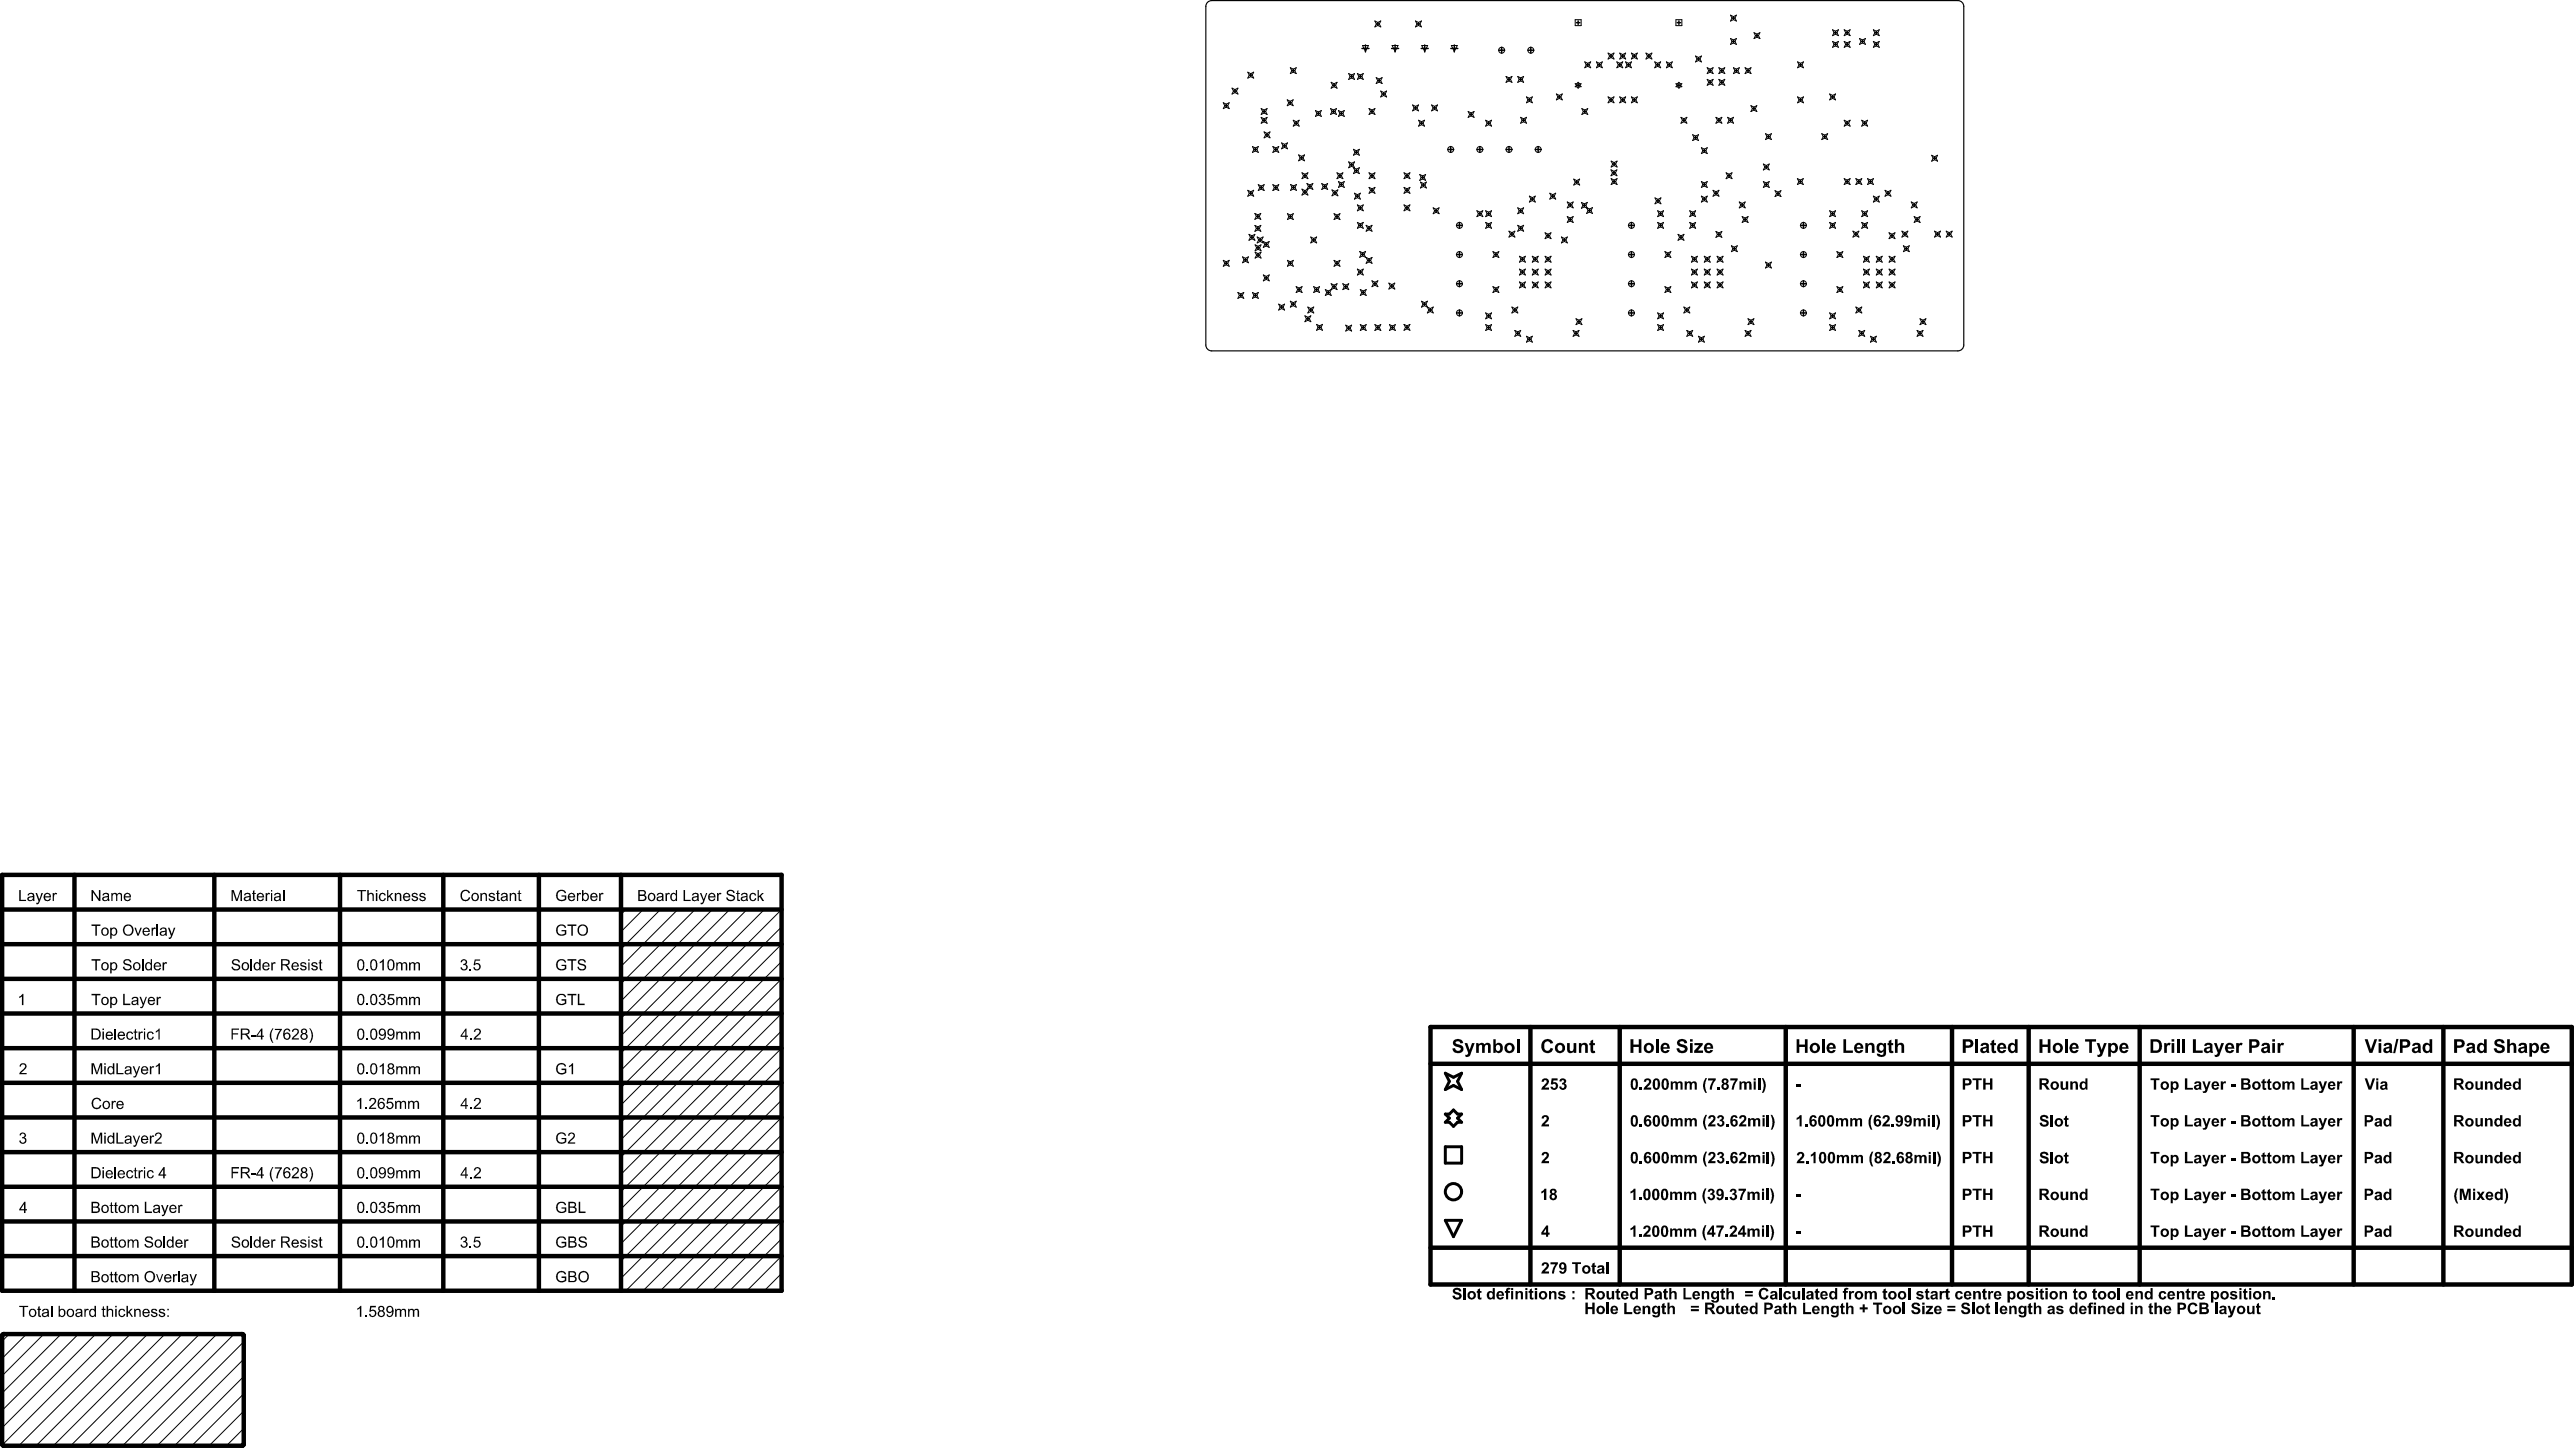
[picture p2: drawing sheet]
<svg xmlns="http://www.w3.org/2000/svg" width="368mm" height="207mm" viewBox="0 0 368 207" stroke-linecap="round" stroke-linejoin="round" font-family="sans-serif">
<path d="M172.4 .3l.6-.2h106.5a.83 .83 0 0 1 .8 .8v48.3a.83 .83 0 0 1-.8 .9h-106.5a.83 .83 0 0 1-.9-.9v-48.3z" fill="none" stroke="#000" stroke-width=".17"/>
<g fill="none" stroke="#000" stroke-width=".21">
<path d="M174.9 15.1h.3M175.1 14.9v.3M176.1 13h.4M176.3 12.8v.4M178.4 10.7h.3M178.5 10.6v.3M180.3 17.2h.3M180.3 15.9h.3M180.5 15.7v.4M180.5 17v.3M180.7 19.2h.3M180.9 19.1v.3"/>
<path d="M184 14.7h.3M184.2 14.5v.3M184.5 10.1h.3M184.6 9.9v.3M184.9 17.6h.3M185 17.4v.3M188 16.2h.4M188.2 16v.4M190.2 15.9h.3M190.3 12.2h.3M190.4 15.7v.4M190.5 12v.3"/>
<path d="M191.3 16.2h.4M191.5 16v.4M192.8 10.9h.3M192.9 10.7v.4M194 10.9h.4M194.2 10.7v.4M194.4 6.9h1M194.9 6.4v1M195.7 15.9h.3M195.9 15.7v.4M196.5 3.4h.4M196.7 3.2v.4"/>
<path d="M196.7 11.5h.4M196.9 11.3v.4M197.4 13.4h.3M197.5 13.2v.4M198.7 6.9h1M199.2 6.4v1M201.9 15.4h.3M202.1 15.2v.4M202.3 3.4h.4M202.5 3.2v.4M202.8 17.6h.3M202.9 6.9h1"/>
<path d="M202.9 17.4v.3M203.4 6.4v1M204.6 15.4h.4M204.8 15.2v.4M207.1 6.9h1M207.6 6.4v1M209.8 16.3h.4M210 16.2v.3M212.3 17.6h.4M212.5 17.4v.3M214 7.2h.8M214.4 6.7v.9"/>
<path d="M215.3 11.3h.3M215.4 11.2v.3M216.9 11.3h.4M217.1 11.2v.3M217.3 17.2h.4M217.5 17v.3M218.1 7.2h.8M218.2 14.2h.3M218.3 14.1v.3M218.5 6.7v.9M222.4 13.8h.4M222.6 13.7v.3"/>
<path d="M225 12.2h.5M225 3.2h.5M225.3 3v.5M225.3 11.9v.5M226.1 15.9h.3M226.2 15.7v.4M226.5 9.2h.3M226.7 9.1v.3M228.2 9.2h.3M228.3 9.1v.3M229.8 8h.4M229.8 14.2h.4"/>
<path d="M230 7.8v.4M230 14.1v.3M231.1 9.2h.3M231.2 9.1v.3M231.5 8h.3M231.5 14.2h.3M231.6 7.8v.4M231.6 14.1v.3M232.3 9.2h.3M232.5 9.1v.3M233.1 8h.4M233.1 14.2h.4"/>
<path d="M233.3 7.8v.4M233.3 14.1v.3M235.2 8h.4M235.4 7.8v.4M236.5 9.2h.3M236.6 9.1v.3M238.1 9.2h.4M238.3 9.1v.3M239.4 12.2h.5M239.4 3.2h.5M239.7 3v.5M239.7 11.9v.5"/>
<path d="M240.2 17.2h.4M240.4 17v.3M241.9 19.6h.3M242.1 19.5v.3M242.3 8.4h.3M242.5 8.2v.4M244 11.7h.3M244 10.1h.3M244.1 9.9v.3M244.1 11.6v.3M245.2 17.2h.3M245.4 17v.3"/>
<path d="M245.6 11.7h.4M245.6 10.1h.4M245.8 9.9v.3M245.8 11.6v.3M246.9 17.2h.3M247 17v.3M247.3 5.9h.3M247.3 2.6h.3M247.5 2.4v.3M247.5 5.7v.4M247.7 10.1h.3M247.9 9.9v.3"/>
<path d="M249.4 10.1h.3M249.5 9.9v.3M250.2 15.5h.3M250.4 15.3v.4M250.7 5.1h.3M250.8 4.9v.3M252.3 19.5h.3M252.5 19.3v.4M256.9 9.2h.3M256.9 14.2h.3M257 9.1v.3M257 14.1v.3"/>
<path d="M260.3 19.5h.4M260.5 19.3v.4M261.4 13.8h.4M261.6 13.7v.3M261.9 6.3h.3M261.9 4.7h.3M262 4.5v.3M262 6.2v.3M263.5 6.3h.4M263.5 17.6h.4M263.5 4.7h.4M263.7 4.5v.3"/>
<path d="M263.7 6.2v.3M263.7 17.4v.3M265.7 5.9h.3M265.9 5.7v.4M266 17.6h.4M266.2 17.4v.3M267.7 6.3h.3M267.7 4.7h.3M267.9 4.5v.3M267.9 6.2v.3M174.9 37.6h.3M175.1 37.4v.3"/>
<path d="M177.6 37.1h.4M177.8 36.9v.3M178.4 27.6h.3M178.5 27.4v.3M178.6 33.9h.3M178.7 33.7v.3M179 21.3h.4M179.2 21.2v.3M179.4 30.9h.3M179.4 32.6h.3M179.4 35.4h.4M179.4 36.4h.4"/>
<path d="M179.6 30.7v.3M179.6 32.4v.3M179.6 35.2v.3M179.6 36.2v.4M179.7 34.2h.4M179.9 26.8h.3M179.9 34.1v.3M180 26.6v.3M180.6 34.9h.3M180.6 39.6h.3M180.8 34.7v.3M180.8 39.5v.3"/>
<path d="M182 21.3h.3M182 26.8h.3M182.1 21.2v.3M182.1 26.6v.3M183.2 20.8h.3M183.4 20.6v.4M184 37.6h.4M184 30.9h.4M184.2 30.7v.4M184.2 37.4v.3M184.5 26.7h.3M184.7 26.6v.3"/>
<path d="M185.6 22.5h.4M185.8 22.4v.3M186.1 25.1h.4M186.1 27.4h.4M186.3 24.9v.3M186.3 27.2v.4M186.8 26.6h.4M187 26.4v.4M187.4 34.2h.3M187.5 34.1v.3M188.9 26.6h.4M189.1 26.4v.4"/>
<path d="M190.4 27.5h.3M190.6 27.3v.4M190.7 37.6h.3M190.7 30.9h.3M190.9 30.7v.4M190.9 37.4v.3M191.1 25.1h.3M191.3 24.9v.3M191.3 26.3h.4M191.5 26.2v.3M192.8 23.5h.3M192.9 23.3v.4"/>
<path d="M193.5 21.7h.3M193.5 24.3h.3M193.6 28h.3M193.6 21.6v.3M193.6 24.2v.3M193.8 27.8v.4M194 29.7h.4M194 38.8h.4M194 32.2h.4M194.2 29.5v.3M194.2 32v.3M194.2 38.6v.4"/>
<path d="M194.4 36.3h.3M194.5 36.1v.4M195.3 32.6h.3M195.3 37.1h.3M195.4 32.4v.3M195.4 37v.3M195.7 25.1h.3M195.7 27.2h.3M195.9 24.9v.3M195.9 27v.3M200.7 25.1h.3M200.7 29.7h.3"/>
<path d="M200.7 27.2h.3M200.9 24.9v.3M200.9 27v.3M200.9 29.5v.3M202.9 25.3h.4M203 26.4h.4M203.1 25.1v.4M203.2 26.2v.4M204.8 30.1h.4M205 29.9v.3M206.7 21.3h.8M207.1 20.9v.8"/>
<path d="M207.9 32.2h.9M207.9 36.3h.9M208.3 31.7v.9M208.3 35.9v.8M210.8 21.3h.9M211.1 30.5h.3M211.3 20.9v.8M211.3 30.3v.4M212.3 30.5h.4M212.3 32.2h.4M212.5 30.3v.4M212.5 32v.3"/>
<path d="M213.4 36.3h.3M213.5 36.2v.3M215 21.3h.8M215.4 20.9v.8M215.7 33.4h.3M215.8 33.2v.4M216.9 32.6h.4M216.9 30.1h.4M217.1 29.9v.3M217.1 32.4v.3M217.2 38.8h.3M217.2 37h.3"/>
<path d="M217.3 36.8v.3M217.3 38.6v.4M218.6 28.4h.3M218.7 28.2v.4M219 38.8h.3M219 37h.3M219.2 21.3h.8M219.2 36.8v.3M219.2 38.6v.4M219.6 20.9v.8M220.8 33.6h.4M220.8 38.8h.4"/>
<path d="M220.8 37h.4M221 33.5v.3M221 36.8v.3M221 38.6v.4M221.5 28h.3M221.7 27.8v.4M223.2 34.2h.3M223.3 34.1v.3M224 31.3h.3M224 29.2h.3M224.2 29.1v.3M224.2 31.2v.3"/>
<path d="M224.9 26h.3M225.1 25.8v.3M226 29.3h.3M226.2 29.1v.4M226.7 30h.4M226.9 29.9v.3M230.2 24.7h.4M230.3 25.9h.3M230.3 23.4h.3M230.4 24.5v.3M230.4 23.2v.4M230.4 25.7v.4"/>
<path d="M232.5 32.2h.8M232.5 36.3h.8M232.9 31.7v.9M232.9 35.9v.8M236.5 28.7h.3M236.7 28.5v.3M236.9 30.5h.3M236.9 32.2h.3M237.1 30.3v.4M237.1 32v.3M237.9 36.3h.4M238.1 36.2v.3"/>
<path d="M239.8 33.9h.3M240 33.7v.3M241.5 30.5h.3M241.5 32.2h.3M241.6 30.3v.4M241.6 32v.3M241.7 38.8h.4M241.7 37h.4M241.9 36.8v.3M241.9 38.6v.4M243.1 26.3h.4M243.1 21.5h.4"/>
<path d="M243.1 28.4h.4M243.3 21.3v.4M243.3 26.2v.3M243.3 28.2v.4M243.6 38.8h.3M243.6 37h.3M243.7 36.8v.3M243.7 38.6v.4M244.8 27.6h.3M245 27.4v.3M245.2 33.4h.3M245.4 38.8h.3"/>
<path d="M245.4 37h.3M245.4 33.3v.3M245.5 36.8v.3M245.5 38.6v.4M246.7 25.1h.3M246.8 24.9v.3M247.4 35.5h.4M247.6 35.3v.4M248.5 29.2h.4M248.7 29.1v.3M249 31.3h.3M249.1 31.2v.3"/>
<path d="M252 26.3h.3M252 23.8h.3M252.1 23.7v.3M252.1 26.2v.3M252.3 37.8h.3M252.5 37.6v.4M253.7 27.6h.3M253.8 27.5v.3M256.8 25.9h.4M257 25.7v.4M257 32.2h.9M257 36.3h.9"/>
<path d="M257.5 31.7v.9M257.5 35.9v.8M261.4 30.5h.4M261.4 32.2h.4M261.6 30.3v.4M261.6 32v.3M262.5 36.3h.3M262.7 36.2v.3M263.5 25.9h.4M263.7 25.7v.4M264.8 33.4h.3M264.9 33.2v.4"/>
<path d="M265.2 25.9h.3M265.4 25.7v.4M266 30.5h.4M266 32.2h.4M266.2 30.3v.4M266.2 32v.3M266.3 38.8h.3M266.3 37h.3M266.4 36.8v.3M266.4 38.6v.4M266.9 25.9h.3M267 25.7v.4"/>
<path d="M267.7 28.4h.3M267.9 28.2v.4M268.1 38.8h.3M268.1 37h.3M268.3 36.8v.3M268.3 38.6v.4M269.4 27.6h.3M269.5 27.4v.3M269.9 33.6h.4M269.9 38.8h.4M269.9 37h.4M270.1 33.5v.3"/>
<path d="M270.1 36.8v.3M270.1 38.6v.4M271.8 33.4h.3M271.9 33.2v.4M272 35.5h.3M272.1 35.3v.4M273.1 29.2h.3M273.3 29.1v.3M273.5 31.3h.3M273.7 31.2v.3M276 22.6h.3M276.2 22.4v.3"/>
<path d="M276.4 33.4h.4M276.6 33.2v.4M278.1 33.4h.3M278.3 33.2v.4M177 42.1h.3M177.1 42v.3M179 42.1h.4M179.2 42v.3M182.8 43.8h.3M183 43.6v.4M184.5 43.4h.3M184.6 43.2v.4"/>
<path d="M185.3 41.3h.3M185.5 41.1v.4M186.5 45.5h.4M186.7 45.3v.3M187 44.2h.3M187.1 44.1v.3M187.8 41.3h.3M188 41.1v.4M188.2 46.7h.3M188.4 46.5v.4M189.5 41.7h.3M189.6 41.6v.3"/>
<path d="M190.3 40.9h.3M190.5 40.7v.4M191.9 40.9h.4M192.1 40.7v.4M192.4 46.8h.3M192.5 46.6v.4M194.4 41.7h.4M194.4 46.7h.4M194.6 41.6v.3M194.6 46.6v.3M196.1 40.5h.3M196.3 40.3v.3"/>
<path d="M196.5 46.7h.4M196.7 46.6v.3M198.5 40.8h.4M198.6 46.7h.3M198.7 40.6v.4M198.8 46.6v.3M200.7 46.7h.3M200.9 46.5v.4M203.2 43.4h.3M203.4 43.2v.4M204 44.2h.3M204.2 44.1v.3"/>
<path d="M207.9 40.5h.9M207.9 44.6h.9M208.3 40.1v.8M208.3 44.2v.9M212.3 46.7h.4M212.3 45.1h.4M212.5 44.9v.3M212.5 46.6v.3M213.4 41.3h.3M213.5 41.1v.4M216.1 44.2h.3M216.3 44.1v.3"/>
<path d="M216.5 47.6h.3M216.7 47.4v.3M217.2 40.6h.3M217.3 40.5v.3M218.2 48.4h.3M218.3 48.2v.4M219 40.6h.3M219.2 40.5v.3M220.8 40.6h.4M221 40.5v.3M224.8 47.6h.4M225 47.4v.3"/>
<path d="M225.2 45.9h.4M225.4 45.7v.4M232.5 40.5h.8M232.5 44.6h.8M232.9 40.1v.8M232.9 44.2v.9M236.9 46.7h.3M236.9 45.1h.3M237.1 44.9v.3M237.1 46.6v.3M237.9 41.3h.4M238.1 41.1v.4"/>
<path d="M240.6 44.2h.4M240.8 44.1v.3M241.1 47.6h.3M241.2 47.4v.3M241.7 40.6h.4M241.9 40.5v.3M242.7 48.4h.4M242.9 48.2v.4M243.6 40.6h.3M243.7 40.5v.3M245.4 40.6h.3M245.5 40.5v.3"/>
<path d="M249.4 47.6h.3M249.5 47.4v.3M249.8 45.9h.3M250 45.7v.4M257 40.5h.9M257 44.6h.9M257.5 40.1v.8M257.5 44.2v.9M261.4 46.7h.4M261.4 45.1h.4M261.6 44.9v.3M261.6 46.6v.3"/>
<path d="M262.5 41.3h.3M262.7 41.1v.4M265.2 44.2h.3M265.4 44.1v.3M265.6 47.6h.3M265.8 47.4v.3M266.3 40.6h.3M266.4 40.5v.3M267.3 48.4h.3M267.4 48.2v.4M268.1 40.6h.3M268.3 40.5v.3"/>
<path d="M269.9 40.6h.4M270.1 40.5v.3M273.9 47.6h.4M274.1 47.4v.3M274.3 45.9h.4M274.5 45.7v.4"/>
</g>
<g fill="none" stroke="#000" stroke-width=".42">
<path d="M206.3 153.1l1.2 .6 1.2-.6-.6 1.2 .6 1.1-1.2-.5-1.2 .5 .6-1.1zM206.3 158.9h.6l.6-.5 .6 .5h.6l-.6 .6 .6 .6h-.6l-.6 .6-.6-.6h-.6l.6-.6zM206.3 174.1h2.4l-1.2 2.3zM206.3 163.6h2.4v2.3h-2.4z"/>
<circle cx="207.5" cy="170" r="1.17"/>
</g>
<g fill="none" stroke="#000" stroke-width=".63">
<path d="M.3 124.8h111.3v59.4h-111.3zM.3 134.7h111.3M.3 139.7h111.3M.3 129.8h111.3M10.6 124.8v59.4M30.6 124.8v59.4M48.5 124.8v59.4M63.3 124.8v59.4M76.9 124.8v59.4M88.7 124.8v59.4M.3 144.6h111.3M.3 159.4h111.3"/>
<path d="M.3 154.5h111.3M.3 149.5h111.3M204.2 146.5h162.9v36.8h-162.9zM204.2 151.8h162.9M218.5 146.5v36.8M231.2 146.5v36.8M254.9 146.5v36.8M278.7 146.5v36.8M289.6 146.5v36.8M305.4 146.5v36.8M336 146.5v36.8M348.8 146.5v36.8"/>
<path d="M.3 174.3h111.3M.3 179.2h111.3M.3 169.3h111.3M.3 164.4h111.3M204.2 178h162.9M.4 190.4h34.3l.1 .1v15.6l-.2 .2-34.2-.1-.1-.1v-15.6z"/>
</g>
<g fill="none" stroke="#000" stroke-width=".14">
<path d="M174.6 14.7l.5 .2 .4-.2-.2 .4 .2 .4-.4-.2-.5 .2 .2-.4zM175.9 12.6l.4 .2 .4-.2-.2 .4 .2 .4-.4-.2-.4 .2 .2-.4zM178.1 10.3l.4 .2 .5-.2-.2 .4 .2 .4-.5-.2-.4 .2 .2-.4zM180 16.7l.5 .3 .4-.3-.2 .5 .2 .4-.4-.2-.5 .2 .3-.4zM180 15.5l.5 .2 .4-.2-.2 .4 .2 .4-.4-.2-.5 .2 .3-.4zM180.5 18.8l.4 .2 .4-.2-.2 .4 .2 .5-.4-.2-.4 .2 .2-.5zM183.8 14.2l.4 .2 .4-.2-.2 .5 .2 .4-.4-.2-.4 .2 .2-.4zM184.2 9.7l.4 .2 .4-.2-.2 .4 .2 .4-.4-.2-.4 .2 .2-.4zM184.6 17.2l.4 .2 .5-.2-.2 .4 .2 .4-.5-.2-.4 .2 .2-.4zM187.8 15.8l.4 .2 .4-.2-.2 .4 .2 .4-.4-.2-.4 .2 .2-.4zM189.9 15.5l.5 .2 .4-.2-.2 .4 .2 .4-.4-.2-.5 .2 .3-.4zM190 11.7l.5 .3 .4-.3-.2 .5 .2 .4-.4-.2-.5 .2 .2-.4z"/>
<path d="M191.1 15.8l.4 .2 .4-.2-.2 .4 .2 .4-.4-.2-.4 .2 .2-.4zM192.5 10.5l.4 .2 .5-.2-.2 .4 .2 .4-.5-.2-.4 .2 .2-.4zM193.8 10.5l.4 .2 .4-.2-.2 .4 .2 .4-.4-.2-.4 .2 .2-.4zM194.5 6.5h.9l-.5 .8zM195.4 15.5l.5 .2 .4-.2-.2 .4 .2 .4-.4-.2-.5 .2 .2-.4zM196.3 3l.4 .2 .4-.2-.2 .4 .2 .4-.4-.2-.4 .2 .2-.4zM196.5 11.1l.4 .2 .4-.2-.2 .4 .2 .4-.4-.2-.4 .2 .2-.4zM197.1 13l.4 .2 .4-.2-.2 .4 .2 .4-.4-.2-.4 .2 .2-.4zM198.7 6.5h.9l-.4 .8zM201.7 15l.4 .2 .4-.2-.2 .4 .2 .4-.4-.2-.4 .2 .2-.4zM202.1 3l.4 .2 .4-.2-.2 .4 .2 .4-.4-.2-.4 .2 .2-.4zM202.5 17.2l.4 .2 .5-.2-.3 .4 .3 .4-.5-.2-.4 .2 .2-.4z"/>
<path d="M203 6.5h.8l-.4 .8zM204.4 15l.4 .2 .4-.2-.2 .4 .2 .4-.4-.2-.4 .2 .2-.4zM207.2 6.5h.8l-.4 .8zM209.6 15.9l.4 .2 .4-.2-.2 .4 .2 .4-.4-.2-.4 .2 .2-.4zM212.1 17.2l.4 .2 .4-.2-.2 .4 .2 .4-.4-.2-.4 .2 .2-.4zM215 10.9l.4 .2 .4-.2-.2 .4 .2 .5-.4-.3-.4 .3 .2-.5zM216.7 10.9l.4 .2 .4-.2-.2 .4 .2 .5-.4-.3-.4 .3 .2-.5zM217.1 16.7l.4 .2 .4-.2-.2 .5 .2 .4-.4-.2-.4 .2 .2-.4zM217.9 13.8l.4 .2 .5-.2-.3 .4 .3 .5-.5-.2-.4 .2 .2-.5zM222.2 13.4l.4 .2 .4-.2-.2 .4 .2 .5-.4-.3-.4 .3 .2-.5zM224.9 12h.2l.2-.3 .2 .3h.2l-.2 .2 .2 .2h-.2l-.2 .2-.2-.2h-.2l.2-.2zM224.9 2.8h.8v.9h-.8z"/>
<path d="M225.8 15.5l.4 .2 .5-.2-.2 .4 .2 .4-.5-.2-.4 .2 .2-.4zM226.2 8.8l.5 .2 .4-.2-.2 .4 .2 .5-.4-.2-.5 .2 .2-.5zM227.9 8.8l.4 .2 .4-.2-.2 .4 .2 .5-.4-.2-.4 .2 .2-.5zM229.6 13.8l.4 .2 .4-.2-.2 .4 .2 .5-.4-.2-.4 .2 .2-.5zM229.6 7.6l.4 .2 .4-.2-.2 .4 .2 .4-.4-.2-.4 .2 .2-.4zM230.8 8.8l.4 .2 .5-.2-.3 .4 .3 .5-.5-.2-.4 .2 .2-.5zM231.2 7.6l.4 .2 .5-.2-.2 .4 .2 .4-.5-.2-.4 .2 .2-.4zM231.2 13.8l.4 .2 .5-.2-.2 .4 .2 .5-.5-.2-.4 .2 .2-.5zM232.1 8.8l.4 .2 .4-.2-.2 .4 .2 .5-.4-.2-.4 .2 .2-.5zM232.9 13.8l.4 .2 .4-.2-.2 .4 .2 .5-.4-.2-.4 .2 .2-.5zM232.9 7.6l.4 .2 .4-.2-.2 .4 .2 .4-.4-.2-.4 .2 .2-.4zM235 7.6l.4 .2 .4-.2-.2 .4 .2 .4-.4-.2-.4 .2 .2-.4z"/>
<path d="M236.2 8.8l.4 .2 .5-.2-.2 .4 .2 .5-.5-.2-.4 .2 .2-.5zM237.9 8.8l.4 .2 .4-.2-.2 .4 .2 .5-.4-.2-.4 .2 .2-.5zM239.2 12h.3l.2-.3 .2 .3h.2l-.2 .2 .2 .2h-.2l-.2 .2-.2-.2h-.3l.3-.2zM239.2 2.8h.9v.9h-.9zM240 16.7l.4 .2 .4-.2-.2 .5 .2 .4-.4-.2-.4 .2 .2-.4zM241.6 19.2l.5 .2 .4-.2-.2 .4 .2 .5-.4-.3-.5 .3 .2-.5zM242 8l.5 .2 .4-.2-.2 .4 .2 .4-.4-.2-.5 .2 .3-.4zM243.7 9.7l.4 .2 .5-.2-.3 .4 .3 .4-.5-.2-.4 .2 .2-.4zM243.7 11.3l.4 .2 .5-.2-.3 .4 .3 .5-.5-.2-.4 .2 .2-.5zM245 16.7l.4 .2 .4-.2-.2 .5 .2 .4-.4-.2-.4 .2 .2-.4zM245.4 9.7l.4 .2 .4-.2-.2 .4 .2 .4-.4-.2-.4 .2 .2-.4zM245.4 11.3l.4 .2 .4-.2-.2 .4 .2 .5-.4-.2-.4 .2 .2-.5z"/>
<path d="M246.6 16.7l.4 .2 .5-.2-.2 .5 .2 .4-.5-.2-.4 .2 .2-.4zM247 2.2l.5 .2 .4-.2-.2 .4 .2 .4-.4-.2-.5 .2 .3-.4zM247 5.5l.5 .2 .4-.2-.2 .4 .2 .4-.4-.2-.5 .2 .3-.4zM247.5 9.7l.4 .2 .4-.2-.2 .4 .2 .4-.4-.2-.4 .2 .2-.4zM249.1 9.7l.4 .2 .5-.2-.2 .4 .2 .4-.5-.2-.4 .2 .2-.4zM250 15.1l.4 .2 .4-.2-.2 .4 .2 .4-.4-.2-.4 .2 .2-.4zM250.4 4.7l.4 .2 .4-.2-.2 .4 .2 .4-.4-.2-.4 .2 .2-.4zM252 19.1l.5 .2 .4-.2-.2 .4 .2 .4-.4-.2-.5 .2 .2-.4zM256.6 8.8l.4 .2 .5-.2-.3 .4 .3 .5-.5-.2-.4 .2 .2-.5zM256.6 13.8l.4 .2 .5-.2-.3 .4 .3 .5-.5-.2-.4 .2 .2-.5zM260.1 19.1l.4 .2 .4-.2-.2 .4 .2 .4-.4-.2-.4 .2 .2-.4zM261.2 13.4l.4 .2 .4-.2-.2 .4 .2 .5-.4-.3-.4 .3 .2-.5z"/>
<path d="M261.6 5.9l.4 .2 .5-.2-.3 .4 .3 .5-.5-.3-.4 .3 .2-.5zM261.6 4.2l.4 .3 .5-.3-.3 .5 .3 .4-.5-.2-.4 .2 .2-.4zM263.3 17.2l.4 .2 .4-.2-.2 .4 .2 .4-.4-.2-.4 .2 .2-.4zM263.3 5.9l.4 .2 .4-.2-.2 .4 .2 .5-.4-.3-.4 .3 .2-.5zM263.3 4.2l.4 .3 .4-.3-.2 .5 .2 .4-.4-.2-.4 .2 .2-.4zM265.5 5.5l.4 .2 .4-.2-.2 .4 .2 .4-.4-.2-.4 .2 .2-.4zM265.8 17.2l.4 .2 .4-.2-.2 .4 .2 .4-.4-.2-.4 .2 .2-.4zM267.4 4.2l.5 .3 .4-.3-.2 .5 .2 .4-.4-.2-.5 .2 .2-.4zM267.4 5.9l.5 .2 .4-.2-.2 .4 .2 .5-.4-.3-.5 .3 .2-.5zM174.6 37.1l.5 .3 .4-.3-.2 .5 .2 .4-.4-.2-.5 .2 .2-.4zM177.4 36.6l.4 .3 .4-.3-.2 .5 .2 .4-.4-.2-.4 .2 .2-.4zM178.1 27.1l.4 .3 .5-.3-.2 .5 .2 .4-.5-.2-.4 .2 .2-.4z"/>
<path d="M178.3 33.4l.4 .2 .4-.2-.2 .5 .2 .4-.4-.2-.4 .2 .2-.4zM178.8 20.9l.4 .2 .4-.2-.2 .4 .2 .4-.4-.2-.4 .2 .2-.4zM179.1 30.4l.5 .3 .4-.3-.2 .5 .2 .4-.4-.2-.5 .2 .2-.4zM179.1 32.2l.5 .2 .4-.2-.2 .4 .2 .4-.4-.2-.5 .2 .3-.4zM179.2 36l.4 .2 .4-.2-.2 .4 .2 .4-.4-.2-.4 .2 .2-.4zM179.2 34.9l.4 .2 .4-.2-.2 .5 .2 .4-.4-.2-.4 .2 .2-.4zM179.5 33.8l.4 .2 .4-.2-.2 .4 .2 .5-.4-.3-.4 .3 .2-.5zM179.6 26.3l.4 .3 .5-.3-.2 .5 .2 .4-.5-.2-.4 .2 .2-.4zM180.3 34.5l.5 .2 .4-.2-.2 .4 .2 .4-.4-.2-.5 .2 .2-.4zM180.3 39.2l.5 .2 .4-.2-.2 .4 .2 .5-.4-.2-.5 .2 .3-.5zM181.7 26.3l.4 .3 .4-.3-.2 .5 .2 .4-.4-.2-.4 .2 .2-.4zM181.7 20.9l.4 .2 .4-.2-.2 .4 .2 .4-.4-.2-.4 .2 .2-.4z"/>
<path d="M183 20.4l.4 .2 .4-.2-.2 .4 .2 .4-.4-.2-.4 .2 .2-.4zM183.8 37.1l.4 .3 .4-.3-.2 .5 .2 .4-.4-.2-.4 .2 .2-.4zM183.8 30.5l.4 .2 .4-.2-.2 .4 .2 .4-.4-.2-.4 .2 .2-.4zM184.2 26.3l.5 .2 .4-.2-.2 .4 .2 .5-.4-.2-.5 .2 .2-.5zM185.4 22.1l.4 .2 .4-.2-.2 .4 .2 .4-.4-.2-.4 .2 .2-.4zM185.9 24.6l.4 .3 .4-.3-.2 .5 .2 .4-.4-.2-.4 .2 .2-.4zM186.7 27l-.2 .4 .2 .4-.4-.2-.4 .2 .2-.4-.2-.4 .4 .2 .7-.4 .4 .2-.2-.4 .2-.4-.4 .2-.4-.2 .2 .4-.2 .4M187.1 33.8l.4 .2 .5-.2-.3 .4 .3 .5-.5-.3-.4 .3 .2-.5zM188.7 26.2l.4 .2 .4-.2-.2 .4 .2 .4-.4-.2-.4 .2 .2-.4zM190.1 27.1l.5 .2 .4-.2-.2 .4 .2 .4-.4-.2-.5 .2 .3-.4zM190.4 37.1l.5 .3 .4-.3-.2 .5 .2 .4-.4-.2-.5 .2 .3-.4zM190.4 30.5l.5 .2 .4-.2-.2 .4 .2 .4-.4-.2-.5 .2 .3-.4z"/>
<path d="M190.9 24.6l.4 .3 .4-.3-.2 .5 .2 .4-.4-.2-.4 .2 .2-.4zM191.1 25.9l.4 .2 .4-.2-.2 .4 .2 .4-.4-.2-.4 .2 .2-.4zM192.5 23.1l.4 .2 .5-.2-.2 .4 .2 .4-.5-.2-.4 .2 .2-.4zM193.2 21.3l.4 .2 .5-.2-.3 .4 .3 .4-.5-.2-.4 .2 .2-.4zM193.2 23.9l.4 .2 .5-.2-.3 .4 .3 .5-.5-.2-.4 .2 .2-.5zM193.4 27.6l.4 .2 .4-.2-.2 .4 .2 .4-.4-.2-.4 .2 .2-.4zM193.8 29.2l.4 .2 .4-.2-.2 .5 .2 .4-.4-.2-.4 .2 .2-.4zM193.8 38.4l.4 .2 .4-.2-.2 .4 .2 .4-.4-.2-.4 .2 .2-.4zM193.8 31.7l.4 .2 .4-.2-.2 .5 .2 .4-.4-.2-.4 .2 .2-.4zM194.1 35.9l.4 .2 .4-.2-.2 .4 .2 .4-.4-.2-.4 .2 .2-.4zM195 32.1l.4 .3 .5-.3-.2 .5 .2 .4-.5-.2-.4 .2 .2-.4zM195 36.7l.4 .2 .5-.2-.2 .4 .2 .5-.5-.2-.4 .2 .2-.5z"/>
<path d="M195.4 26.7l.5 .2 .4-.2-.2 .5 .2 .4-.4-.2-.5 .2 .2-.4zM195.4 24.6l.5 .3 .4-.3-.2 .5 .2 .4-.4-.2-.5 .2 .2-.4zM200.4 26.7l.5 .2 .4-.2-.2 .5 .2 .4-.4-.2-.5 .2 .2-.4zM200.4 24.6l.5 .3 .4-.3-.2 .5 .2 .4-.4-.2-.5 .2 .2-.4zM200.4 29.2l.5 .2 .4-.2-.2 .5 .2 .4-.4-.2-.5 .2 .2-.4zM202.7 24.9l.4 .2 .4-.2-.2 .4 .2 .4-.4-.2-.4 .2 .2-.4zM202.8 26l.4 .2 .4-.2-.2 .4 .2 .4-.4-.2-.4 .2 .2-.4zM204.6 29.6l.4 .3 .4-.3-.2 .5 .2 .4-.4-.2-.4 .2 .2-.4zM210.8 30.1l.5 .2 .4-.2-.2 .4 .2 .4-.4-.2-.5 .2 .2-.4zM212.1 31.7l.4 .2 .4-.2-.2 .5 .2 .4-.4-.2-.4 .2 .2-.4zM212.1 30.1l.4 .2 .4-.2-.2 .4 .2 .4-.4-.2-.4 .2 .2-.4zM213.1 35.9l.4 .2 .5-.2-.2 .4 .2 .4-.5-.2-.4 .2 .2-.4z"/>
<path d="M215.4 33l.4 .2 .5-.2-.3 .4 .3 .4-.5-.2-.4 .2 .2-.4zM216.7 32.1l.4 .3 .4-.3-.2 .5 .2 .4-.4-.2-.4 .2 .2-.4zM216.7 29.6l.4 .3 .4-.3-.2 .5 .2 .4-.4-.2-.4 .2 .2-.4zM216.9 38.4l.4 .2 .5-.2-.3 .4 .3 .4-.5-.2-.4 .2 .2-.4zM216.9 36.6l.4 .2 .5-.2-.3 .4 .3 .4-.5-.2-.4 .2 .2-.4zM218.3 28l.4 .2 .5-.2-.2 .4 .2 .4-.5-.2-.4 .2 .2-.4zM218.7 38.4l.5 .2 .4-.2-.2 .4 .2 .4-.4-.2-.5 .2 .3-.4zM218.7 36.6l.5 .2 .4-.2-.2 .4 .2 .4-.4-.2-.5 .2 .3-.4zM220.6 33.2l.4 .2 .4-.2-.2 .4 .2 .5-.4-.3-.4 .3 .2-.5zM220.6 38.4l.4 .2 .4-.2-.2 .4 .2 .4-.4-.2-.4 .2 .2-.4zM220.6 36.6l.4 .2 .4-.2-.2 .4 .2 .4-.4-.2-.4 .2 .2-.4zM221.2 27.6l.5 .2 .4-.2-.2 .4 .2 .4-.4-.2-.5 .2 .3-.4z"/>
<path d="M222.9 33.8l.4 .2 .4-.2-.2 .4 .2 .5-.4-.3-.4 .3 .2-.5zM223.7 28.8l.5 .2 .4-.2-.2 .4 .2 .5-.4-.3-.5 .3 .2-.5zM223.7 30.9l.5 .2 .4-.2-.2 .4 .2 .4-.4-.2-.5 .2 .2-.4zM224.7 25.6l.4 .2 .4-.2-.2 .4 .2 .4-.4-.2-.4 .2 .2-.4zM225.8 28.9l.4 .2 .4-.2-.2 .4 .2 .4-.4-.2-.4 .2 .2-.4zM226.5 29.6l.4 .2 .4-.2-.2 .4 .2 .5-.4-.3-.4 .3 .2-.5zM230 24.2l.4 .2 .4-.2-.2 .5 .2 .4-.4-.2-.4 .2 .2-.4zM230 23l.4 .2 .4-.2-.2 .4 .2 .4-.4-.2-.4 .2 .2-.4zM230 25.5l.4 .2 .4-.2-.2 .4 .2 .4-.4-.2-.4 .2 .2-.4zM236.3 28.2l.4 .2 .4-.2-.2 .5 .2 .4-.4-.2-.4 .2 .2-.4zM236.6 30.1l.5 .2 .4-.2-.2 .4 .2 .4-.4-.2-.5 .2 .2-.4zM236.6 31.7l.5 .2 .4-.2-.2 .5 .2 .4-.4-.2-.5 .2 .2-.4z"/>
<path d="M237.7 35.9l.4 .2 .4-.2-.2 .4 .2 .4-.4-.2-.4 .2 .2-.4zM239.5 33.4l.5 .2 .4-.2-.2 .5 .2 .4-.4-.2-.5 .2 .3-.4zM241.2 30.1l.4 .2 .5-.2-.3 .4 .3 .4-.5-.2-.4 .2 .2-.4zM241.2 31.7l.4 .2 .5-.2-.3 .5 .3 .4-.5-.2-.4 .2 .2-.4zM241.5 38.4l.4 .2 .4-.2-.2 .4 .2 .4-.4-.2-.4 .2 .2-.4zM241.5 36.6l.4 .2 .4-.2-.2 .4 .2 .4-.4-.2-.4 .2 .2-.4zM242.9 25.9l.4 .2 .4-.2-.2 .4 .2 .4-.4-.2-.4 .2 .2-.4zM242.9 28l.4 .2 .4-.2-.2 .4 .2 .4-.4-.2-.4 .2 .2-.4zM242.9 21.1l.4 .2 .4-.2-.2 .4 .2 .4-.4-.2-.4 .2 .2-.4zM243.3 38.4l.4 .2 .4-.2-.2 .4 .2 .4-.4-.2-.4 .2 .2-.4zM243.3 36.6l.4 .2 .4-.2-.2 .4 .2 .4-.4-.2-.4 .2 .2-.4zM244.5 27.1l.5 .3 .4-.3-.2 .5 .2 .4-.4-.2-.5 .2 .3-.4z"/>
<path d="M245 33l.4 .2 .4-.2-.2 .4 .2 .5-.4-.2-.4 .2 .2-.5zM245.1 36.6l.4 .2 .5-.2-.2 .4 .2 .4-.5-.2-.4 .2 .2-.4zM245.1 38.4l.4 .2 .5-.2-.2 .4 .2 .4-.5-.2-.4 .2 .2-.4zM246.4 24.6l.4 .3 .5-.3-.3 .5 .3 .4-.5-.2-.4 .2 .2-.4zM247.2 35.1l.4 .2 .4-.2-.2 .4 .2 .4-.4-.2-.4 .2 .2-.4zM248.3 28.8l.4 .2 .4-.2-.2 .4 .2 .5-.4-.3-.4 .3 .2-.5zM248.7 30.9l.4 .2 .5-.2-.3 .4 .3 .4-.5-.2-.4 .2 .2-.4zM251.7 23.4l.4 .2 .5-.2-.2 .4 .2 .4-.5-.2-.4 .2 .2-.4zM251.7 25.9l.4 .2 .5-.2-.2 .4 .2 .4-.5-.2-.4 .2 .2-.4zM252 37.4l.5 .2 .4-.2-.2 .4 .2 .4-.4-.2-.5 .2 .2-.4zM253.4 27.2l.4 .2 .4-.2-.2 .4 .2 .4-.4-.2-.4 .2 .2-.4zM256.6 25.5l.4 .2 .4-.2-.2 .4 .2 .4-.4-.2-.4 .2 .2-.4z"/>
<path d="M261.2 30.1l.4 .2 .4-.2-.2 .4 .2 .4-.4-.2-.4 .2 .2-.4zM261.2 31.7l.4 .2 .4-.2-.2 .5 .2 .4-.4-.2-.4 .2 .2-.4zM262.2 35.9l.5 .2 .4-.2-.2 .4 .2 .4-.4-.2-.5 .2 .2-.4zM263.3 25.5l.4 .2 .4-.2-.2 .4 .2 .4-.4-.2-.4 .2 .2-.4zM264.5 33l.4 .2 .5-.2-.2 .4 .2 .4-.5-.2-.4 .2 .2-.4zM264.9 25.5l.5 .2 .4-.2-.2 .4 .2 .4-.4-.2-.5 .2 .2-.4zM265.8 30.1l.4 .2 .4-.2-.2 .4 .2 .4-.4-.2-.4 .2 .2-.4zM265.8 31.7l.4 .2 .4-.2-.2 .5 .2 .4-.4-.2-.4 .2 .2-.4zM266 36.6l.4 .2 .5-.2-.2 .4 .2 .4-.5-.2-.4 .2 .2-.4zM266 38.4l.4 .2 .5-.2-.2 .4 .2 .4-.5-.2-.4 .2 .2-.4zM266.6 25.5l.4 .2 .4-.2-.2 .4 .2 .4-.4-.2-.4 .2 .2-.4zM267.4 28l.5 .2 .4-.2-.2 .4 .2 .4-.4-.2-.5 .2 .2-.4z"/>
<path d="M267.8 38.4l.5 .2 .4-.2-.2 .4 .2 .4-.4-.2-.5 .2 .3-.4zM267.8 36.6l.5 .2 .4-.2-.2 .4 .2 .4-.4-.2-.5 .2 .3-.4zM269.1 27.1l.4 .3 .4-.3-.2 .5 .2 .4-.4-.2-.4 .2 .2-.4zM269.7 33.2l.4 .2 .4-.2-.2 .4 .2 .5-.4-.3-.4 .3 .2-.5zM269.7 36.6l.4 .2 .4-.2-.2 .4 .2 .4-.4-.2-.4 .2 .2-.4zM269.7 38.4l.4 .2 .4-.2-.2 .4 .2 .4-.4-.2-.4 .2 .2-.4zM271.5 33l.4 .2 .5-.2-.3 .4 .3 .4-.5-.2-.4 .2 .2-.4zM271.7 35.1l.4 .2 .5-.2-.2 .4 .2 .4-.5-.2-.4 .2 .2-.4zM272.8 28.8l.5 .2 .4-.2-.2 .4 .2 .5-.4-.3-.5 .3 .3-.5zM273.3 30.9l.4 .2 .4-.2-.2 .4 .2 .4-.4-.2-.4 .2 .2-.4zM275.8 22.2l.4 .2 .4-.2-.2 .4 .2 .4-.4-.2-.4 .2 .2-.4zM276.2 33l.4 .2 .4-.2-.2 .4 .2 .4-.4-.2-.4 .2 .2-.4z"/>
<path d="M277.8 33l.5 .2 .4-.2-.2 .4 .2 .4-.4-.2-.5 .2 .2-.4zM176.7 41.7l.4 .2 .5-.2-.3 .4 .3 .5-.5-.2-.4 .2 .2-.5zM178.8 41.7l.4 .2 .4-.2-.2 .4 .2 .5-.4-.2-.4 .2 .2-.5zM182.5 43.4l.5 .2 .4-.2-.2 .4 .2 .4-.4-.2-.5 .2 .2-.4zM184.2 43l.4 .2 .4-.2-.2 .4 .2 .4-.4-.2-.4 .2 .2-.4zM185 40.9l.5 .2 .4-.2-.2 .4 .2 .4-.4-.2-.5 .2 .2-.4zM186.3 45.1l.4 .2 .4-.2-.2 .4 .2 .4-.4-.2-.4 .2 .2-.4zM186.7 43.8l.4 .2 .4-.2-.2 .4 .2 .5-.4-.3-.4 .3 .2-.5zM187.5 40.9l.5 .2 .4-.2-.2 .4 .2 .4-.4-.2-.5 .2 .2-.4zM187.9 46.3l.5 .2 .4-.2-.2 .4 .2 .4-.4-.2-.5 .2 .3-.4zM190 40.5l.5 .2 .4-.2-.2 .4 .2 .4-.4-.2-.9 .4-.4-.2 .2 .4-.2 .5 .4-.3 .4 .3-.2-.5 .4-.8zM191.7 40.5l.4 .2 .4-.2-.2 .4 .2 .4-.4-.2-.4 .2 .2-.4z"/>
<path d="M192.1 46.4l.4 .2 .5-.2-.3 .4 .3 .4-.5-.2-.4 .2 .2-.4zM194.2 46.3l.4 .2 .4-.2-.2 .4 .2 .5-.4-.3-.4 .3 .2-.5zM194.2 41.3l.4 .2 .4-.2-.2 .4 .2 .5-.4-.3-.4 .3 .2-.5zM195.9 40.1l.4 .2 .4-.2-.2 .4 .2 .4-.4-.2-.4 .2 .2-.4zM196.3 46.3l.4 .2 .4-.2-.2 .4 .2 .5-.4-.3-.4 .3 .2-.5zM198.3 40.4l.4 .2 .4-.2-.2 .4 .2 .4-.4-.2-.4 .2 .2-.4zM198.4 46.3l.4 .2 .4-.2-.2 .4 .2 .5-.4-.3-.4 .3 .2-.5zM200.4 46.3l.5 .2 .4-.2-.2 .4 .2 .4-.4-.2-.5 .2 .2-.4zM202.9 43l.2 .4-.2 .4 .5-.2 .8 .4 .4-.2-.2 .4 .2 .5-.4-.3-.4 .3 .2-.5-.4-.8 .2-.4-.4 .2zM212.1 44.6l.4 .3 .4-.3-.2 .5 .2 .4-.4-.2-.4 .2 .2-.4zM212.1 46.3l.4 .2 .4-.2-.2 .4 .2 .5-.4-.3-.4 .3 .2-.5zM213.1 40.9l.4 .2 .5-.2-.2 .4 .2 .4-.5-.2-.4 .2 .2-.4z"/>
<path d="M215.8 43.8l.5 .2 .4-.2-.2 .4 .2 .5-.4-.3-.5 .3 .2-.5zM216.2 47.1l.5 .2 .4-.2-.2 .5 .2 .4-.4-.2-.5 .2 .3-.4zM216.9 40.2l.4 .2 .5-.2-.3 .4 .3 .5-.5-.2-.4 .2 .2-.5zM217.9 48l.4 .2 .5-.2-.3 .4 .3 .4-.5-.2-.4 .2 .2-.4zM218.7 40.2l.5 .2 .4-.2-.2 .4 .2 .5-.4-.2-.5 .2 .3-.5zM220.6 40.2l.4 .2 .4-.2-.2 .4 .2 .5-.4-.2-.4 .2 .2-.5zM224.6 47.1l.4 .2 .4-.2-.2 .5 .2 .4-.4-.2-.4 .2 .2-.4zM225 45.5l.4 .2 .4-.2-.2 .4 .2 .4-.4-.2-.4 .2 .2-.4zM236.6 44.6l.5 .3 .4-.3-.2 .5 .2 .4-.4-.2-.5 .2 .2-.4zM236.6 46.3l.5 .2 .4-.2-.2 .4 .2 .5-.4-.3-.5 .3 .2-.5zM237.7 40.9l.4 .2 .4-.2-.2 .4 .2 .4-.4-.2-.4 .2 .2-.4zM240.4 43.8l.4 .2 .4-.2-.2 .4 .2 .5-.4-.3-.4 .3 .2-.5z"/>
<path d="M240.8 47.1l.4 .2 .4-.2-.2 .5 .2 .4-.4-.2-.4 .2 .2-.4zM241.5 40.2l.4 .2 .4-.2-.2 .4 .2 .5-.4-.2-.4 .2 .2-.5zM242.5 48l.4 .2 .4-.2-.2 .4 .2 .4-.4-.2-.4 .2 .2-.4zM243.3 40.2l.4 .2 .4-.2-.2 .4 .2 .5-.4-.2-.4 .2 .2-.5zM245.1 40.2l.4 .2 .5-.2-.2 .4 .2 .5-.5-.2-.4 .2 .2-.5zM249.1 47.1l.4 .2 .5-.2-.2 .5 .2 .4-.5-.2-.4 .2 .2-.4zM249.5 45.5l.5 .2 .4-.2-.2 .4 .2 .4-.4-.2-.5 .2 .2-.4zM261.2 44.6l.4 .3 .4-.3-.2 .5 .2 .4-.4-.2-.4 .2 .2-.4zM261.2 46.3l.4 .2 .4-.2-.2 .4 .2 .5-.4-.3-.4 .3 .2-.5zM262.2 40.9l.5 .2 .4-.2-.2 .4 .2 .4-.4-.2-.5 .2 .2-.4zM264.9 43.8l.5 .2 .4-.2-.2 .4 .2 .5-.4-.3-.5 .3 .2-.5zM265.4 47.1l.4 .2 .4-.2-.2 .5 .2 .4-.4-.2-.4 .2 .2-.4z"/>
<path d="M266 40.2l.4 .2 .5-.2-.2 .4 .2 .5-.5-.2-.4 .2 .2-.5zM267 48l.4 .2 .5-.2-.3 .4 .3 .4-.5-.2-.4 .2 .2-.4zM267.8 40.2l.5 .2 .4-.2-.2 .4 .2 .5-.4-.2-.5 .2 .3-.5zM269.7 40.2l.4 .2 .4-.2-.2 .4 .2 .5-.4-.2-.4 .2 .2-.5zM273.7 47.1l.4 .2 .4-.2-.2 .5 .2 .4-.4-.2-.4 .2 .2-.4zM274.1 45.5l.4 .2 .4-.2-.2 .4 .2 .4-.4-.2-.4 .2 .2-.4zM89.3 129.8l-.6 .7M91.8 129.8l-3.1 3.1M94.3 129.8l-5.6 5.6M96.8 129.8l-8.1 8.1M99.2 129.8l-10.5 10.5M101.7 129.8l-13 13"/>
<path d="M104.2 129.8l-15.5 15.5M106.6 129.8l-17.9 18M109.1 129.8l-20.4 20.4M111.6 132.2l-22.9 23M111.6 129.8l-22.9 22.9M111.6 134.7l-22.9 22.9M111.6 137.2l-22.9 22.9M111.6 139.7l-22.9 22.9M111.6 149.5l-22.9 23M111.6 152l-22.9 23M111.6 154.5l-22.9 22.9M111.6 147.1l-22.9 22.9"/>
<path d="M111.6 157l-22.9 22.9M111.6 142.1l-22.9 23M111.6 144.6l-22.9 22.9M111.6 159.4l-22.9 23M111.6 161.9l-22.3 22.3M111.6 176.7l-7.4 7.5M111.6 164.4l-19.8 19.8M111.6 166.8l-17.3 17.4M111.6 174.3l-9.9 9.9M111.6 171.8l-12.4 12.4M111.6 169.3l-14.8 14.9M111.6 179.2l-5 5"/>
<path d="M1.3 190.3l-1 1M3.8 190.3l-3.5 3.5M6.3 190.3l-6 6M8.7 190.3l-8.4 8.5M11.2 190.3l-10.9 10.9M13.7 190.3l-13.4 13.4M16.2 190.3l-15.9 15.8M18.6 190.3l-15.9 16M21.1 190.3l-16 16M23.6 190.3l-16 16M26 190.3l-15.9 16M28.5 190.3l-16 16"/>
<path d="M31 190.3l-16 16M33.4 190.3l-15.9 16M34.8 193.9l-12.4 12.4M34.8 196.4l-9.9 9.9M34.8 198.8l-7.4 7.5M34.8 191.4l-14.8 14.9M111.6 181.7l-2.5 2.5M34.8 201.3l-5 5M34.8 203.8l-2.5 2.5"/>
<circle cx="214.4" cy="7.2" r=".42"/>
<circle cx="218.5" cy="7.2" r=".42"/>
<circle cx="207.1" cy="21.3" r=".42"/>
<circle cx="208.3" cy="32.2" r=".42"/>
<circle cx="208.3" cy="36.3" r=".42"/>
<circle cx="211.3" cy="21.3" r=".42"/>
<circle cx="215.4" cy="21.3" r=".42"/>
<circle cx="219.6" cy="21.3" r=".42"/>
<circle cx="232.9" cy="32.2" r=".42"/>
<circle cx="232.9" cy="36.3" r=".42"/>
<circle cx="257.5" cy="32.2" r=".42"/>
<circle cx="257.5" cy="36.3" r=".42"/>
<circle cx="208.3" cy="44.6" r=".42"/>
<circle cx="208.3" cy="40.5" r=".42"/>
<circle cx="232.9" cy="44.6" r=".42"/>
<circle cx="232.9" cy="40.5" r=".42"/>
<circle cx="257.5" cy="44.6" r=".42"/>
<circle cx="257.5" cy="40.5" r=".42"/>
</g>
<g fill="#000">
<path d="M2.7 127h.3v1.4h.7v.1h-1zM5.1 127.4h.2l.3 .9 .3-.9h.2l-.4 1.2a.33 .33 0 0 1-.1 .3 .33 .33 0 0 1-.4 .1v-.2h.2l.1-.3zM7.5 127.4h.2v.2l.2-.2h.3l-.1 .2h-.2l-.2 .1v.8h-.2zM13.1 136.8h1.2v.3h-.5v1.3h-.2v-1.3h-.5zM13.1 131.9h1.2v.2h-.5v1.4h-.2v-1.4h-.5zM13.1 127h.2l.8 1.2v-1.2h.2v1.5h-.2l-.8-1.2v1.2h-.2zM15.9 127.4h.2v.2v-.1a.39 .39 0 0 1 .6 .1 .36 .36 0 0 1 .4-.2 .36 .36 0 0 1 .3 .3v.8h-.1v-.7a.26 .26 0 0 0-.3-.3 .26 .26 0 0 0-.3 .4v.6h-.1v-.7a.23 .23 0 0 0-.3-.3 .23 .23 0 0 0-.2 .3v.7h-.2zM17.8 136.9l.4-.1a.5 .5 0 0 1 .6 .5h-.2a.39 .39 0 0 0-.4-.3 .39 .39 0 0 0-.4 .3l.7 .3a.46 .46 0 0 1 .3 .6 .46 .46 0 0 1-.7 .2h-.2l-.3-.2-.1-.3h.3a.43 .43 0 0 0 .4 .4 .43 .43 0 0 0 .4-.4l-.5-.2a.44 .44 0 0 1-.5-.2 .44 .44 0 0 1 .2-.6zM19.2 132.4h.2l.3 .8 .3-.8h.3l-.5 1.1h-.2zM20.3 136.8h.2v1.6h-.2zM21.6 132.4h.2v.1l.2-.2 .2 .1v.2l-.2-.1-.1 .2-.1 .8h-.2zM22.4 131.9h.2v1.6h-.2z"/>
<path d="M23.2 137.3h.2v.2a.24 .24 0 0 1 .2-.2 .24 .24 0 0 1 .2 0v.2a.26 .26 0 0 0-.3 0 .26 .26 0 0 0-.1 .4v.5h-.2zM24 132.4h.2l.3 .9 .3-.9h.2l-.4 1.1a.44 .44 0 0 1-.5 .4v-.1h.2l.1-.3zM33.3 136.9l.6-.1 .2 .1 .1 .4h-.2a.36 .36 0 0 0-.3-.3 .36 .36 0 0 0-.4 .3l.6 .3a.48 .48 0 0 1 .3 .6 .48 .48 0 0 1-.6 .2h-.3l-.2-.2v-.3h.1l.2 .3h.2a.39 .39 0 0 0 .5-.2 .5 .5 0 0 0-.6-.3l-.2-.1a.44 .44 0 0 1 0-.7zM33.1 127h.3l.4 1.3 .5-1.3h.2v1.5h-.2v-1.3l-.4 1.3h-.2l-.5-1.3v1.3h-.1zM35.8 136.8h.2v1.6h-.2zM36.1 127.1l.2-.1v.4h.2v.1h-.2v.8l.2 .1v.1a.32 .32 0 0 1-.4-.3v-.7h-.1v-.1h.1zM37.9 127.4h.2v.2a.3 .3 0 0 1 .5-.2l-.1 .2a.26 .26 0 0 0-.3 .1 .26 .26 0 0 0-.1 .3v.5h-.2zM38.7 137.3h.2v.2l.2-.2h.3l-.1 .2h-.2l-.2 .1v.8h-.2zM40.4 127h.2v1.5h-.2zM43 137.3h.1a.41 .41 0 0 1 .6 .3h-.2a.27 .27 0 0 0-.2-.2 .27 .27 0 0 0-.3 .2l.3 .1a.38 .38 0 0 1 .5 .5 .38 .38 0 0 1-.6 .2h-.2l-.2-.3h.2l.1 .1a.28 .28 0 0 0 .3 .1 .28 .28 0 0 0 .2-.2l-.3-.2a.37 .37 0 0 1-.4-.1 .37 .37 0 0 1 0-.4zM44.6 137.3h.1a.46 .46 0 0 1 .6 .3h-.1a.27 .27 0 0 0-.3-.2 .27 .27 0 0 0-.3 .2l.3 .2a.36 .36 0 0 1 .5 .4 .36 .36 0 0 1-.5 .2l-.4-.1-.1-.2h.2a.31 .31 0 0 0 .3 .2 .31 .31 0 0 0 .3-.1v-.2l-.3-.1a.36 .36 0 0 1-.4-.1 .36 .36 0 0 1 .1-.5zM45.6 137l.2-.1v.4h.2v.1h-.2v.8l.2 .1v.1a.29 .29 0 0 1-.3 0 .29 .29 0 0 1-.1-.3v-.7h-.1v-.1h.1z"/>
<path d="M51 127h1.3v.2h-.6v1.3h-.2v-1.3h-.5zM52.3 138.2h.3v.2h-.3zM52.4 127h.2v.5a.4 .4 0 0 1 .5-.1 .4 .4 0 0 1 .3 .4v.7h-.2v-.7a.28 .28 0 0 0-.3-.3 .28 .28 0 0 0-.3 .4v.6h-.2zM54.2 127.5l.3-.1a.46 .46 0 0 1 .5 .3l-.1 .1a.32 .32 0 0 0-.5-.2 .32 .32 0 0 0-.1 .4 .3 .3 0 0 0 .2 .4 .3 .3 0 0 0 .4-.3l.2 .1a.54 .54 0 0 1-.8 .3 .54 .54 0 0 1-.1-.8zM54.2 137.2l.6-.4v1.6h-.2v-1.2l-.4 .2zM55.3 127h.1v.9l.5-.5h.2l-.4 .4 .5 .7h-.2l-.4-.5-.2 .1v.4h-.1zM56.4 127.4h.1l.1 .1a.4 .4 0 0 1 .5-.1 .4 .4 0 0 1 .2 .4v.7h-.2v-.6a.27 .27 0 0 0-.3-.4 .27 .27 0 0 0-.2 .4v.6h-.2zM56.6 137.3h.1v.1a.4 .4 0 0 1 .7 .1v-.1a.39 .39 0 0 1 .5-.1 .39 .39 0 0 1 .2 .3v.8h-.2v-.7a.25 .25 0 0 0-.2-.3 .25 .25 0 0 0-.2 .4v.6h-.3v-.7a.27 .27 0 0 0-.3-.3 .27 .27 0 0 0-.2 .4v.6h-.1zM58.9 127.4h.2a.38 .38 0 0 1 .6 .3h-.3a.23 .23 0 0 0-.2-.2 .23 .23 0 0 0-.2 .3l.2 .1a.37 .37 0 0 1 .5 .3 .37 .37 0 0 1-.4 .4l-.1-.1a.37 .37 0 0 1-.5-.3h.2a.26 .26 0 0 0 .3 .2 .26 .26 0 0 0 .2-.3l-.2-.1a.35 .35 0 0 1-.4-.1 .35 .35 0 0 1 .1-.5zM58.4 137.3h.2v.1a.36 .36 0 0 1 .6 .1 .38 .38 0 0 1 .5-.2 .38 .38 0 0 1 .3 .3v.8h-.3v-.7a.25 .25 0 0 0-.2-.3 .25 .25 0 0 0-.2 .4v.6h-.2v-.7a.24 .24 0 0 0-.3-.3 .24 .24 0 0 0-.2 .4v.6h-.2zM60 127.4h.2h.4l.2 .3h-.3a.26 .26 0 0 0-.2-.2 .26 .26 0 0 0-.3 .2l.5 .2a.36 .36 0 0 1 .2 .5 .36 .36 0 0 1-.5 .1h-.2l-.2-.2 .2-.1a.26 .26 0 0 0 .3 .2 .26 .26 0 0 0 .2-.3h-.1a.44 .44 0 0 1-.5-.5zM65.9 136.9h.1a.41 .41 0 0 1 .6 .1 .41 .41 0 0 1-.1 .6 .48 .48 0 0 1 .1 .7 .48 .48 0 0 1-.7 0l-.2-.3h.2a.33 .33 0 0 0 .4 .3 .33 .33 0 0 0 .3-.4 .33 .33 0 0 0-.5-.2v-.2a.28 .28 0 0 0 .4-.2 .28 .28 0 0 0-.3-.3 .28 .28 0 0 0-.2 .3h-.3z"/>
<path d="M66 127.1l.4-.2a.64 .64 0 0 1 .7 .5h-.2a.5 .5 0 0 0-.7-.2 .5 .5 0 0 0-.2 .6v.1a.49 .49 0 0 0 .4 .5 .49 .49 0 0 0 .5-.4h.2l-.1 .3-.4 .2a.82 .82 0 0 1-.8-.4 .82 .82 0 0 1 .1-.9zM67.1 138.2h.2v.2h-.2zM67.8 136.9h.7v.2h-.6v.4a.52 .52 0 0 1 .7 .2 .52 .52 0 0 1-.3 .7 .52 .52 0 0 1-.7-.3v-.1h.2a.33 .33 0 0 0 .4 .3 .33 .33 0 0 0 .2-.5 .34 .34 0 0 0-.3-.2 .34 .34 0 0 0-.3 .1h-.2zM68.6 127.4h.1v.2l.1-.1a.4 .4 0 0 1 .5-.1 .4 .4 0 0 1 .2 .4v.7h-.2v-.6a.29 .29 0 0 0-.3-.4 .29 .29 0 0 0-.2 .4v.6h-.2zM69.9 127.4a.47 .47 0 0 1 .8 .3h-.3a.21 .21 0 0 0-.2-.2 .21 .21 0 0 0-.2 .3l.3 .1a.38 .38 0 0 1 .4 .4 .38 .38 0 0 1-.6 .2h-.2l-.1-.2-.1-.1h.2a.28 .28 0 0 0 .3 .2 .28 .28 0 0 0 .3-.2l-.3-.2a.35 .35 0 0 1-.4-.1 .35 .35 0 0 1 .1-.5zM70.9 127.1l.3-.1v.4h.1v.1h-.1v.8l.1 .1 .1 .1h-.3l-.2-.1v-.9h-.1v-.1h.1zM72.8 127.4h.1l.1 .1a.4 .4 0 0 1 .5-.1 .4 .4 0 0 1 .2 .4v.7h-.2v-.6a.29 .29 0 0 0-.3-.4 .29 .29 0 0 0-.3 .4v.6h-.1zM74 127.1l.2-.1v.4h.2v.1h-.2v.8l.2 .1 .1 .1a.29 .29 0 0 1-.4 0 .29 .29 0 0 1-.1-.3v-.7h-.1v-.1h.1zM79.6 127.1l.4-.2 .4 .1a.43 .43 0 0 1 .4 .4h-.2a.53 .53 0 0 0-.7-.2 .53 .53 0 0 0-.3 .6l.1 .3 .2 .2 .4 .1 .3-.1v-.4h-.4v-.2h.6v.6l-.2 .2-.5 .1-.4-.1-.2-.2-.1-.6zM79.7 136.9l.4-.1a.6 .6 0 0 1 .7 .5h-.2a.57 .57 0 0 0-.7-.2 .57 .57 0 0 0-.3 .7l.2 .4 .5 .1 .3-.1v-.4h-.4v-.2h.6v.6l-.4 .2h-.4l-.4-.2-.2-.6 .1-.4zM79.6 132.1l.4-.2h.5l.3 .3v.2h-.2a.58 .58 0 0 0-.8-.2 .58 .58 0 0 0-.1 .9v.1a.67 .67 0 0 0 .9 0v-.3h-.4v-.2h.6v.6l-.3 .2h-.7l-.3-.3-.1-.5zM81 136.8h1.3v.3h-.5v1.3h-.2v-1.3h-.6z"/>
<path d="M81 131.9h1.3v.2h-.5v1.4h-.2v-1.4h-.6zM82.4 127.4h.1v.2l.1-.2h.2h.2l-.1 .2a.28 .28 0 0 0-.3 .1 .28 .28 0 0 0-.1 .3v.5h-.1zM82.7 136.9l.6-.1 .2 .1 .1 .4h-.2a.37 .37 0 0 0-.4-.3 .37 .37 0 0 0-.3 .3l.6 .3a.48 .48 0 0 1 .3 .6 .48 .48 0 0 1-.6 .2h-.3l-.2-.2-.1-.3h.2l.1 .3h.2a.32 .32 0 0 0 .4 .1 .32 .32 0 0 0 .1-.4l-.7-.3a.44 .44 0 0 1 0-.7zM85.5 127.4h.2v.2a.3 .3 0 0 1 .5-.2l-.1 .2a.26 .26 0 0 0-.3 .1 .26 .26 0 0 0-.1 .3v.5h-.2zM95 127.4h.2v.2a.27 .27 0 0 1 .2-.2 .27 .27 0 0 1 .2 0v.2a.25 .25 0 0 0-.3 .1 .25 .25 0 0 0-.1 .3v.5h-.2zM97.6 127h.2v1.4h.8v.1h-1zM99.9 127.4h.2l.4 .9 .3-.9h.2l-.5 1.2a.36 .36 0 0 1-.5 .4v-.2h.2l.2-.3zM102.4 127.4h.1v.2a.3 .3 0 0 1 .5-.2l-.1 .2a.26 .26 0 0 0-.3 .1 .26 .26 0 0 0 0 .3v.5h-.2zM103.8 127.1a.64 .64 0 0 1 1.1 .3h-.2a.37 .37 0 0 0-.4-.3 .37 .37 0 0 0-.3 .4l.6 .2a.45 .45 0 0 1 .3 .6 .45 .45 0 0 1-.6 .2h-.1a.51 .51 0 0 1-.5-.5h.2a.43 .43 0 0 0 .4 .4 .43 .43 0 0 0 .4-.4l-.5-.2a.45 .45 0 0 1-.4-.2 .45 .45 0 0 1 0-.5zM105.2 127.1l.2-.1v.4h.2v.1h-.2v.8l.2 .1 .1 .1a.29 .29 0 0 1-.4 0 .29 .29 0 0 1-.1-.3v-.7h-.1v-.1h.1zM107.2 127.4h.4l.3 .1v.2l-.1 .1a.33 .33 0 0 0-.5-.2 .33 .33 0 0 0-.1 .5 .3 .3 0 0 0 .3 .3 .3 .3 0 0 0 .3-.3l.2 .1-.2 .3a.59 .59 0 0 1-.8-.2 .59 .59 0 0 1 .2-.8zM108.2 127h.1v.9l.5-.5h.2l-.4 .4 .5 .7h-.3l-.3-.5-.2 .1v.4h-.1z"/>
<path d="M3 151.7h.1a.5 .5 0 0 1 .7 .3 .5 .5 0 0 1-.3 .7l-.5 .4h.8v.2h-1.1l.2-.4 .5-.5a.3 .3 0 0 0 0-.5 .3 .3 0 0 0-.4 .3h-.2zM2.7 142.2l.6-.4v1.6h-.2v-1.3l-.3 .3zM13.4 156.7l.3-.1 .5 .1 .3 .4h-.3a.47 .47 0 0 0-.6-.3 .47 .47 0 0 0-.3 .6 .48 .48 0 0 0 .4 .6 .48 .48 0 0 0 .5-.3h.3a.72 .72 0 0 1-1 .5 .72 .72 0 0 1-.4-1l.1-.3zM13.1 141.8h1.2v.2h-.5v1.4h-.2v-1.4h-.5zM13.1 151.7h.3l.4 1.3 .5-1.3h.3v1.6h-.2v-1.4l-.5 1.4h-.2l-.4-1.4v1.4h-.2zM15.9 157.1h.2v.1a.32 .32 0 0 1 .5-.1l-.1 .2a.28 .28 0 0 0-.3 0 .28 .28 0 0 0-.1 .3v.6h-.2zM16.4 146.7h.2v1.6h-.2zM16.6 151.7h.2v1.4h.8v.2h-1zM17.6 141.8h.2v1.4h.8v.2h-1zM18.3 147.2a.43 .43 0 0 1 .7 .3h-.2a.33 .33 0 0 0-.4-.1 .33 .33 0 0 0-.2 .4 .3 .3 0 0 0 .3 .4 .3 .3 0 0 0 .3-.3l.2 .1-.1 .2-.2 .1a.6 .6 0 0 1-.7-.3 .6 .6 0 0 1 .3-.8zM19.2 146.9l.2-.1v.4h.2v.1h-.2v.8h.2v.3l-.4-.2v-.9h-.1v-.1h.1zM18.9 152.1h.3l.3 .9 .3-.9h.2l-.4 1.2a.44 .44 0 0 1-.5 .4l-.1-.2a.26 .26 0 0 0 .3 0 .26 .26 0 0 0 .1-.2z"/>
<path d="M19.8 147.2h.2v.1l.1-.1h.2h.1l-.1 .2a.25 .25 0 0 0-.3 0 .25 .25 0 0 0 0 .3v.6h-.2zM19.9 142.2h.2l.4 .9 .3-.9h.2l-.5 1.2a.45 .45 0 0 1-.5 .4v-.1h.2l.2-.3zM21.1 147.3l.2-.1a.46 .46 0 0 1 .6 .3h-.1a.34 .34 0 0 0-.5-.1 .34 .34 0 0 0-.1 .5 .3 .3 0 0 0 .3 .3 .3 .3 0 0 0 .3-.3h.1a.52 .52 0 0 1-.7 .4 .52 .52 0 0 1-.2-.8zM21.4 152.1h.2v.2l.1-.2h.3l-.1 .2a.26 .26 0 0 0-.2 .1 .26 .26 0 0 0-.1 .3v.6h-.2zM22.3 147.1l.5-.4v1.6h-.2v-1.2l-.4 .2zM22.4 142.2h.1v.2l.2-.2 .3 .1-.1 .2-.2-.1-.1 .2v.8h-.2zM22.3 152l.2-.1 .2-.2h.1v1.6h-.2v-1.3l-.4 .3zM33.1 146.7h1v.2h-.9v.5h.8v.2h-.8v.7h-.1zM35.9 147.7h.6v.1h-.6zM38.9 146.7h.1l-.3 .7v.7l.3 .7h-.1l-.4-.8 .1-.7zM39.2 146.8h1.1l-.5 .8-.1 .7h-.3v-.2l.3-.8 .3-.3h-.8zM41.9 146.8l.3-.1a.52 .52 0 0 1 .5 .5 .52 .52 0 0 1-.4 .6l-.4 .3h.8v.2h-1.1l.2-.3 .5-.5a.32 .32 0 0 0 .1-.6 .32 .32 0 0 0-.5 .3h-.2z"/>
<path d="M44.1 146.7h.2l.2 .3 .2 .6-.1 .7-.3 .5h-.2l.4-.8v-.5zM51 157l.6-.4v1.6h-.2v-1.2l-.4 .2zM52.2 158h.2v.2h-.2zM52.3 148.1h.3v.2h-.3zM52.3 143.1h.3v.3h-.3zM52.3 153h.3v.3h-.3zM52.9 156.7l.1-.1a.5 .5 0 0 1 .7 .3 .5 .5 0 0 1-.3 .7l-.5 .4h.8v.2h-1.1l.2-.3 .5-.5a.34 .34 0 0 0 .2-.4 .34 .34 0 0 0-.5-.2l-.1 .3h-.2zM54.2 141.9l.2-.1a.4 .4 0 0 1 .5 .2 .4 .4 0 0 1-.1 .5v.1a.48 .48 0 0 1 .1 .7 .48 .48 0 0 1-.7-.1l-.1-.2 .1-.1a.32 .32 0 0 0 .4 .3 .32 .32 0 0 0 .3-.3 .32 .32 0 0 0-.4-.3v-.1a.28 .28 0 0 0 .3-.2 .28 .28 0 0 0-.2-.4 .28 .28 0 0 0-.3 .4l-.2-.1zM54.2 152l.6-.3v1.6h-.2v-1.3l-.4 .3zM55.3 156.6h.8v.3h-.6l-.1 .4a.53 .53 0 0 1 .7 .2 .53 .53 0 0 1-.3 .7 .53 .53 0 0 1-.7-.4h.2a.35 .35 0 0 0 .6 .1 .35 .35 0 0 0-.1-.5h-.6zM55.5 141.8h.8v.2h-.7v.4a.52 .52 0 0 1 .7 .3 .52 .52 0 0 1-.3 .7 .52 .52 0 0 1-.7-.4h.2a.36 .36 0 0 0 .4 .2 .36 .36 0 0 0 .3-.4 .36 .36 0 0 0-.5-.3l-.4 .1zM56.4 157.1h.2v.1a.38 .38 0 0 1 .4-.2 .38 .38 0 0 1 .3 .2 .37 .37 0 0 1 .4-.1 .37 .37 0 0 1 .3 .3v.8h-.2v-.8a.2 .2 0 0 0-.2-.2 .2 .2 0 0 0-.2 .1l-.1 .1v.8h-.2v-.8a.2 .2 0 0 0-.1-.2 .2 .2 0 0 0-.3 .1l-.1 .1v.8h-.2z"/>
<path d="M56.6 147.2h.1v.1a.42 .42 0 0 1 .7 0 .39 .39 0 0 1 .5-.1 .39 .39 0 0 1 .2 .3v.8h-.2v-.7a.24 .24 0 0 0-.3-.3 .24 .24 0 0 0-.1 .4v.6h-.3v-.7a.27 .27 0 0 0-.3-.3 .27 .27 0 0 0-.2 .4v.6h-.1zM56.6 142.2h.1v.2a.4 .4 0 0 1 .7 0h.1a.36 .36 0 0 1 .4-.2 .36 .36 0 0 1 .2 .4v.8h-.2v-.7a.25 .25 0 0 0-.2-.3 .25 .25 0 0 0-.2 .3v.7h-.3v-.8a.27 .27 0 0 0-.3-.2 .27 .27 0 0 0-.2 .4v.6h-.1zM56.6 152.1h.1v.2a.42 .42 0 0 1 .7 0 .39 .39 0 0 1 .5-.2 .39 .39 0 0 1 .2 .4v.8h-.2v-.8a.24 .24 0 0 0-.3-.2 .24 .24 0 0 0-.1 .3v.7h-.3v-.8a.27 .27 0 0 0-.3-.2 .27 .27 0 0 0-.2 .4v.6h-.1zM58.3 157.1h.1l.1 .1a.36 .36 0 0 1 .6 0 .39 .39 0 0 1 .5-.1 .39 .39 0 0 1 .2 .3v.8h-.2v-.7a.25 .25 0 0 0-.2-.3 .25 .25 0 0 0-.2 .3v.7h-.3v-.8a.24 .24 0 0 0-.2-.2 .24 .24 0 0 0-.2 .3l-.1 .7h-.1zM58.4 147.2h.2v.1a.47 .47 0 0 1 .7 0 .36 .36 0 0 1 .4-.1 .36 .36 0 0 1 .3 .3v.8h-.3v-.7a.24 .24 0 0 0-.2-.3 .24 .24 0 0 0-.2 .4v.6h-.2v-.7a.25 .25 0 0 0-.4-.3 .25 .25 0 0 0-.1 .4v.6h-.2zM58.4 142.2h.2v.2a.4 .4 0 0 1 .6 0 .37 .37 0 0 1 .5-.2 .37 .37 0 0 1 .3 .4v.8h-.3v-.7a.25 .25 0 0 0-.2-.3 .25 .25 0 0 0-.2 .3v.7h-.2v-.8a.25 .25 0 0 0-.4-.2 .25 .25 0 0 0-.1 .4v.6h-.2zM58.4 152.1h.2v.2a.42 .42 0 0 1 .7 0 .37 .37 0 0 1 .4-.2 .37 .37 0 0 1 .3 .4v.8h-.3v-.8a.24 .24 0 0 0-.2-.2 .24 .24 0 0 0-.2 .3v.7h-.2v-.8a.24 .24 0 0 0-.3-.2 .24 .24 0 0 0-.2 .3v.7h-.2zM67.1 148.1h.3v.2h-.3zM67.1 158h.3v.2h-.3zM67.8 146.8h.2a.48 .48 0 0 1 .6 .2 .48 .48 0 0 1-.3 .7l-.4 .4h.8v.2h-1.1l.2-.4 .4-.4a.33 .33 0 0 0 .2-.5 .33 .33 0 0 0-.5 .1v.1h-.3zM67.9 156.7l.1-.1a.5 .5 0 0 1 .6 .3 .5 .5 0 0 1-.3 .7l-.4 .4h.8v.2h-1.1l.2-.4 .4-.4a.34 .34 0 0 0 .3-.3 .34 .34 0 0 0-.4-.3l-.2 .1v.2h-.3zM79.7 141.9l.4-.1a.6 .6 0 0 1 .7 .5h-.2a.57 .57 0 0 0-.7-.3 .57 .57 0 0 0-.3 .8l.3 .4h.3l.4-.1v-.3h-.4v-.2h.6v.6l-.4 .2h-.6l-.2-.2-.2-.6 .1-.6z"/>
<path d="M79.7 151.7h.8l.3 .3-.2 .2v-.1a.42 .42 0 0 0-.6-.2 .65 .65 0 0 0-.4 .9 .65 .65 0 0 0 1 .2v-.3h-.4v-.2h.6v.5l-.3 .3h-.6l-.4-.3-.1-.5v-.3zM81.3 152l.2-.1 .1-.2h.2v1.6h-.2v-1.3l-.4 .3zM81 141.8h1.3v.2h-.5v1.4h-.2v-1.4h-.6zM82.5 141.8h.2v1.4h.8v.2h-1zM207.6 148.4l.6-.2a.65 .65 0 0 1 .7 .6l-.4 .1a.38 .38 0 0 0-.3-.3 .38 .38 0 0 0-.4 .2l.3 .2 .5 .1 .3 .4a.72 .72 0 0 1-.3 .7 .72 .72 0 0 1-.9 0l-.2-.2-.2-.3v-.1l.4-.1a.4 .4 0 0 0 .4 .4 .4 .4 0 0 0 .4-.3l-.9-.4a.55 .55 0 0 1 0-.8zM209.1 148.8h.4l.3 1 .3-1h.4l-.6 1.7-.2 .3h-.5v-.3h.3l.1-.3zM210.7 148.8h.4v.2a.53 .53 0 0 1 .9 0v-.1a.49 .49 0 0 1 .5-.1 .49 .49 0 0 1 .3 .5v.9h-.4v-.8a.23 .23 0 0 0-.1-.3 .23 .23 0 0 0-.3 .2v.9h-.4v-.7a.26 .26 0 0 0-.3-.4 .26 .26 0 0 0-.2 .4v.7h-.4zM216.5 148.3h.4v1.9h-.4zM220.2 159.2l.4-.1a.52 .52 0 0 1 .5 .4 .52 .52 0 0 1-.3 .6l-.3 .3h.6v.3h-1.1l.2-.4 .4-.4a.25 .25 0 0 0 .2-.4 .25 .25 0 0 0-.4-.1v.2h-.3zM220.2 153.9h.4a.51 .51 0 0 1 .5 .4 .51 .51 0 0 1-.3 .5l-.3 .4h.6v.3h-1.1l.2-.4 .4-.5a.25 .25 0 0 0 .2-.3 .25 .25 0 0 0-.4-.1v.2l-.3-.1zM220.3 148.5l.3-.2a.79 .79 0 0 1 1.1 .5l-.4 .1a.47 .47 0 0 0-.6-.3 .47 .47 0 0 0-.2 .7v.1a.45 .45 0 0 0 .4 .5 .45 .45 0 0 0 .4-.4l.4 .1-.1 .2a.92 .92 0 0 1-1.2 .3 .92 .92 0 0 1-.3-1.3zM221.5 153.9h.9v.2h-.6l-.1 .3h.2a.56 .56 0 0 1 .5 .5 .56 .56 0 0 1-.4 .6 .56 .56 0 0 1-.7-.4l.3-.1a.27 .27 0 0 0 .4 .2 .27 .27 0 0 0 .1-.5l-.2-.1-.3 .1h-.2z"/>
<path d="M222.7 153.9h.3a.41 .41 0 0 1 .6 .2 .41 .41 0 0 1-.3 .5h.1a.51 .51 0 0 1 0 .8 .51 .51 0 0 1-.8-.3v-.1h.3a.24 .24 0 0 0 .3 .2 .24 .24 0 0 0 .1-.3 .24 .24 0 0 0-.3-.2v-.2a.2 .2 0 0 0 .2-.1 .2 .2 0 0 0 0-.3 .2 .2 0 0 0-.3 .1v.1h-.3zM223.7 148.8h.4v.7a.32 .32 0 0 0 0 .4 .32 .32 0 0 0 .5-.1v-1h.4v1.4h-.4v-.2a.49 .49 0 0 1-.6 .3 .49 .49 0 0 1-.3-.6zM225.4 148.8h.3v.2a.5 .5 0 0 1 .6-.2 .5 .5 0 0 1 .4 .5v.9h-.4v-.7a.28 .28 0 0 0-.2-.4 .28 .28 0 0 0-.3 .3l-.1 .8h-.3zM227 148.5l.4-.2v.5h.3v.3h-.3v.8h.3v.3a.45 .45 0 0 1-.5 0 .45 .45 0 0 1-.2-.5v-.6h-.1v-.3h.1zM232.8 148.3h.4v.7h.7v-.7h.4v1.9h-.4v-.8h-.7v.8h-.4zM234.1 155.2h.3v.3h-.3zM234.8 153.9h.2a.51 .51 0 0 1 .7 .2 .51 .51 0 0 1-.3 .7l-.3 .4h.6v.3h-1.1l.1-.3 .4-.5a.36 .36 0 0 0 .3-.2 .36 .36 0 0 0-.1-.4h-.2l-.1 .3-.3-.1zM236.4 148.3h.4v1.9h-.4zM238.5 154.3h.3v.1a.46 .46 0 0 1 .7 0 .38 .38 0 0 1 .4-.1 .38 .38 0 0 1 .3 .4v.8h-.3v-.7a.22 .22 0 0 0-.3-.3 .22 .22 0 0 0-.1 .4v.6h-.3v-.7a.23 .23 0 0 0-.3-.3 .23 .23 0 0 0-.1 .4v.6h-.3zM238.5 159.5h.3v.2a.46 .46 0 0 1 .7 0 .38 .38 0 0 1 .4-.2 .38 .38 0 0 1 .3 .4v.8h-.3v-.7a.22 .22 0 0 0-.3-.2 .22 .22 0 0 0-.1 .4v.5h-.3v-.6a.23 .23 0 0 0-.2-.4 .23 .23 0 0 0-.2 .4v.6h-.3zM239.6 148.4l.4-.2 .6 .2 .3 .4-.4 .1a.34 .34 0 0 0-.4-.3 .34 .34 0 0 0-.3 .2l.5 .2a.63 .63 0 0 1 .6 .7 .63 .63 0 0 1-.8 .6 .72 .72 0 0 1-.8-.7l.4-.1a.41 .41 0 0 0 .4 .4 .41 .41 0 0 0 .4-.3l-.1-.1-.8-.3a.5 .5 0 0 1 0-.8zM240.5 154.3h.3v.1a.46 .46 0 0 1 .7 0 .39 .39 0 0 1 .5-.1 .39 .39 0 0 1 .2 .4v.8h-.3v-.7a.21 .21 0 0 0-.2-.3 .21 .21 0 0 0-.2 .3v.7h-.3v-.7a.22 .22 0 0 0-.2-.3 .22 .22 0 0 0-.2 .3v.7h-.3z"/>
<path d="M240.5 159.5h.3v.2a.42 .42 0 0 1 .7 0 .39 .39 0 0 1 .5-.2 .39 .39 0 0 1 .2 .4v.8h-.3v-.7a.2 .2 0 0 0-.1-.3 .2 .2 0 0 0-.2 .3l-.1 .7h-.3v-.6a.22 .22 0 0 0-.2-.4 .22 .22 0 0 0-.2 .4v.6h-.3zM241.9 148.8h1.2v.3l-.7 .8h.7v.3h-1.3v-.3l.8-.8h-.7zM243.5 153.8h.2l-.3 .9 .1 .6 .2 .6h-.3l-.3-.8 .1-.8zM243.5 159.1h.2l-.3 .8 .1 .7 .2 .6-.3-.1-.3-.8 .1-.7zM244 159.2l.2-.1a.51 .51 0 0 1 .6 .2 .51 .51 0 0 1-.1 .7l-.4 .4h.6v.3h-1.1l.1-.3 .4-.4a.36 .36 0 0 0 .2-.3 .36 .36 0 0 0-.1-.3h-.1l-.1 .2h-.4zM243.8 153.9h1.1v.2l-.2 .3-.2 .4-.1 .7h-.3v-.3l.5-1.1h-.8zM245.2 155.2h.3v.3h-.3zM245.3 159.2l.1-.1a.42 .42 0 0 1 .6 .2 .42 .42 0 0 1-.1 .6 .48 .48 0 0 1 .2 .6 .48 .48 0 0 1-.7 .2l-.3-.3v-.1l.3-.1a.24 .24 0 0 0 .3 .2 .24 .24 0 0 0 .2-.3 .24 .24 0 0 0-.4-.1v-.3a.21 .21 0 0 0 .3-.1 .21 .21 0 0 0-.2-.3 .21 .21 0 0 0-.2 .3l-.3-.1zM247 153.9h1.1v.2l-.5 .8-.1 .6h-.3v-.3l.2-.5 .3-.6h-.7zM248.5 159.1h.2a.52 .52 0 0 1 .6 .4 .52 .52 0 0 1-.3 .6l-.3 .3h.6v.3h-1.1l.1-.3 .4-.5a.3 .3 0 0 0 .3-.3 .3 .3 0 0 0-.3-.2l-.1 .2h-.3zM248.3 154.3h.3v.1a.56 .56 0 0 1 .7 0l.1-.1a.42 .42 0 0 1 .6 .4v.8h-.3v-.7a.22 .22 0 0 0-.3-.3 .22 .22 0 0 0-.1 .4v.6h-.3v-.7a.19 .19 0 0 0-.1-.3 .19 .19 0 0 0-.2 .2l-.1 .8h-.3zM249.5 159.5h.3v.2a.46 .46 0 0 1 .8 0 .39 .39 0 0 1 .4-.2 .39 .39 0 0 1 .3 .4v.8h-.3v-.7a.22 .22 0 0 0-.2-.3 .22 .22 0 0 0-.2 .4v.6h-.3v-.6a.25 .25 0 0 0-.3-.4 .23 .23 0 0 0-.1 .4v.6h-.4z"/>
<path d="M251 153.9h.3v1.6h-.3zM251.5 153.8h.2l.4 .9-.1 .7-.3 .5h-.2l.3-.8-.1-.7zM252.8 159.1h.3l.2 .9v.7l-.3 .5h-.2l.1-.3 .2-.8zM256.5 154.7h.6v.3h-.6zM256.5 148.3h.4v.7h.8v-.7h.3v1.9h-.3v-.8h-.8v.8h-.4zM260.1 148.3h.4v1.9h-.4zM262.1 159.5h.3v.2a.46 .46 0 0 1 .7 0 .39 .39 0 0 1 .5-.2 .39 .39 0 0 1 .2 .4v.8h-.3v-.7a.18 .18 0 0 0-.1-.3 .18 .18 0 0 0-.2 .2l-.1 .8h-.3v-.6a.22 .22 0 0 0-.1-.4 .22 .22 0 0 0-.3 .3v.7h-.3zM263.2 148.3h.3v1.6h1v.3h-1.3zM264.1 159.5h.3v.2a.56 .56 0 0 1 .7-.1h.1a.39 .39 0 0 1 .4 0 .39 .39 0 0 1 .2 .3v.8h-.3v-.7a.21 .21 0 0 0-.2-.2 .21 .21 0 0 0-.2 .3v.6h-.3v-.6a.21 .21 0 0 0-.1-.4 .21 .21 0 0 0-.3 .2v.8h-.3zM266.3 148.8h.3l.1 .2a.5 .5 0 0 1 .6-.2 .5 .5 0 0 1 .3 .5v.9h-.4v-.7a.3 .3 0 0 0-.3-.4 .3 .3 0 0 0-.2 .4v.7h-.4zM267.1 159.1h.2l-.3 .6v.8l.3 .7h-.3l-.2-.8v-.6zM268.9 159.2l.4-.1a.53 .53 0 0 1 .5 .4 .53 .53 0 0 1-.3 .6l-.3 .3h.6v.3h-1.1l.2-.4 .3-.4a.3 .3 0 0 0 .3-.3 .3 .3 0 0 0-.3-.2l-.2 .2h-.3z"/>
<path d="M269.6 148.5l.4-.2v.5h.3v.3h-.3v.8h.3v.3a.45 .45 0 0 1-.5 0 .45 .45 0 0 1-.2-.5v-.6h-.1v-.3h.1zM270.5 148.3h.4v.7a.52 .52 0 0 1 .6-.2 .52 .52 0 0 1 .3 .6v.8h-.4v-.7a.28 .28 0 0 0-.1-.4 .28 .28 0 0 0-.4 .3v.8h-.4zM273.2 159.5h.3v.2a.47 .47 0 0 1 .7 0 .39 .39 0 0 1 .5-.2 .39 .39 0 0 1 .2 .4v.8h-.3v-.7a.18 .18 0 0 0-.1-.2 .18 .18 0 0 0-.3 .1v.8h-.3v-.6a.24 .24 0 0 0-.2-.4 .24 .24 0 0 0-.2 .4v.6h-.3zM276.4 159.1h.2l.3 .8v.8l-.3 .5h-.2l.2-.7v-.9zM282 148.3h.4v1.9h-.4zM281.6 159.1h1.3v.3h-.5v1.3h-.3v-1.3h-.5zM281.6 153.9h1.3v.2h-.5v1.4h-.3v-1.4h-.5zM283.1 153.9h.4v.6h.6v-.6h.3v1.6h-.3v-.8h-.6v.8h-.4zM284.3 148.5l.4-.2v.5h.2v.3h-.2v.8h.2l.1 .3a.45 .45 0 0 1-.5 0 .45 .45 0 0 1-.2-.5v-.6h-.2v-.3h.2zM291.4 159.1h.5a.46 .46 0 0 1 .5 .5h-.3a.31 .31 0 0 0-.3-.3 .31 .31 0 0 0-.3 .3l.5 .1a.53 .53 0 0 1 .5 .7 .53 .53 0 0 1-.8 .3h-.3l-.2-.3-.1-.2h.4a.35 .35 0 0 0 .3 .3 .35 .35 0 0 0 .4-.3l-.6-.3a.45 .45 0 0 1-.4-.3 .45 .45 0 0 1 .2-.5zM291.1 148.3h.5v.7h.7v-.7h.4v1.9h-.4v-.8h-.7v.8h-.5zM294.8 159.3l.3-.2v.4h.2v.3h-.2v.7h.2v.2a.35 .35 0 0 1-.4 0 .35 .35 0 0 1-.1-.4v-.5h-.2v-.3h.2z"/>
<path d="M294.8 148.3h.4v1.9h-.4zM294.1 154.3h.4v.5a.25 .25 0 0 0 .1 .4 .25 .25 0 0 0 .3-.1v-.8h.3v1.2h-.2l-.1-.2a.43 .43 0 0 1-.5 .2 .43 .43 0 0 1-.3-.5zM295.5 154.3h.3v.1a.41 .41 0 0 1 .5-.1 .41 .41 0 0 1 .3 .4v.8h-.3v-.6a.26 .26 0 0 0-.2-.4 .26 .26 0 0 0-.2 .4v.6h-.4zM297.7 148.3h1.5v.3h-.6v1.6h-.3v-1.6h-.6zM299.3 148.8h.4l.3 1 .4-1h.3l-.5 1.6a.53 .53 0 0 1-.8 .4v-.3a.28 .28 0 0 0 .3 0 .28 .28 0 0 0 .1-.3zM307 159.1h1.3v.3h-.5v1.3h-.3v-1.3h-.5zM307 153.9h1.3v.2h-.5v1.4h-.3v-1.4h-.5zM308.9 148.8h.4v.2a.39 .39 0 0 1 .6-.1l-.1 .3a.36 .36 0 0 0-.5 .1 .36 .36 0 0 0 0 .4v.5h-.4zM310.8 148.3h.3v1.9h-.3zM311.5 148.3h.4v1.9h-.4zM311.9 153.9h.3v1.3h.8v.3h-1.1zM313 148.3h.5v1.6h.9v.3h-1.4z"/>
<path d="M314.4 154.3h.3l.3 .8 .3-.8h.3l-.5 1.3a.43 .43 0 0 1-.6 .3l-.1-.2h.3l.1-.2zM316.1 148.8h.3l.4 1 .3-1h.4l-.6 1.8-.3 .2h-.4l-.1-.3 .4-.1 .1-.2zM317 159.5h.3v.2l.2-.2h.2v.4a.26 .26 0 0 0-.3 0 .26 .26 0 0 0 0 .3v.5h-.4zM317 154.3h.3v.1l.2-.1h.2v.3a.3 .3 0 0 0-.4 .1 .3 .3 0 0 0 .1 .4v.4h-.4zM318.5 154.7h.6v.3h-.6zM319.2 148.8h.4v.2a.34 .34 0 0 1 .6-.1l-.2 .3a.38 .38 0 0 0-.4 .1 .38 .38 0 0 0 0 .4v.5h-.4zM323 159.3l.3-.2v.4h.2v.3h-.2v.7h.2v.2a.36 .36 0 0 1-.4 0 .36 .36 0 0 1-.1-.4v-.5h-.2v-.3h.2zM323 154.1l.3-.2v.4h.2v.2h-.2v.7h.2v.3a.36 .36 0 0 1-.4 0 .36 .36 0 0 1-.1-.5v-.5h-.2v-.2h.2zM323.7 159.3l.3-.2v.4h.3v.3h-.3v.7h.3v.2a.35 .35 0 0 1-.5 0 .35 .35 0 0 1-.1-.4v-.5h-.1v-.3h.1zM323.7 154.1l.3-.2v.4h.3v.2h-.3v.7h.3v.3a.36 .36 0 0 1-.4 0 .36 .36 0 0 1-.2-.5v-.5h-.1v-.2h.1zM325.1 148.8h.4v.2a.36 .36 0 0 1 .6-.1l-.2 .3a.36 .36 0 0 0-.4 .1 .36 .36 0 0 0 0 .4v.5h-.4zM325.8 159.5h.3v.2a.46 .46 0 0 1 .7 0 .38 .38 0 0 1 .5-.2 .38 .38 0 0 1 .3 .4v.8h-.3v-.7a.22 .22 0 0 0-.3-.3 .22 .22 0 0 0-.1 .4l-.1 .6h-.3v-.6a.23 .23 0 0 0-.2-.4 .23 .23 0 0 0-.1 .4v.6h-.4z"/>
<path d="M325.8 154.3h.3v.1a.46 .46 0 0 1 .7 0 .38 .38 0 0 1 .5-.1 .38 .38 0 0 1 .3 .4v.8h-.3v-.7a.22 .22 0 0 0-.3-.3 .22 .22 0 0 0-.1 .3l-.1 .7h-.3v-.7a.23 .23 0 0 0-.2-.3 .23 .23 0 0 0-.1 .4v.6h-.4zM328.5 153.9h.3v1.3h.9v.3h-1.2zM331 154.3h.3l.3 .8 .3-.8h.3l-.5 1.3a.48 .48 0 0 1-.6 .3v-.2h.3v-.2zM333.6 159.5h.3v.2l.2-.2h.2l.1 .1-.1 .3a.29 .29 0 0 0-.3 0 .29 .29 0 0 0-.1 .3v.5h-.3zM333.6 154.3h.3v.1l.2-.1h.2h.1l-.1 .3a.24 .24 0 0 0-.3 0 .24 .24 0 0 0 0 .4l-.1 .5h-.3zM337.6 153.9h.3l.4 1.1 .4-1.1h.4l-.6 1.6h-.4zM337.6 148.3h.4l.5 1.4 .5-1.4h.3l-.6 1.9h-.5zM342.1 148.2h.3l-.5 2.1h-.3zM353.4 154.3h.3v.5a.24 .24 0 0 0 .1 .4 .24 .24 0 0 0 .3-.2v-.7h.3v1.2h-.3v-.2a.41 .41 0 0 1-.5 .2 .41 .41 0 0 1-.2-.5zM354.7 154.3h.3v.1a.44 .44 0 0 1 .6-.1 .44 .44 0 0 1 .2 .4v.8h-.3v-.6a.25 .25 0 0 0-.2-.4 .25 .25 0 0 0-.2 .4v.6h-.4zM354.7 159.5h.3v.2a.44 .44 0 0 1 .6-.2 .44 .44 0 0 1 .2 .5v.7h-.3v-.6a.25 .25 0 0 0-.2-.4 .25 .25 0 0 0-.2 .4v.6h-.4zM356.2 148.4l.5-.2 .2 .1a.52 .52 0 0 1 .6 .5l-.4 .1a.35 .35 0 0 0-.3-.3 .35 .35 0 0 0-.3 .2v.1l.8 .3a.64 .64 0 0 1 .1 .8 .64 .64 0 0 1-.8 .2 .58 .58 0 0 1-.6-.6l.4-.1a.4 .4 0 0 0 .4 .4 .4 .4 0 0 0 .4-.3l-.6-.3a.57 .57 0 0 1-.4-.9z"/>
<path d="M357.9 148.3h.4v.7a.52 .52 0 0 1 .6-.2 .52 .52 0 0 1 .3 .6v.8h-.4v-.7a.3 .3 0 0 0-.2-.4 .3 .3 0 0 0-.3 .4v.7h-.4zM3 161.6a.44 .44 0 0 1 .6 .1 .44 .44 0 0 1 0 .6h-.1a.45 .45 0 0 1 .3 .3 .45 .45 0 0 1-.2 .5 .52 .52 0 0 1-.9-.4h.3a.31 .31 0 0 0 .3 .3 .31 .31 0 0 0 .3-.4 .31 .31 0 0 0-.5-.2l.1-.2a.26 .26 0 0 0 .3-.2 .26 .26 0 0 0-.3-.3 .26 .26 0 0 0-.2 .3h-.2zM13.1 161.6h.3l.4 1.3 .5-1.3h.3v1.6h-.2v-1.4l-.5 1.4h-.2l-.4-1.4v1.4h-.2zM15.8 171.6l.2-.1v.4h.2v.1h-.2v.8l.2 .1v.2a.26 .26 0 0 1-.3-.1 .26 .26 0 0 1-.1-.3v-.7h-.2v-.1h.2zM15.8 176.6l.2-.2v.4h.2v.2h-.2v.8h.2v.2a.26 .26 0 0 1-.3-.1 .26 .26 0 0 1-.1-.2v-.7h-.2v-.2h.2zM16.4 166.5h.2v1.6h-.2zM16.4 171.6l.2-.1v.4h.2v.1h-.2v.8l.2 .1v.2a.32 .32 0 0 1-.4-.4v-.7h-.1v-.1h.1zM16.4 176.6l.2-.2v.4h.2v.2h-.2v.8h.2v.2a.27 .27 0 0 1-.3 0 .27 .27 0 0 1-.1-.3v-.7h-.1v-.2h.1zM16.6 161.6h.2v1.4h.8v.2h-1zM18.2 167h.1a.42 .42 0 0 1 .7 .3h-.2a.34 .34 0 0 0-.5-.1 .34 .34 0 0 0-.1 .4 .3 .3 0 0 0 .3 .4 .3 .3 0 0 0 .3-.3h.2a.54 .54 0 0 1-.7 .4 .54 .54 0 0 1-.2-.8zM19.2 166.7l.2-.2v.5h.2v.1h-.2v.8h.2v.2a.26 .26 0 0 1-.3 0 .26 .26 0 0 1-.1-.3v-.7h-.1v-.1h.1zM18.2 171.9h.2v.1a.4 .4 0 0 1 .7 .1v-.1a.39 .39 0 0 1 .4-.1 .39 .39 0 0 1 .3 .4v.8h-.2v-.8a.26 .26 0 0 0-.3-.3 .26 .26 0 0 0-.2 .4v.7h-.2v-.8a.27 .27 0 0 0-.3-.2 .27 .27 0 0 0-.2 .3v.7h-.2z"/>
<path d="M18.2 176.8h.2v.2a.4 .4 0 0 1 .7 0 .39 .39 0 0 1 .4-.2 .39 .39 0 0 1 .3 .4v.8h-.2v-.7a.26 .26 0 0 0-.3-.3 .26 .26 0 0 0-.2 .3v.7h-.2v-.7a.27 .27 0 0 0-.3-.3 .27 .27 0 0 0-.2 .4v.6h-.2zM18.9 162h.3l.3 .9 .3-.9h.2l-.5 1.2a.36 .36 0 0 1-.4 .4l-.1-.2h.3l.1-.2zM19.8 167h.2v.1l.1-.1 .2-.1 .1 .1-.1 .2a.25 .25 0 0 0-.3 0 .25 .25 0 0 0 0 .3v.6h-.2zM20.7 171.5h.2v1.3h.8v.3h-1zM20.9 176.4h.2a.53 .53 0 0 1 .7 .5h-.2a.39 .39 0 0 0-.4-.3 .39 .39 0 0 0-.3 .3l.5 .2a.46 .46 0 0 1 .4 .6 .46 .46 0 0 1-.6 .3h-.3l-.2-.2-.1-.3h.2a.44 .44 0 0 0 .5 .3 .44 .44 0 0 0 .4-.3l-.3-.2a.5 .5 0 0 1-.6-.2 .5 .5 0 0 1 0-.5zM21.2 167h.5l.2 .2v.1h-.1a.34 .34 0 0 0-.5-.1 .34 .34 0 0 0-.1 .4 .3 .3 0 0 0 .3 .4 .3 .3 0 0 0 .3-.3h.1a.51 .51 0 0 1-.6 .4 .51 .51 0 0 1-.3-.7zM21.4 162h.2v.2a.27 .27 0 0 1 .4-.1l-.1 .1a.25 .25 0 0 0-.3 .1 .25 .25 0 0 0 0 .3v.6h-.2zM22.3 161.6h.2a.48 .48 0 0 1 .6 .3 .48 .48 0 0 1-.3 .6l-.5 .5h.8v.2h-1v-.3l.4-.4a.46 .46 0 0 0 .3-.7 .34 .34 0 0 0-.5 .3l-.2-.1zM23.4 176.4h.2v1.6h-.2zM23 171.9h.2l.4 .9 .2-.9h.3l-.5 1.2a.38 .38 0 0 1-.5 .4v-.2h.2l.1-.2zM25.5 171.9h.1v.2l.2-.2h.3l-.1 .2a.25 .25 0 0 0-.3 .1 .25 .25 0 0 0 0 .3v.6h-.2zM26.3 176.8h.2v.2l.1-.2 .3 .1-.1 .2-.2-.1-.1 .2v.8h-.2z"/>
<path d="M33.2 176.5l.4-.1a.53 .53 0 0 1 .6 .5h-.2a.36 .36 0 0 0-.3-.3 .36 .36 0 0 0-.4 .3l.5 .2a.49 .49 0 0 1 .5 .6 .49 .49 0 0 1-.7 .3 .51 .51 0 0 1-.5-.5h.1a.46 .46 0 0 0 .4 .3 .46 .46 0 0 0 .5-.3l-.1-.2h-.3a.49 .49 0 0 1-.6-.7zM33.1 166.5h1v.2h-.9v.5h.8v.2h-.8v.7h-.1zM35.8 176.4h.2v1.6h-.2zM35.9 167.4h.6v.2h-.6zM38.9 166.5h.1l-.3 .7v.6l.3 .8-.2-.2-.3-.7 .1-.7zM38.7 176.8h.2v.2l.2-.2 .3 .1-.1 .2-.2-.1-.2 .2v.8h-.2zM39.2 166.5h1.1v.2l-.5 .7-.1 .7h-.3v-.2l.2-.5 .4-.7h-.8zM41.9 166.6v-.1a.52 .52 0 0 1 .8 .3 .52 .52 0 0 1-.4 .7l-.4 .4h.8v.2h-1.1l.2-.4 .4-.3a.5 .5 0 0 0 .2-.6 .34 .34 0 0 0-.5 .2h-.2zM43 176.9l.3-.1a.33 .33 0 0 1 .4 .3l-.2 .1a.27 .27 0 0 0-.2-.2 .27 .27 0 0 0-.3 .2l.4 .1a.36 .36 0 0 1 .4 .5 .36 .36 0 0 1-.5 .2 .37 .37 0 0 1-.5-.4h.2a.33 .33 0 0 0 .3 .2 .33 .33 0 0 0 .3-.1l-.3-.2a.35 .35 0 0 1-.4-.2 .35 .35 0 0 1 .1-.4zM44.1 166.5h.3l.3 .9-.1 .5-.3 .7h-.2l.4-.8v-.5zM44.6 176.9l.1-.1a.46 .46 0 0 1 .6 .3l-.1 .1a.3 .3 0 0 0-.6-.1l.1 .2h.2a.37 .37 0 0 1 .4 .2 .37 .37 0 0 1-.1 .4l-.1 .1a.45 .45 0 0 1-.7-.4h.2a.28 .28 0 0 0 .3 .2 .28 .28 0 0 0 .3-.2l-.3-.1a.36 .36 0 0 1-.4-.2 .36 .36 0 0 1 .1-.4zM45.6 176.6l.2-.2v.4h.2v.2h-.2v.8h.2v.2a.27 .27 0 0 1-.3 0 .27 .27 0 0 1-.1-.3v-.7h-.1v-.2h.1z"/>
<path d="M52.3 177.8h.3v.2h-.3zM52.3 172.8h.3v.3h-.3zM52.3 167.9h.3v.2h-.3zM52.3 162.9h.3v.3h-.3zM54.2 171.5a.44 .44 0 0 1 .7 .1 .44 .44 0 0 1-.1 .6 .47 .47 0 0 1 .2 .7 .47 .47 0 0 1-.7 .1l-.2-.2v-.2h.1l.1 .1a.31 .31 0 0 0 .4 .2 .31 .31 0 0 0 .1-.4 .31 .31 0 0 0-.3-.2v-.2a.28 .28 0 0 0 .3-.2 .28 .28 0 0 0-.2-.3 .28 .28 0 0 0-.3 .3h-.2zM54.2 176.8l.6-.4v1.6h-.2v-1.3l-.4 .3zM54.2 161.9l.3-.1 .2-.2h.1v1.6h-.2v-1.3l-.4 .2zM55.5 171.5h.8v.2h-.7v.4v-.1a.52 .52 0 0 1 .7 .4 .52 .52 0 0 1-.4 .6 .52 .52 0 0 1-.6-.4h.2v.1a.3 .3 0 0 0 .4 .2 .3 .3 0 0 0 .2-.3v-.1a.35 .35 0 0 0-.2-.3 .35 .35 0 0 0-.4 .1h-.2zM56.6 176.8h.1v.2a.4 .4 0 0 1 .7 0 .39 .39 0 0 1 .5-.2 .39 .39 0 0 1 .2 .4v.8h-.2v-.7a.24 .24 0 0 0-.3-.3 .24 .24 0 0 0-.1 .3v.7h-.3v-.7a.27 .27 0 0 0-.3-.3 .27 .27 0 0 0-.2 .4v.6h-.1zM56.6 171.9h.1v.1a.4 .4 0 0 1 .7 .1v-.1a.39 .39 0 0 1 .5-.1 .39 .39 0 0 1 .2 .4v.8h-.2v-.8a.24 .24 0 0 0-.2-.3 .24 .24 0 0 0-.2 .4v.7h-.3v-.8a.27 .27 0 0 0-.3-.2 .27 .27 0 0 0-.2 .3v.7h-.1zM56.6 167h.1v.1a.4 .4 0 0 1 .7 0 .39 .39 0 0 1 .5-.2 .39 .39 0 0 1 .2 .4v.8h-.2v-.7a.25 .25 0 0 0-.2-.3 .25 .25 0 0 0-.2 .3v.7h-.3v-.8a.27 .27 0 0 0-.3-.2 .27 .27 0 0 0-.2 .4v.6h-.1zM56.6 162h.1l.1 .1a.36 .36 0 0 1 .6 .1 .39 .39 0 0 1 .4-.2 .39 .39 0 0 1 .3 .4v.8h-.2v-.8a.25 .25 0 0 0-.2-.3 .25 .25 0 0 0-.2 .4v.7h-.3v-.8a.25 .25 0 0 0-.3-.3 .25 .25 0 0 0-.1 .4l-.1 .7h-.1z"/>
<path d="M58.4 176.8h.2v.2a.4 .4 0 0 1 .6 0 .37 .37 0 0 1 .5-.2 .37 .37 0 0 1 .3 .4v.8h-.3v-.7a.24 .24 0 0 0-.2-.3 .24 .24 0 0 0-.2 .3v.7h-.2v-.7a.25 .25 0 0 0-.4-.3 .25 .25 0 0 0-.1 .4v.6h-.2zM58.4 171.9h.2v.1a.39 .39 0 0 1 .6 .1 .38 .38 0 0 1 .5-.2 .38 .38 0 0 1 .3 .4v.8h-.3v-.8a.25 .25 0 0 0-.2-.3 .25 .25 0 0 0-.2 .4v.7h-.2v-.8a.24 .24 0 0 0-.3-.3 .24 .24 0 0 0-.2 .4v.7h-.2zM58.4 167h.2v.1a.36 .36 0 0 1 .6 0h.1a.38 .38 0 0 1 .4-.1 .38 .38 0 0 1 .3 .3v.8h-.3v-.7a.25 .25 0 0 0-.2-.3 .25 .25 0 0 0-.2 .3v.7h-.2v-.8a.24 .24 0 0 0-.3-.2 .24 .24 0 0 0-.2 .3v.7h-.2zM58.4 162h.2v.2a.41 .41 0 0 1 .7 0l.1-.1a.35 .35 0 0 1 .3-.1 .35 .35 0 0 1 .3 .4v.8h-.3v-.8a.24 .24 0 0 0-.2-.3 .24 .24 0 0 0-.2 .4v.7h-.2v-.8a.24 .24 0 0 0-.3-.3 .24 .24 0 0 0-.2 .4v.7h-.2zM65.9 176.5l.1-.1a.4 .4 0 0 1 .6 .2 .4 .4 0 0 1-.1 .5l.1 .1a.5 .5 0 0 1-.1 .8 .5 .5 0 0 1-.8-.4l.2-.1a.32 .32 0 0 0 .4 .4 .32 .32 0 0 0 .2-.4 .32 .32 0 0 0-.4-.2l.1-.2a.28 .28 0 0 0 .3-.3 .28 .28 0 0 0-.3-.3 .28 .28 0 0 0-.2 .4l-.3-.1zM67.1 177.8h.2v.2h-.2zM67.1 167.9h.3v.2h-.3zM67.8 166.6l.1-.1a.53 .53 0 0 1 .7 .3 .53 .53 0 0 1-.3 .7l-.4 .4h.8v.2h-1.1l.1-.3 .5-.5a.3 .3 0 0 0 .2-.5 .3 .3 0 0 0-.5 .2h-.3zM67.8 176.4h.7v.2h-.6l-.1 .4h.1a.53 .53 0 0 1 .7 .4 .53 .53 0 0 1-.4 .6 .53 .53 0 0 1-.6-.4l.2-.1a.35 .35 0 0 0 .4 .3 .35 .35 0 0 0 .3-.4 .35 .35 0 0 0-.4-.3l-.5 .2zM79.7 171.5h.4a.6 .6 0 0 1 .7 .4h-.2a.57 .57 0 0 0-.7-.2 .57 .57 0 0 0-.3 .7l.2 .4 .5 .1 .3-.2v-.3h-.4v-.1h.6v.5l-.4 .3h-.4l-.4-.3-.2-.6 .1-.4zM79.7 176.5l.7-.1a.43 .43 0 0 1 .4 .5h-.2a.57 .57 0 0 0-.7-.3 .57 .57 0 0 0-.3 .8l.2 .3 .4 .1 .4-.1v-.3h-.4v-.2h.6v.6l-.4 .2h-.6l-.2-.2-.2-.6 .1-.5zM79.6 161.7l.4-.1h.4a.42 .42 0 0 1 .4 .4h-.2a.53 .53 0 0 0-.7-.2 .53 .53 0 0 0-.3 .6l.1 .3 .2 .2 .4 .1 .3-.1v-.4h-.4v-.1h.6v.5l-.6 .3-.5-.2-.3-.2v-.4z"/>
<path d="M81.2 161.7h.1a.51 .51 0 0 1 .7 .1 .51 .51 0 0 1-.3 .8l-.4 .4h.8v.2h-1l.1-.4 .3-.3a.46 .46 0 0 0 .2-.7 .32 .32 0 0 0-.4 .3l-.2-.1zM82.6 171.5h.2v1.3h.8v.3h-1zM82.7 176.5l.2-.1h.4a.44 .44 0 0 1 .5 .5h-.3a.34 .34 0 0 0-.3-.4 .34 .34 0 0 0-.3 .5l.5 .1a.46 .46 0 0 1 .4 .6 .46 .46 0 0 1-.6 .3 .56 .56 0 0 1-.7-.5h.2h.1a.41 .41 0 0 0 .4 .3 .41 .41 0 0 0 .4-.3l-.1-.2h-.5a.47 .47 0 0 1-.3-.8zM220.2 164.4l.4-.1a.5 .5 0 0 1 .5 .4 .5 .5 0 0 1-.2 .6l-.4 .4h.6v.3h-1.1l.2-.5 .4-.4a.25 .25 0 0 0 .2-.3 .25 .25 0 0 0-.4-.1v.2l-.3-.1zM220 170l.3-.2 .2-.2h.2v1.6h-.3v-1.1l-.4 .2zM232.8 175.2l.3-.1 .1-.3h.3v1.6h-.3v-1.1l-.4 .2zM232.8 170l.3-.2 .1-.2h.3v1.6h-.3v-1.1l-.4 .2zM234 176.2h.3v.2h-.3zM234 170.9h.3v.3h-.3zM234.1 165.7h.3v.3h-.3zM234.1 160.4h.3v.3h-.3zM234.7 174.9l.4-.1a.49 .49 0 0 1 .5 .4 .49 .49 0 0 1-.2 .6l-.4 .4h.6v.2h-1.1l.2-.3 .3-.4a.36 .36 0 0 0 .3-.2 .36 .36 0 0 0-.1-.4h-.2l-.1 .2h-.3z"/>
<path d="M238.4 175.3h.3v.1a.47 .47 0 0 1 .7 0 .39 .39 0 0 1 .5-.1 .39 .39 0 0 1 .2 .4v.7h-.3v-.6a.22 .22 0 0 0-.3-.3 .22 .22 0 0 0-.1 .4v.5h-.3v-.6a.23 .23 0 0 0-.3-.3 .23 .23 0 0 0-.1 .4v.5h-.3zM238.4 170h.3v.2a.47 .47 0 0 1 .7 0 .39 .39 0 0 1 .5-.2 .39 .39 0 0 1 .2 .5v.7h-.3v-.8l-.1-.1h-.2l-.1 .1v.8h-.3v-.6a.2 .2 0 0 0-.1-.3 .2 .2 0 0 0-.2 .1l-.1 .8h-.3zM238.5 164.8h.3v.1a.56 .56 0 0 1 .7 0 .38 .38 0 0 1 .5-.1 .38 .38 0 0 1 .2 .4v.8h-.3v-.9l-.1-.1h-.2l-.1 .1v.9h-.3v-.7a.2 .2 0 0 0-.1-.3 .2 .2 0 0 0-.3 .1v.9h-.3zM240.4 175.3h.3v.1a.42 .42 0 0 1 .7 0 .4 .4 0 0 1 .5-.1 .4 .4 0 0 1 .2 .4v.7h-.3v-.6a.22 .22 0 0 0-.2-.3 .22 .22 0 0 0-.2 .3v.6h-.3v-.6a.23 .23 0 0 0-.2-.3 .23 .23 0 0 0-.2 .4v.5h-.3zM240.4 170h.3v.2a.42 .42 0 0 1 .7 0 .4 .4 0 0 1 .5-.2 .4 .4 0 0 1 .2 .5v.7h-.3v-.7a.2 .2 0 0 0-.1-.3 .2 .2 0 0 0-.2 .3l-.1 .7h-.3v-.6a.2 .2 0 0 0 0-.3 .2 .2 0 0 0-.3 .1l-.1 .8h-.3zM240.5 164.8h.3v.1a.42 .42 0 0 1 .7 0 .39 .39 0 0 1 .5-.1 .39 .39 0 0 1 .2 .4v.8h-.3v-.7a.2 .2 0 0 0-.1-.3 .2 .2 0 0 0-.2 .2l-.1 .8h-.3v-.7a.22 .22 0 0 0-.2-.3 .22 .22 0 0 0-.2 .3v.7h-.3zM243.4 174.8h.2l-.3 .8 .1 .8 .2 .6h-.2l-.4-.9 .1-.8zM243.4 169.5h.2l-.3 .9 .1 .7 .2 .6h-.2l-.4-.9 .1-.7zM243.5 164.3h.2l-.3 .8 .1 .7 .2 .6h-.3l-.3-.8 .1-.8zM244 169.6h.1a.42 .42 0 0 1 .6 .2 .42 .42 0 0 1-.2 .6 .47 .47 0 0 1 .3 .6 .47 .47 0 0 1-.7 .2l-.3-.2-.1-.2 .3-.1a.24 .24 0 0 0 .4 .2 .24 .24 0 0 0 .1-.3 .24 .24 0 0 0-.3-.1v-.3a.2 .2 0 0 0 .2-.1 .2 .2 0 0 0-.1-.2 .2 .2 0 0 0-.2 0v.2l-.3-.1zM244 164.4h.2a.51 .51 0 0 1 .6 .2 .51 .51 0 0 1-.1 .7l-.4 .4h.6v.3h-1.1l.1-.4 .4-.3a.43 .43 0 0 0 .2-.7h-.2l-.1 .3-.4-.1zM245.3 164.4h.1a.42 .42 0 0 1 .6 .1 .42 .42 0 0 1-.1 .6 .5 .5 0 0 1 .1 .8 .5 .5 0 0 1-.8-.2l-.1-.2h.3a.25 .25 0 0 0 .3 .2 .25 .25 0 0 0 .2-.4 .25 .25 0 0 0-.4-.1v-.2a.21 .21 0 0 0 .3-.2 .21 .21 0 0 0-.2-.2 .21 .21 0 0 0-.2 .2h-.3z"/>
<path d="M245 174.8h1.1v.3l-.4 .6-.2 .7h-.3l.2-.7 .3-.6h-.7zM246.4 176.2h.3v.2h-.3zM246.4 170.9h.3v.3h-.3zM246.5 165.7h.3v.3h-.3zM246.5 160.4h.3v.3h-.3zM247.1 174.9l.4-.1a.52 .52 0 0 1 .5 .5 .52 .52 0 0 1-.4 .6l-.3 .3h.7v.2h-1.1l.1-.2 .5-.6a.25 .25 0 0 0 .2-.4 .25 .25 0 0 0-.4 0l-.1 .1h-.3zM247.1 169.6h.1a.43 .43 0 0 1 .6 .1 .43 .43 0 0 1-.1 .7 .47 .47 0 0 1 .2 .6 .47 .47 0 0 1-.6 .2l-.3-.1-.1-.2v-.1l.3-.1a.24 .24 0 0 0 .4 .2 .24 .24 0 0 0-.1-.4h-.2v-.3a.2 .2 0 0 0 .3-.1 .2 .2 0 0 0-.2-.3 .2 .2 0 0 0-.2 .3l-.3-.1zM248.5 164.4l.2-.1a.54 .54 0 0 1 .6 .5 .54 .54 0 0 1-.4 .6l-.2 .3h.6v.3h-1.1l.1-.3 .4-.5a.3 .3 0 0 0 .3-.3 .3 .3 0 0 0-.3-.3l-.1 .3-.3-.1zM248.2 169.6h1v.2l-.4 .7-.1 .7h-.3v-.3l.5-1h-.7zM249.5 175.3h.3v.1a.47 .47 0 0 1 .7 0 .39 .39 0 0 1 .5-.1 .39 .39 0 0 1 .2 .4v.7h-.3v-.6a.22 .22 0 0 0-.3-.3 .22 .22 0 0 0-.1 .4v.5h-.3v-.6a.23 .23 0 0 0-.3-.3 .23 .23 0 0 0-.1 .4v.5h-.3zM249.5 170h.3v.2a.47 .47 0 0 1 .7 0 .39 .39 0 0 1 .5-.2 .39 .39 0 0 1 .2 .5v.7h-.3v-.7a.22 .22 0 0 0-.3-.2 .22 .22 0 0 0-.1 .3v.6h-.3v-.6a.2 .2 0 0 0-.1-.3 .2 .2 0 0 0-.3 .1v.8h-.3zM249.5 164.8h.3v.1a.56 .56 0 0 1 .8 0 .4 .4 0 0 1 .5-.1 .4 .4 0 0 1 .2 .4v.8h-.3v-.7a.22 .22 0 0 0-.3-.3 .22 .22 0 0 0-.1 .4v.6h-.3v-.7a.18 .18 0 0 0-.1-.3 .18 .18 0 0 0-.2 .1h-.1v.9h-.4z"/>
<path d="M252.2 174.8h.3v1.6h-.3zM252.2 169.6h.3v1.6h-.3zM252.2 164.3h.3v1.7h-.3zM252.2 159.1h.3v1.6h-.3zM252.7 174.8l.3 .1 .3 .9-.1 .6-.3 .6h-.2l.3-1.1-.1-.6zM252.7 169.5l.3 .1 .3 .9-.1 .7-.3 .5h-.2l.3-1-.1-.6zM252.8 164.3l.3 .1 .2 .9v.6l-.3 .5h-.2l.1-.3 .2-.7-.1-.6zM256.7 164.4l.4-.1a.5 .5 0 0 1 .4 .4 .5 .5 0 0 1-.2 .6l-.4 .4h.7v.3h-1.1l.1-.5 .5-.4a.25 .25 0 0 0 .2-.3 .25 .25 0 0 0-.4-.1l-.1 .2-.3-.1zM256.5 175.7h.6v.3h-.6zM256.5 170.5h.6v.3h-.6zM256.5 159.5l.3-.1 .1-.3h.3v1.6h-.3v-1.1l-.4 .2zM257.7 160.4h.3v.3h-.3z"/>
<path d="M257.8 165.7h.4v.3h-.4zM258.5 164.7l.2-.1 .2-.3h.3v1.7h-.3v-1.2l-.4 .2zM262.2 164.8h.3v.1a.47 .47 0 0 1 .7 0 .39 .39 0 0 1 .5-.1 .39 .39 0 0 1 .3 .4v.8h-.4v-.7a.18 .18 0 0 0-.1-.3 .18 .18 0 0 0-.2 .2l-.1 .8h-.3v-.7a.22 .22 0 0 0-.2-.3 .22 .22 0 0 0-.2 .3v.7h-.3zM264.3 164.8h.2l.1 .1a.46 .46 0 0 1 .7 0 .36 .36 0 0 1 .4-.1 .36 .36 0 0 1 .2 .4v.8h-.2v-.8a.18 .18 0 0 0-.2-.2 .18 .18 0 0 0-.2 .1v.9h-.4v-.7a.2 .2 0 0 0 0-.3 .2 .2 0 0 0-.3 .1v.9h-.3zM267.2 164.3h.2l-.2 .7v.8l.2 .6h-.2l-.3-.7v-.7zM269 164.4l.3-.1a.54 .54 0 0 1 .6 .5 .54 .54 0 0 1-.4 .6l-.2 .3h.6v.3h-1.1l.1-.3 .4-.5a.3 .3 0 0 0 .3-.3 .3 .3 0 0 0-.3-.3l-.1 .3-.3-.1zM270 160.4h.3v.3h-.3zM270.2 165.7h.3v.3h-.3zM273.3 164.8h.3v.1a.47 .47 0 0 1 .7 0 .39 .39 0 0 1 .5-.1 .39 .39 0 0 1 .2 .4v.8h-.3v-.8a.17 .17 0 0 0-.1-.2 .17 .17 0 0 0-.2 .1l-.1 .9h-.3v-.7a.23 .23 0 0 0-.2-.3 .23 .23 0 0 0-.2 .3v.7h-.3zM275.8 159.1h.3v1.6h-.3zM276 164.3h.3v1.7h-.3zM276.5 164.3h.2l.4 .8-.1 .7-.3 .6h-.2l.3-.8-.1-.7z"/>
<path d="M281.6 174.8h1.3v.3h-.5v1.3h-.3v-1.3h-.5zM281.6 164.3h1.3v.3h-.5v1.4h-.3v-1.4h-.5zM281.6 169.6h1.3v.2h-.5v1.4h-.3v-1.4h-.5zM283.1 174.8h.4v.7h.6v-.7h.3v1.6h-.3v-.6h-.6v.6h-.4zM283.1 159.1h.4v.6h.6v-.6h.3v1.6h-.3v-.7h-.6v.7h-.4zM283.1 164.3h.4v.7h.6v-.7h.3v1.7h-.3v-.8h-.6v.8h-.4zM283.1 169.6h.4v.6h.6v-.6h.3v1.6h-.3v-.7h-.6v.7h-.4zM291.4 164.4l.5-.1a.46 .46 0 0 1 .5 .5h-.3a.31 .31 0 0 0-.3-.2 .31 .31 0 0 0-.3 .2l.6 .2a.52 .52 0 0 1 .3 .7 .52 .52 0 0 1-.6 .3l-.4-.1-.2-.2-.1-.3h.4a.35 .35 0 0 0 .3 .3 .35 .35 0 0 0 .4-.3l-.8-.3a.47 .47 0 0 1 0-.7zM292.8 159.1h.2v1.6h-.2zM292.8 164.3h.2v1.7h-.2zM294.8 164.6l.3-.2v.4h.2v.2h-.2v.7h.2v.3a.35 .35 0 0 1-.4 0 .35 .35 0 0 1-.1-.5v-.5h-.2v-.2h.2zM294.1 170h.4v.6a.25 .25 0 0 0 0 .3 .25 .25 0 0 0 .4 0v-.9h.3v1.2h-.2v-.2a.43 .43 0 0 1-.5 .2 .43 .43 0 0 1-.4-.4z"/>
<path d="M294.1 175.3h.4v.5a.25 .25 0 0 0 0 .4 .25 .25 0 0 0 .4 0v-.9h.3v1.1h-.2v-.1a.43 .43 0 0 1-.5 .2 .43 .43 0 0 1-.4-.5zM295.5 170h.3v.2a.4 .4 0 0 1 .5-.2 .4 .4 0 0 1 .3 .4v.8h-.3v-.6a.24 .24 0 0 0-.2-.4 .24 .24 0 0 0-.2 .4v.6h-.4zM295.5 175.3h.3v.2a.4 .4 0 0 1 .5-.2 .4 .4 0 0 1 .3 .4v.7h-.3v-.5a.25 .25 0 0 0-.3-.4 .25 .25 0 0 0-.1 .4v.5h-.4zM307 174.8h1.3v.3h-.5v1.3h-.3v-1.3h-.5zM307 164.3h1.3v.3h-.5v1.4h-.3v-1.4h-.5zM307 169.6h1.3v.2h-.5v1.4h-.3v-1.4h-.5zM311.9 174.8h.3v1.4h.8v.2h-1.1zM311.9 164.3h.3v1.4h.8v.3h-1.1zM311.9 159.1h.3v1.4h.8v.2h-1.1zM311.9 169.6h.3v1.3h.8v.3h-1.1zM314.4 175.3h.3l.3 .8 .3-.8h.3l-.5 1.3a.46 .46 0 0 1-.6 .3l-.1-.2h.3l.1-.3zM314.4 164.8h.3l.3 .8 .3-.8h.3l-.5 1.3a.43 .43 0 0 1-.6 .3l-.1-.2h.3l.1-.2z"/>
<path d="M314.4 159.5h.3l.3 .9 .3-.9h.3l-.5 1.4a.43 .43 0 0 1-.6 .3l-.1-.3h.3l.1-.2zM314.4 170h.3l.3 .9 .3-.9h.3l-.5 1.4a.46 .46 0 0 1-.6 .3l-.1-.3h.3l.1-.2zM317 175.3h.3v.1l.2-.1h.2v.3a.23 .23 0 0 0-.3 0 .23 .23 0 0 0 0 .3v.5h-.4zM317 164.8h.3v.1l.2-.1h.2v.3a.26 .26 0 0 0-.3 0 .26 .26 0 0 0 0 .4v.5h-.4zM317 170h.3v.2l.2-.2h.2v.4a.23 .23 0 0 0-.3-.1 .23 .23 0 0 0 0 .3v.6h-.4zM318.5 175.7h.6v.3h-.6zM318.5 165.2h.6v.3h-.6zM318.5 160h.6v.3h-.6zM318.5 170.5h.6v.3h-.6zM323 175.1l.3-.2v.4h.2v.2h-.2v.7h.2v.2a.35 .35 0 0 1-.4 .1 .35 .35 0 0 1-.1-.5v-.5h-.2v-.2h.2zM323 164.6l.3-.2v.4h.2v.2h-.2v.7h.2v.3a.36 .36 0 0 1-.4-.1 .36 .36 0 0 1-.1-.4v-.5h-.2v-.2h.2zM323 169.8l.3-.2v.4h.2v.3h-.2v.6h.2v.3a.35 .35 0 0 1-.4 0 .35 .35 0 0 1-.1-.4v-.5h-.2v-.3h.2z"/>
<path d="M323.7 175.1l.3-.2v.4h.3v.2h-.3v.7h.3v.2a.35 .35 0 0 1-.5 .1 .35 .35 0 0 1-.1-.5v-.5h-.1v-.2h.1zM323.7 164.6l.3-.2v.4h.3v.2h-.3v.7h.3v.3a.35 .35 0 0 1-.5 0 .35 .35 0 0 1-.1-.5v-.5h-.1v-.2h.1zM323.7 169.8l.3-.2v.4h.3v.3h-.3v.6h.3v.3a.35 .35 0 0 1-.5 0 .35 .35 0 0 1-.1-.4v-.5h-.1v-.3h.1zM325.8 175.3h.3v.1a.47 .47 0 0 1 .7 0l.2-.1a.36 .36 0 0 1 .4 0 .36 .36 0 0 1 .2 .4v.7h-.3v-.6a.21 .21 0 0 0-.3-.3 .21 .21 0 0 0-.1 .4l-.1 .5h-.3v-.6a.23 .23 0 0 0-.2-.3 .23 .23 0 0 0-.1 .4v.5h-.4zM325.8 164.8h.3v.1a.56 .56 0 0 1 .8 0 .38 .38 0 0 1 .5-.1 .38 .38 0 0 1 .2 .4v.8h-.3v-.7a.21 .21 0 0 0-.3-.3 .21 .21 0 0 0-.1 .4l-.1 .6h-.3v-.7a.18 .18 0 0 0 0-.3 .18 .18 0 0 0-.3 .1v.9h-.4zM325.8 170h.3v.2a.47 .47 0 0 1 .7 0l.2-.1a.36 .36 0 0 1 .4 0 .36 .36 0 0 1 .2 .4v.7h-.3v-.7a.21 .21 0 0 0-.3-.2 .21 .21 0 0 0-.1 .3l-.1 .6h-.3v-.6a.2 .2 0 0 0 0-.3 .2 .2 0 0 0-.3 .1v.8h-.4zM328.5 174.8h.3v1.4h.9v.2h-1.2zM328.5 164.3h.3v1.4h.9v.3h-1.2zM328.5 159.1h.3v1.4h.9v.2h-1.2zM328.5 169.6h.3v1.3h.9v.3h-1.2zM331 175.3h.3l.3 .8 .3-.8h.3l-.5 1.5-.2 .1h-.4v-.2h.3v-.3zM331 164.8h.3l.3 .8 .3-.8h.3l-.5 1.3a.48 .48 0 0 1-.6 .3v-.2h.3v-.2z"/>
<path d="M331 159.5h.3l.3 .9 .3-.9h.3l-.5 1.4a.48 .48 0 0 1-.6 .3v-.3h.3v-.2zM331 170h.3l.3 .9 .3-.9h.3l-.5 1.4a.48 .48 0 0 1-.6 .3v-.3h.3v-.2zM333.6 175.3h.3v.1l.2-.1h.3l-.1 .3a.21 .21 0 0 0-.3 0 .21 .21 0 0 0 0 .3l-.1 .5h-.3zM333.6 164.8h.3v.1l.2-.1h.3l-.1 .3a.29 .29 0 0 0-.3 .1 .29 .29 0 0 0-.1 .3v.5h-.3zM333.6 170h.3v.2l.2-.2 .3 .1-.1 .3a.24 .24 0 0 0-.3 0 .24 .24 0 0 0 0 .3l-.1 .5h-.3zM350.7 169.5h.2l-.3 1 .1 .6 .2 .6h-.2l-.1-.2-.3-.8 .1-.5zM351.1 169.6h.6l.2 1.1 .3-1.1h.5v1.6h-.3v-1.3l-.3 1.3h-.3l-.4-1.3v1.3h-.3zM353.6 170h.3l.2 .4 .3-.4h.3l-.4 .6 .4 .6h-.3l-.3-.3-.2 .3h-.4l.4-.6zM353.4 164.8h.3v.5a.27 .27 0 0 0 0 .4 .27 .27 0 0 0 .4 0v-.9h.3v1.2h-.3v-.2a.4 .4 0 0 1-.5 .2 .4 .4 0 0 1-.2-.5zM353.4 159.5h.3v.6a.26 .26 0 0 0 0 .3 .26 .26 0 0 0 .3 .1l.1-.1v-.9h.3v1.2h-.3v-.1a.41 .41 0 0 1-.5 .1 .41 .41 0 0 1-.2-.4zM353.4 175.3h.3v.5a.28 .28 0 0 0 0 .4 .28 .28 0 0 0 .4 0v-.9h.3v1.1h-.3v-.1a.4 .4 0 0 1-.5 .2 .4 .4 0 0 1-.2-.5zM354.7 164.8h.3v.1a.44 .44 0 0 1 .6-.1 .44 .44 0 0 1 .2 .4v.8h-.3v-.6a.25 .25 0 0 0-.2-.4 .25 .25 0 0 0-.2 .4v.6h-.4z"/>
<path d="M354.7 175.3h.3v.2a.42 .42 0 0 1 .5-.3 .42 .42 0 0 1 .3 .5v.7h-.3v-.5a.25 .25 0 0 0-.3-.4 .25 .25 0 0 0-.1 .4v.5h-.4zM357.5 169.5l.2 .1 .3 .7v.8l-.3 .6h-.2l.2-.8v-.6zM2.7 186.3h1.3v.2h-.5v1.4h-.2v-1.4h-.6zM5.5 186.4l.2-.1v.4h.1v.2h-.1v.8h.1l.1 .2a.28 .28 0 0 1-.4 0 .28 .28 0 0 1 0-.4v-.6h-.2v-.2h.2zM7.3 186.3h.1v1.6h-.1zM12.1 186.7h.1v.2l.1-.2h.3l.1 .1-.1 .1a.28 .28 0 0 0-.3 .1 .28 .28 0 0 0-.1 .3v.6h-.1zM14.7 186.4l.1-.1v.4h.3v.2h-.3v.8h.3v.2a.26 .26 0 0 1-.4 0 .26 .26 0 0 1 0-.4v-.6h-.2v-.2h.2zM15.2 186.3h.2v.6l.1-.1a.38 .38 0 0 1 .5 0 .38 .38 0 0 1 .2 .4v.7h-.2l-.1-.9a.28 .28 0 0 0-.4 .1l-.1 .8h-.2zM15.8 181.5l.2-.1v.4h.2v.1h-.2v.8l.2 .1v.2l-.4-.2v-.9h-.2v-.1h.2zM16.4 181.5l.2-.1v.4h.2v.1h-.2v.9h.2v.1a.26 .26 0 0 1-.3 0 .26 .26 0 0 1-.1-.3v-.7h-.1v-.1h.1zM17.1 186.8l.2-.1a.46 .46 0 0 1 .6 .4h-.2a.31 .31 0 0 0-.4-.2 .31 .31 0 0 0-.2 .4 .33 .33 0 0 0 .2 .4 .33 .33 0 0 0 .4-.3l.2 .2-.3 .2a.55 .55 0 0 1-.6-.1 .55 .55 0 0 1-.1-.6zM18.1 186.3h.2v.9l.4-.5h.2l-.4 .5 .5 .7h-.2l-.4-.6-.1 .1v.5h-.2z"/>
<path d="M18.2 181.8h.2v.1a.42 .42 0 0 1 .7 0 .39 .39 0 0 1 .4-.1 .39 .39 0 0 1 .3 .4v.7h-.2v-.7a.26 .26 0 0 0-.3-.2 .26 .26 0 0 0-.2 .3v.6h-.2v-.7a.24 .24 0 0 0-.3-.3 .24 .24 0 0 0-.2 .3v.7h-.2zM19.2 186.7h.1v.2a.41 .41 0 0 1 .5-.2 .41 .41 0 0 1 .3 .5v.7h-.2v-.7a.26 .26 0 0 0-.3-.3 .26 .26 0 0 0-.2 .3v.7h-.2zM21.7 186.8l.2-.1a.34 .34 0 0 1 .5 .3l-.2 .1a.21 .21 0 0 0-.2-.2 .21 .21 0 0 0-.2 .2l.2 .1a.38 .38 0 0 1 .5 .4 .38 .38 0 0 1-.5 .3l-.4-.2-.1-.2h.2a.28 .28 0 0 0 .3 .2 .28 .28 0 0 0 .3-.2l-.3-.1a.34 .34 0 0 1-.4-.2 .34 .34 0 0 1 .1-.4zM22.3 181.8h.2l.3 .9 .3-.9h.2l-.4 1.1h-.2zM22.8 186.8l.2-.1a.35 .35 0 0 1 .5 .2l.1 .1-.3 .1a.21 .21 0 0 0-.2-.2 .21 .21 0 0 0-.2 .2l.3 .1a.37 .37 0 0 1 .4 .4 .37 .37 0 0 1-.5 .3l-.4-.2-.1-.2h.2a.28 .28 0 0 0 .3 .2 .28 .28 0 0 0 .3-.2l-.3-.1a.35 .35 0 0 1-.4-.2 .35 .35 0 0 1 .1-.4zM24.7 181.8h.2v.1l.1-.1h.3v.2a.26 .26 0 0 0-.3 0 .26 .26 0 0 0-.1 .3v.6h-.2zM25.5 181.4h.1v1.5h-.1zM27.1 181.8h.2l.3 .9 .3-.9h.2l-.4 1.2a.39 .39 0 0 1-.6 .4v-.2h.3l.1-.3zM51 186.6l.6-.3v1.6h-.2v-1.3l-.4 .3zM52.2 187.7h.2v.2h-.2zM52.9 186.3h.8v.2h-.7l-.1 .4a.53 .53 0 0 1 .8 .2 .53 .53 0 0 1-.3 .8 .53 .53 0 0 1-.7-.3v-.2h.2a.34 .34 0 0 0 .5 .3 .34 .34 0 0 0 0-.6l-.2-.1-.3 .2h-.2zM56.4 186.7h.2v.2a.47 .47 0 0 1 .7 0 .37 .37 0 0 1 .4-.2 .37 .37 0 0 1 .3 .4v.8h-.2v-.7a.26 .26 0 0 0-.3-.3 .26 .26 0 0 0-.2 .3v.7h-.2v-.7a.24 .24 0 0 0-.3-.3 .24 .24 0 0 0-.2 .3v.7h-.2z"/>
<path d="M58.3 186.7h.1v.2a.42 .42 0 0 1 .7 0 .38 .38 0 0 1 .5-.2 .38 .38 0 0 1 .2 .4v.8h-.2v-.7a.24 .24 0 0 0-.3-.3 .24 .24 0 0 0-.1 .3v.7h-.3v-.7a.27 .27 0 0 0-.3-.3 .27 .27 0 0 0-.2 .4v.6h-.1zM79.7 181.4l.4-.1 .4 .1 .2 .1 .1 .3-.2 .1-.1-.2a.6 .6 0 0 0-.9 .3 .6 .6 0 0 0 .7 .8l.3-.2v-.3h-.4v-.2h.6v.6l-.1 .1-.3 .2-.7-.1-.2-.3-.1-.4v-.3zM207.6 183.8l.5-.1a.51 .51 0 0 1 .5 .5h-.3a.31 .31 0 0 0-.3-.2 .31 .31 0 0 0-.3 .1l.1 .2 .6 .2a.53 .53 0 0 1 .2 .7 .53 .53 0 0 1-.7 .2h-.1a.52 .52 0 0 1-.5-.5h.3a.35 .35 0 0 0 .4 .2 .35 .35 0 0 0 .3-.3l-.7-.3a.4 .4 0 0 1 0-.7zM208.9 183.8h.3v1.6h-.3zM210.9 184l.4-.2v.4h.2v.2h-.2v.7h.2v.3a.36 .36 0 0 1-.4 0 .36 .36 0 0 1-.2-.4v-.6h-.1zM215.1 183.8h.5v.2l-.3 .1v.1h.2v.2h-.2v1h-.3v-1h-.2v-.2h.2zM216.4 184.2h.2v.2a.41 .41 0 0 1 .6-.2 .41 .41 0 0 1 .2 .5v.7h-.3v-.6a.26 .26 0 0 0-.3-.4 .26 .26 0 0 0-.2 .4v.6h-.2zM218.4 184l.3-.2v.4h.2v.2h-.2v.7h.2v.3a.36 .36 0 0 1-.4 0 .36 .36 0 0 1-.1-.4v-.6h-.2v-.2h.2zM220.2 180.2l.4-.1a.52 .52 0 0 1 .5 .4 .52 .52 0 0 1-.3 .6l-.3 .3h.6v.3h-1.1l.1-.3 .5-.6a.25 .25 0 0 0 .2-.3 .25 .25 0 0 0-.4-.1v.2h-.3zM221.1 184.2h.3v.2a.41 .41 0 0 1 .5-.2 .41 .41 0 0 1 .3 .5v.7h-.3v-.6a.26 .26 0 0 0-.3-.4 .26 .26 0 0 0-.2 .4v.6h-.3zM221.3 180.1h1.1v.2l-.4 .7-.2 .7h-.2v-.3l.4-1h-.7zM222.6 184.2h.3a.39 .39 0 0 1 .6 .3l-.8-.1 .1 .2 .4 .1a.35 .35 0 0 1 .3 .4 .35 .35 0 0 1-.4 .3h-.1a.61 .61 0 0 1-.6-.4h.3a.29 .29 0 0 0 .5 0l-.3-.1a.38 .38 0 0 1-.4-.2 .38 .38 0 0 1 .1-.5z"/>
<path d="M224.4 180.1h1.3v.2h-.5v1.4h-.3v-1.4h-.5zM226.3 185.8h.4v.7h.6v-.7h.3v1.7h-.3v-.7h-.6v.7h-.4zM227.3 180.3l.3-.2v.5h.3v.2h-.3v.6h.3v.3a.37 .37 0 0 1-.5 0 .37 .37 0 0 1-.1-.4v-.5h-.1zM229.3 180.1h.3v1.6h-.3zM229.4 185.8h.3v1.7h-.3zM229.3 184.2h.4v.5a.25 .25 0 0 0 0 .4 .25 .25 0 0 0 .4-.1v-.8h.3v1.2h-.3v-.2v.1a.43 .43 0 0 1-.5 .1 .43 .43 0 0 1-.3-.4zM230.8 184l.3-.2v.4h.2v.2h-.2v.7h.2v.3a.34 .34 0 0 1-.5 0 .34 .34 0 0 1 0-.4v-.6h-.2v-.2h.2zM231.9 185.9h.3v1.3h.8v.3h-1.1zM234.5 186.3h.3v.2l.1-.1a.4 .4 0 0 1 .5-.1 .4 .4 0 0 1 .2 .5v.7h-.3v-.6a.26 .26 0 0 0-.3-.4 .26 .26 0 0 0-.2 .4v.6h-.3zM237.3 186.1l.3-.2v.4h.2v.3h-.2v.5a.14 .14 0 0 0 0 .2 .14 .14 0 0 0 .2-.1v.2a.34 .34 0 0 1-.4 .1 .34 .34 0 0 1-.1-.4v-.5h-.1zM237.5 184l.4-.2v.4h.2v.2h-.2v.7h.2v.3a.38 .38 0 0 1-.4-.1 .38 .38 0 0 1-.2-.3v-.6h-.1zM238 185.8h.3l.1 .6a.4 .4 0 0 1 .5-.1 .4 .4 0 0 1 .2 .5v.7h-.3v-.6a.25 .25 0 0 0-.2-.4 .25 .25 0 0 0-.3 .4v.6h-.3z"/>
<path d="M238.3 183.8h.3v.6a.42 .42 0 0 1 .5-.2 .42 .42 0 0 1 .3 .5v.7h-.3v-.7a.26 .26 0 0 0-.3-.3 .26 .26 0 0 0-.2 .4v.6h-.3zM240.3 183.8h.3v1.3h.9v.3h-1.2zM242.9 184.2h.3v.2a.41 .41 0 0 1 .5-.2 .41 .41 0 0 1 .3 .5v.7h-.3v-.6a.26 .26 0 0 0-.2-.4 .26 .26 0 0 0-.3 .4v.6h-.3zM245.7 184l.3-.2v.4h.2v.2h-.2v.7h.2v.3a.34 .34 0 0 1-.4 0 .34 .34 0 0 1-.1-.4v-.6h-.1v-.2h.1zM246.5 183.8h.3v.6a.4 .4 0 0 1 .5-.2 .4 .4 0 0 1 .2 .5v.7h-.3v-.7a.23 .23 0 0 0-.2-.3 .23 .23 0 0 0-.2 .3v.7h-.3zM246.4 186.3h.4v.6a.26 .26 0 0 0 .2 .4 .26 .26 0 0 0 .2-.4v-.6h.3v1.2h-.3v-.2l-.2 .1a.42 .42 0 0 1-.6-.3zM247.9 186.1l.2-.2v.4h.3v.3h-.3v.5a.14 .14 0 0 0 .1 .2 .14 .14 0 0 0 .2-.1v.2a.34 .34 0 0 1-.4 .1 .34 .34 0 0 1-.1-.4v-.5h-.2v-.3h.2zM251.3 183.9h.1a.69 .69 0 0 1 1.1 .3l-.3 .1a.43 .43 0 0 0-.6-.2 .43 .43 0 0 0-.2 .6 .39 .39 0 0 0 .3 .4 .39 .39 0 0 0 .5-.3l.3 .1-.3 .3a.76 .76 0 0 1-.9 0 .76 .76 0 0 1-.2-.9zM254 183.8h.3v1.6h-.3zM254.6 186.1l.4-.2v.4h.2v.3h-.2v.5a.14 .14 0 0 0 0 .2 .14 .14 0 0 0 .2-.1v.2a.34 .34 0 0 1-.5 .1 .34 .34 0 0 1-.1-.4v-.5h-.1zM254.8 184.3a.56 .56 0 0 1 .9 .3h-.3a.27 .27 0 0 0-.4-.1 .27 .27 0 0 0-.1 .4 .24 .24 0 0 0 .2 .3 .24 .24 0 0 0 .3-.3l.3 .1a.59 .59 0 0 1-.9 .3 .59 .59 0 0 1 0-1zM255.4 185.8h.3v.7a.42 .42 0 0 1 .5-.2 .42 .42 0 0 1 .2 .5v.7h-.3v-.6a.26 .26 0 0 0-.2-.4 .26 .26 0 0 0-.2 .4v.6h-.3z"/>
<path d="M255.9 184.2h.3v.5a.25 .25 0 0 0 .1 .4 .25 .25 0 0 0 .3-.1v-.8h.4v1.2h-.3v-.2l-.1 .1a.39 .39 0 0 1-.5 .1 .39 .39 0 0 1-.2-.4zM257.3 183.8h.3v1.6h-.3zM257.4 185.9h.3v1.3h.8v.3h-1.1zM259.2 184l.3-.2v.4h.2v.2h-.2v.7h.2v.3a.36 .36 0 0 1-.4 0 .36 .36 0 0 1-.1-.4v-.6h-.1zM260 186.3h.3v.1a.42 .42 0 0 1 .6-.1 .42 .42 0 0 1 .2 .5v.7h-.3v-.6a.26 .26 0 0 0-.2-.4 .26 .26 0 0 0-.3 .4v.6h-.3zM262.8 186.1l.3-.2v.4h.2v.3h-.2v.5a.14 .14 0 0 0 0 .2 .14 .14 0 0 0 .2-.1l.1 .2a.34 .34 0 0 1-.5 .1 .34 .34 0 0 1-.1-.4v-.5h-.2v-.3h.2zM263.4 183.8h.5l-.1 .2h-.1a.15 .15 0 0 0-.1 0 .15 .15 0 0 0-.1 .2h.3v.2h-.3v1h-.3v-1h-.1v-.2h.1v-.3zM263.5 185.8h.3v.7a.41 .41 0 0 1 .5-.2 .41 .41 0 0 1 .3 .5v.7h-.3v-.6a.25 .25 0 0 0-.2-.4 .25 .25 0 0 0-.3 .4v.6h-.3zM264 184.2h.2v.2l.2-.2h.3l-.1 .3a.3 .3 0 0 0-.4 .1 .3 .3 0 0 0 .1 .4v.4h-.3zM265.9 186.1h.3v.4h.4v.3h-.4v.4h-.3v-.4h-.4v-.3h.4zM266.2 184.2h.3v.2a.47 .47 0 0 1 .7 0 .39 .39 0 0 1 .5-.2 .39 .39 0 0 1 .2 .4v.8h-.3v-.7a.21 .21 0 0 0-.2-.3 .21 .21 0 0 0-.2 .3v.7h-.3v-.7a.24 .24 0 0 0-.2-.3 .24 .24 0 0 0-.2 .3v.7h-.3zM267.4 185.8h1.3v.3h-.5v1.4h-.3v-1.4h-.5z"/>
<path d="M268.9 184l.3-.2v.4h.2v.2h-.2v.7h.2v.3a.38 .38 0 0 1-.4-.1 .38 .38 0 0 1-.1-.3v-.6h-.2zM271.7 185.8h.3v1.7h-.3zM272.4 183.8h.3v1.6h-.3zM273 186l.5-.2a.52 .52 0 0 1 .6 .5h-.3a.28 .28 0 0 0-.3-.2 .28 .28 0 0 0-.3 .2l.5 .2a.51 .51 0 0 1 .4 .7 .51 .51 0 0 1-.7 .3 .58 .58 0 0 1-.6-.6h.4a.32 .32 0 0 0 .3 .3 .32 .32 0 0 0 .3-.3l-.6-.2a.43 .43 0 0 1-.2-.7zM273.7 184.2h.2a.57 .57 0 0 1 .7 .2v.1h-.3a.24 .24 0 0 0-.4 0l.2 .2a.4 .4 0 0 1 .5 .4 .4 .4 0 0 1-.5 .3 .52 .52 0 0 1-.6-.4h.4a.24 .24 0 0 0 .2 .2 .24 .24 0 0 0 .2-.2l-.5-.1a.34 .34 0 0 1-.2-.3 .34 .34 0 0 1 .1-.4zM274.9 184l.3-.2v.4h.2v.2h-.2v.7h.2l.1 .3a.37 .37 0 0 1-.5-.1 .37 .37 0 0 1-.1-.3v-.6h-.1zM275 186.3h.9v.2l-.6 .7h.7v.3h-1.1v-.3l.6-.6h-.5zM276.9 184.2h.3v.2a.3 .3 0 0 1 .5-.2l-.1 .3a.25 .25 0 0 0-.3 0 .25 .25 0 0 0-.1 .3v.6h-.3zM277.8 184l.3-.2v.4h.2v.2h-.2v.7h.2v.3a.31 .31 0 0 1-.4 0 .31 .31 0 0 1-.1-.4v-.6h-.1zM279.3 184.3l.2-.1a.5 .5 0 0 1 .7 .4h-.3a.27 .27 0 0 0-.4-.1 .27 .27 0 0 0-.1 .4 .24 .24 0 0 0 .2 .3 .24 .24 0 0 0 .3-.3l.3 .1a.59 .59 0 0 1-.8 .3 .59 .59 0 0 1-.2-.9zM280.2 185.9l.5-.1a.51 .51 0 0 1 .5 .5h-.3a.28 .28 0 0 0-.3-.2 .28 .28 0 0 0-.3 .2l.5 .2a.51 .51 0 0 1 .4 .7 .51 .51 0 0 1-.7 .3 .51 .51 0 0 1-.6-.6h.4a.32 .32 0 0 0 .3 .3 .32 .32 0 0 0 .3-.3l-.5-.2a.45 .45 0 0 1-.4-.3 .45 .45 0 0 1 .2-.5zM281.5 185.8h.3v1.7h-.3z"/>
<path d="M281.7 184.2h.3v.2a.44 .44 0 0 1 .5-.2 .44 .44 0 0 1 .3 .5v.7h-.4v-.6a.26 .26 0 0 0-.2-.4 .26 .26 0 0 0-.2 .4v.6h-.3zM283.1 184l.3-.2v.4h.2v.2h-.2v.7h.2v.3a.31 .31 0 0 1-.4 0 .31 .31 0 0 1-.1-.4v-.6h-.2zM283.6 186.1l.3-.2v.4h.2v.3h-.2v.5a.14 .14 0 0 0 0 .2 .14 .14 0 0 0 .2-.1v.2a.33 .33 0 0 1-.4 0 .33 .33 0 0 1-.1-.3v-.5h-.2v-.3h.2zM283.8 184.2h.3v.2a.33 .33 0 0 1 .5-.2l-.1 .3a.21 .21 0 0 0-.3 0 .21 .21 0 0 0-.1 .3v.6h-.3zM284.9 185.8h.3v1.7h-.3zM286.8 186.3h.3v.2l.1-.1a.4 .4 0 0 1 .5-.1 .4 .4 0 0 1 .2 .5v.7h-.3v-.6a.28 .28 0 0 0-.1-.3 .28 .28 0 0 0-.3 0l-.1 .1v.8h-.3zM289.5 184.2h.2a.57 .57 0 0 1 .6 .2v.1h-.3l-.1-.1h-.3v.2l.3 .1a.4 .4 0 0 1 .4 .4 .4 .4 0 0 1-.5 .3l-.4-.1-.2-.3h.4a.26 .26 0 0 0 .2 .2 .26 .26 0 0 0 .2-.2l-.5-.1a.34 .34 0 0 1-.2-.3 .34 .34 0 0 1 .2-.4zM289.6 186.1l.3-.2v.4h.2v.3h-.2v.5a.14 .14 0 0 0 0 .2 .14 .14 0 0 0 .2-.1v.2a.34 .34 0 0 1-.4 .1 .34 .34 0 0 1-.1-.4v-.5h-.1zM290.3 185.8h.3v.6a.42 .42 0 0 1 .6-.1 .42 .42 0 0 1 .2 .5v.7h-.3v-.6a.26 .26 0 0 0-.3-.4 .26 .26 0 0 0-.2 .4v.6h-.3zM291.3 184l.3-.2v.4h.2v.2h-.2v.7h.2v.3a.36 .36 0 0 1-.4 0 .36 .36 0 0 1-.1-.4v-.6h-.2v-.2h.2zM293.7 186.3h.4a.45 .45 0 0 1 .5 .3h-.3l-.1-.1h-.3v.2l.3 .1a.39 .39 0 0 1 .4 .5 .39 .39 0 0 1-.6 .2l-.4-.1-.1-.2 .3-.1a.24 .24 0 0 0 .2 .2 .24 .24 0 0 0 .3-.2l-.2-.1a.4 .4 0 0 1-.5-.2 .4 .4 0 0 1 .1-.5zM294 184.2h.3v.2l.1-.1a.41 .41 0 0 1 .5-.1 .41 .41 0 0 1 .2 .5v.7h-.3v-.6a.24 .24 0 0 0-.1-.4 .24 .24 0 0 0-.3 .3l-.1 .7h-.3z"/>
<path d="M296.1 184l.2-.2v.4h.3v.2h-.3v.7h.3v.3a.36 .36 0 0 1-.4 0 .36 .36 0 0 1-.1-.4v-.6h-.2zM298.3 185.9l.5-.1v.3h-.1a.16 .16 0 0 0-.2 0 .16 .16 0 0 0 0 .2h.2v.3h-.2v.9h-.3v-.9h-.2v-.3h.2zM298.8 184l.3-.2v.4h.2v.2h-.2v.7h.2v.3a.36 .36 0 0 1-.4 0 .36 .36 0 0 1-.1-.4v-.6h-.1zM299.5 186.3h.3l.1 .1a.4 .4 0 0 1 .5-.1 .4 .4 0 0 1 .2 .5v.7h-.3v-.6a.26 .26 0 0 0-.2-.4 .26 .26 0 0 0-.3 .4v.6h-.3zM302.3 183.8h.3v1.6h-.3zM304.8 184.2h.3v.2a.41 .41 0 0 1 .5-.2 .41 .41 0 0 1 .3 .5v.7h-.3v-.6a.23 .23 0 0 0-.1-.3 .23 .23 0 0 0-.3 0l-.1 .1v.8h-.3zM304.8 186.3h.3v.1a.4 .4 0 0 1 .6-.1 .4 .4 0 0 1 .2 .5v.7h-.3v-.6a.26 .26 0 0 0-.3-.4 .26 .26 0 0 0-.2 .4v.6h-.3zM306.8 186.1l.3-.2v.4h.2v.3h-.2v.6h.2v.2a.33 .33 0 0 1-.4 0 .33 .33 0 0 1-.1-.3v-.5h-.1zM307.6 185.8h.3v.6a.41 .41 0 0 1 .5-.1 .41 .41 0 0 1 .3 .5v.7h-.4v-.6a.24 .24 0 0 0-.2-.4 .24 .24 0 0 0-.2 .4v.6h-.3zM308.3 184.3l.3-.1a.51 .51 0 0 1 .6 .4h-.3a.28 .28 0 0 0-.4-.1 .28 .28 0 0 0 0 .5 .21 .21 0 0 0 .3 .2 .21 .21 0 0 0 .1-.3l.4 .1-.2 .3-.3 .1a.65 .65 0 0 1-.6-.4 .65 .65 0 0 1 .1-.7zM310.8 184.2h.2v.2a.44 .44 0 0 1 .5-.2 .44 .44 0 0 1 .3 .5v.7h-.3v-.6a.28 .28 0 0 0-.1-.3 .28 .28 0 0 0-.3-.1v.2v.8h-.3zM312.2 184l.3-.2v.4h.2v.2h-.2v.7h.2v.3a.34 .34 0 0 1-.4 0 .34 .34 0 0 1-.1-.4v-.6h-.2v-.2h.2z"/>
<path d="M312.6 186l.2-.1a.64 .64 0 0 1 .9 .4h-.3a.42 .42 0 0 0-.6-.1 .42 .42 0 0 0-.2 .5l.1 .2a.36 .36 0 0 0 .3 .3 .36 .36 0 0 0 .4-.3l.3 .1a.74 .74 0 0 1-1 .4 .74 .74 0 0 1-.4-1zM312.9 184.2h.3v.2a.3 .3 0 0 1 .4-.2v.3a.25 .25 0 0 0-.4 0 .25 .25 0 0 0 0 .3v.6h-.3zM316.3 185.8h.3v1.7h-.3zM318 186.3h.3l.3 .9 .3-.9h.3l-.5 1.4a.5 .5 0 0 1-.6 .3v-.3h.3v-.2zM318.5 184.3l.2-.1a.57 .57 0 0 1 .6 .2v.1h-.2l-.1-.1-.4 .1 .3 .2a.4 .4 0 0 1 .5 .4 .4 .4 0 0 1-.6 .3l-.3-.1-.2-.3h.3a.24 .24 0 0 0 .3 .2 .24 .24 0 0 0 .2-.2l-.3-.1a.4 .4 0 0 1-.4-.2 .4 .4 0 0 1 .1-.4zM320.3 184l.3-.2v.4h.2v.2h-.2v.7h.2l.1 .3a.36 .36 0 0 1-.5 0 .36 .36 0 0 1-.1-.4v-.6h-.1zM320.8 186.3h.3v.6a.27 .27 0 0 0 .2 .4 .27 .27 0 0 0 .2-.4v-.6h.3v1.2h-.3v-.2a.41 .41 0 0 1-.4 .2 .41 .41 0 0 1-.3-.4zM322.2 186.1l.3-.2v.4h.2v.3h-.2v.6h.2v.2a.34 .34 0 0 1-.4 .1 .34 .34 0 0 1-.1-.4v-.5h-.1zM323.1 184.2h.3v.2a.39 .39 0 0 1 .5-.2 .39 .39 0 0 1 .2 .5v.7h-.3v-.6a.24 .24 0 0 0-.1-.4 .24 .24 0 0 0-.3 .3v.7h-.3zM324.5 185.1h.3v.3h-.3z"/>
<path d="M4.2 128.1a.25 .25 0 0 0 .1 .4 .25 .25 0 0 0 .4-.3v-.2zM4.1 127.4h.1a.47 .47 0 0 1 .5 0 .47 .47 0 0 1 .2 .4v.7h-.2v-.1l-.1 .1a.36 .36 0 0 1-.6 0 .36 .36 0 0 1 .1-.5l.4-.1a.19 .19 0 0 0 .2-.3 .19 .19 0 0 0-.3-.1l-.2 .1-.1 .1h-.2z"/>
<path d="M6.5 127.6l-.1 .3h.7a.33 .33 0 0 0-.2-.3 .33 .33 0 0 0-.4 0zM6.4 127.5a.53 .53 0 0 1 .6 0 .53 .53 0 0 1 .3 .5h-.9l.1 .2a.3 .3 0 0 0 .3 .2 .3 .3 0 0 0 .3-.2h.2a.57 .57 0 0 1-.8 .3 .57 .57 0 0 1-.2-.8z"/>
<path d="M14.8 137.5l-.1 .3a.37 .37 0 0 0 .3 .5 .37 .37 0 0 0 .3-.5 .35 .35 0 0 0-.5-.3zM14.4 137.8a.6 .6 0 0 1 1.2 0 .6 .6 0 0 1-1.2 0z"/>
<path d="M14.8 132.5l-.1 .2v.2a.35 .35 0 0 0 .4 .5 .35 .35 0 0 0 .2-.6 .34 .34 0 0 0-.5-.3zM14.4 132.9a.6 .6 0 0 1 1.2 0 .6 .6 0 0 1-1.2 0z"/>
<path d="M14.9 128.1a.24 .24 0 0 0 .1 .3 .24 .24 0 0 0 .3-.1l.1-.3zM14.7 127.5l.3-.1a.38 .38 0 0 1 .4 0 .38 .38 0 0 1 .2 .4v.7h-.2v-.1l-.2 .1a.35 .35 0 0 1-.6-.1 .35 .35 0 0 1 .4-.5 .21 .21 0 0 0 .3 0 .21 .21 0 0 0 0-.3 .33 .33 0 0 0-.5 .1h-.2z"/>
<path d="M15.7 137.3h.2v.1a.53 .53 0 0 1 .8 .1 .53 .53 0 0 1-.1 .7 .43 .43 0 0 1-.7 .1v.6h-.2zM16.1 137.5l-.2 .2a.48 .48 0 0 0 .3 .6 .44 .44 0 0 0 .3-.5 .44 .44 0 0 0-.3-.4z"/>
<path d="M15.7 132.4h.2v.1a.48 .48 0 0 1 .6-.1 .48 .48 0 0 1 .2 .6v.1a.43 .43 0 0 1-.3 .4 .43 .43 0 0 1-.5-.1v.5h-.2zM16.1 132.5l-.2 .3a.34 .34 0 0 0 .2 .5 .34 .34 0 0 0 .4-.2v-.1a.38 .38 0 0 0 0-.4 .38 .38 0 0 0-.4-.1z"/>
<path d="M18 127.6l-.2 .3h.7a.34 .34 0 0 0-.5-.3zM17.9 127.4a.52 .52 0 0 1 .6 .1 .52 .52 0 0 1 .2 .5h-.9a.35 .35 0 0 0 .3 .4 .35 .35 0 0 0 .4-.2h.2a.56 .56 0 0 1-.8 .3 .56 .56 0 0 1-.1-.9z"/>
<path d="M17.9 132.2l-.1 .3a.57 .57 0 0 0 .5 .8 .57 .57 0 0 0 .5-.8v-.1a.53 .53 0 0 0-.9-.2zM17.8 132l.7-.1 .4 .2 .1 .3 .1 .5-.2 .4a.8 .8 0 0 1-1.1 0 .8 .8 0 0 1-.1-1.1z"/>
<path d="M19.3 137.5l-.1 .1a.38 .38 0 0 0 .2 .7 .38 .38 0 0 0 .5-.5 .38 .38 0 0 0-.6-.3zM19.2 137.3h.1a.57 .57 0 0 1 .7 .3 .57 .57 0 0 1-.2 .7 .57 .57 0 0 1-.8-.2 .67 .67 0 0 1 .2-.7z"/>
<path d="M20.7 132.5l-.2 .3h.7a.34 .34 0 0 0-.5-.3zM20.5 132.4a.52 .52 0 0 1 .7 0 .52 .52 0 0 1 .2 .5h-.9v.2a.32 .32 0 0 0 .3 .3 .32 .32 0 0 0 .4-.3l.2 .1a.56 .56 0 0 1-.9 .2 .56 .56 0 0 1 0-.9z"/>
<path d="M20.8 137.4a.46 .46 0 0 1 .7 0v-.6h.2v1.6h-.2v-.1a.52 .52 0 0 1-.7-.1 .52 .52 0 0 1 0-.7zM21 137.5l-.1 .4a.3 .3 0 0 0 .3 .4 .3 .3 0 0 0 .3-.3v-.1a.36 .36 0 0 0-.1-.4 .36 .36 0 0 0-.4 0z"/>
<path d="M22.3 137.5l-.1 .3h.6a.32 .32 0 0 0-.2-.3 .32 .32 0 0 0-.3 0zM22.2 137.3a.56 .56 0 0 1 .8 .6h-.8a.33 .33 0 0 0 .2 .4 .33 .33 0 0 0 .4-.2h.2a.57 .57 0 0 1-.8 .2 .57 .57 0 0 1-.1-.8z"/>
<path d="M23.1 133a.25 .25 0 0 0 .1 .4 .25 .25 0 0 0 .4-.2v-.3zM22.9 132.4h.2a.42 .42 0 0 1 .5-.1 .42 .42 0 0 1 .2 .4v.8h-.2v-.2l-.3 .2a.34 .34 0 0 1-.5-.2 .34 .34 0 0 1 .4-.4l.3-.1a.21 .21 0 0 0 0-.3 .21 .21 0 0 0-.3 0h-.1l-.1 .2h-.2z"/>
<path d="M34.9 137.4l-.2 .2v.3a.33 .33 0 0 0 .4 .4 .33 .33 0 0 0 .2-.5 .38 .38 0 0 0-.4-.4zM34.4 137.8a.6 .6 0 0 1 1.2 0 .6 .6 0 0 1-1.2 0z"/>
<path d="M35.1 128.1a.25 .25 0 0 0 .1 .3 .25 .25 0 0 0 .4-.1v-.3zM34.9 127.5l.3-.1a.4 .4 0 0 1 .5 0 .4 .4 0 0 1 .1 .4l.1 .7h-.3v-.1l-.2 .1a.35 .35 0 0 1-.5 0 .35 .35 0 0 1 .1-.5l.3-.1a.19 .19 0 0 0 .3-.2 .19 .19 0 0 0-.3-.2l-.5 .2z"/>
<path d="M37 127.6l-.1 .3h.6a.36 .36 0 0 0-.5-.3zM36.8 127.5h.1a.53 .53 0 0 1 .6 0 .53 .53 0 0 1 .2 .5l-.9 .1a.35 .35 0 0 0 .3 .3 .35 .35 0 0 0 .4-.2h.2l-.1 .2a.57 .57 0 0 1-.8 0 .57 .57 0 0 1-.1-.8z"/>
<path d="M36.4 137.3h.1a.33 .33 0 0 1 .5 .1v-.6h.2v1.6h-.2v-.1a.47 .47 0 0 1-.6 0 .47 .47 0 0 1-.2-.6v-.1zM36.5 137.5l-.1 .2a.43 .43 0 0 0 .3 .6 .46 .46 0 0 0 .3-.5 .46 .46 0 0 0-.4-.4z"/>
<path d="M37.8 137.5l-.1 .3h.6a.32 .32 0 0 0-.1-.3 .32 .32 0 0 0-.4 0zM37.6 137.4a.52 .52 0 0 1 .6-.1 .52 .52 0 0 1 .3 .6h-.9a.35 .35 0 0 0 .3 .4 .35 .35 0 0 0 .4-.1v-.1h.2a.56 .56 0 0 1-.8 .3 .56 .56 0 0 1-.2-.8z"/>
<path d="M38.7 127h.2v.2h-.2zM38.7 127.4h.2v1.1h-.2z"/>
<path d="M39.4 128.1a.26 .26 0 0 0 .1 .4 .26 .26 0 0 0 .3-.2l.1-.3zM39.3 127.4h.3a.4 .4 0 0 1 .5 .4v.7h-.3a.39 .39 0 0 1-.5 0 .39 .39 0 0 1-.1-.5l.2-.1a.33 .33 0 0 0 .5-.3h-.1a.3 .3 0 0 0-.5 .1h-.2z"/>
<path d="M40.3 137v.6h.5a.28 .28 0 0 0 .3-.3 .28 .28 0 0 0-.3-.3zM40.1 136.8h.8a.44 .44 0 0 1 .5 .5 .44 .44 0 0 1-.5 .4l.3 .2 .3 .5h-.3l-.3-.5-.2-.2h-.4v.7h-.2z"/>
<path d="M41.9 137.5l-.1 .3h.7a.31 .31 0 0 0-.2-.4 .31 .31 0 0 0-.4 .1zM41.8 137.4a.55 .55 0 0 1 .6-.1 .55 .55 0 0 1 .3 .6h-.9a.33 .33 0 0 0 .3 .4 .33 .33 0 0 0 .4-.2l.2 .1a.58 .58 0 0 1-.9 .1 .58 .58 0 0 1 0-.9z"/>
<path d="M44 136.8h.2v.3h-.2zM44 137.3h.2v1.1h-.2z"/>
<path d="M51.3 137.1l-.1 .2v.5a.34 .34 0 0 0 .3 .5 .34 .34 0 0 0 .3-.5v-.3a.33 .33 0 0 0-.1-.4 .33 .33 0 0 0-.4 0zM51.2 136.9a.55 .55 0 0 1 .6 .1 .55 .55 0 0 1 .2 .6v.2a.53 .53 0 0 1-.5 .7 .53 .53 0 0 1-.5-.7v-.6z"/>
<path d="M53.2 137l-.1 .3-.1 .4a.56 .56 0 0 0 .4 .6 .61 .61 0 0 0 .3-.7v-.1a.44 .44 0 0 0-.5-.5zM53.1 136.9a.68 .68 0 0 1 .8 .9l-.2 .5a.5 .5 0 0 1-.6 .1 .5 .5 0 0 1-.2-.6v-.5z"/>
<path d="M53.7 127h.2v.2h-.2zM53.7 127.4h.2v1.1h-.2z"/>
<path d="M55.6 137.1l-.1 .2v.4a.56 .56 0 0 0 .3 .6 .63 .63 0 0 0 .3-.9 .34 .34 0 0 0-.5-.3zM55.6 136.9a.7 .7 0 0 1 .7 1l-.2 .4a.5 .5 0 0 1-.6 .1 .5 .5 0 0 1-.2-.6v-.5z"/>
<path d="M57.9 127.6l-.2 .3h.7a.34 .34 0 0 0-.5-.3zM57.8 127.4h.1a.51 .51 0 0 1 .7 .6l-.9 .1a.35 .35 0 0 0 .3 .3 .35 .35 0 0 0 .4-.2h.2a.56 .56 0 0 1-.9 .3 .56 .56 0 0 1-.1-.9z"/>
<path d="M67.6 127.6v.1a.39 .39 0 0 0-.1 .5 .39 .39 0 0 0 .6 .1v-.1a.39 .39 0 0 0 0-.5 .39 .39 0 0 0-.5-.1zM67.2 127.9a.6 .6 0 0 1 1.2 0 .6 .6 0 0 1-1.2 0z"/>
<path d="M71.8 128.1a.26 .26 0 0 0 .1 .4 .26 .26 0 0 0 .3-.3l.1-.2zM71.7 127.4h.2a.41 .41 0 0 1 .6 .4v.7h-.2v-.1l-.1 .1a.36 .36 0 0 1-.6 0 .36 .36 0 0 1 0-.5l.4-.1a.19 .19 0 0 0 .3-.2 .19 .19 0 0 0-.3-.2l-.2 .1-.1 .1h-.2z"/>
<path d="M81.3 127.6v.3h.6a.32 .32 0 0 0-.2-.4 .32 .32 0 0 0-.4 .1zM81.2 127.5a.55 .55 0 0 1 .7 0 .55 .55 0 0 1 .2 .5h-.8v.2a.32 .32 0 0 0 .3 .2 .32 .32 0 0 0 .3-.2l.2 .1a.55 .55 0 0 1-.8 .2 .55 .55 0 0 1-.1-.9z"/>
<path d="M82.8 132.2l-.1 .5a.56 .56 0 0 0 .6 .6 .56 .56 0 0 0 .4-.8l-.2-.3a.51 .51 0 0 0-.7 0zM82.4 132.7a.8 .8 0 0 1 1.6 0 .8 .8 0 0 1-1.6 0z"/>
<path d="M83.4 127.6l-.1 .1a.4 .4 0 0 0 0 .5 .4 .4 0 0 0 .4 .2v-.1a.41 .41 0 0 0 .2-.4 .41 .41 0 0 0-.4-.3zM83.1 127h.2v.5a.48 .48 0 0 1 .6 0 .48 .48 0 0 1 .2 .6 .46 .46 0 0 1-.3 .4 .46 .46 0 0 1-.5-.1v.1h-.2z"/>
<path d="M84.6 127.6l-.1 .3h.6a.36 .36 0 0 0-.5-.3zM84.4 127.5h.1a.53 .53 0 0 1 .6 0 .53 .53 0 0 1 .2 .5l-.9 .1a.35 .35 0 0 0 .3 .3 .35 .35 0 0 0 .4-.2h.2l-.1 .2a.57 .57 0 0 1-.8 0 .57 .57 0 0 1 0-.8z"/>
<path d="M91.3 127.2v.4h.4a.25 .25 0 0 0 .3-.2 .25 .25 0 0 0-.3-.2zM91.3 127.8v.6h.4a.29 .29 0 0 0 .4-.3 .29 .29 0 0 0-.4-.3zM91.1 127h.6a.39 .39 0 0 1 .5 .2 .39 .39 0 0 1-.2 .5 .43 .43 0 0 1 .2 .6 .43 .43 0 0 1-.5 .2h-.6z"/>
<path d="M92.8 127.6a.44 .44 0 0 0-.1 .5 .44 .44 0 0 0 .5 .3v-.1a.43 .43 0 0 0 .1-.5 .43 .43 0 0 0-.5-.2zM92.7 127.4a.58 .58 0 0 1 .9 .6 .58 .58 0 0 1-1 .4v-.1a.75 .75 0 0 1 .1-.9z"/>
<path d="M94 128.1a.26 .26 0 0 0 .1 .4 .26 .26 0 0 0 .4-.2v-.3zM93.9 127.4h.3a.45 .45 0 0 1 .5 .4l.1 .7h-.3a.39 .39 0 0 1-.6 0 .39 .39 0 0 1-.1-.5l.2-.1a.33 .33 0 0 0 .5-.3 .33 .33 0 0 0-.6 .1h-.2z"/>
<path d="M95.9 127.4a.42 .42 0 0 1 .6 .1v-.5h.2v1.5h-.2v-.1a.53 .53 0 0 1-.7 0 .53 .53 0 0 1-.1-.7zM96 127.6l-.1 .3a.35 .35 0 0 0 .3 .5 .35 .35 0 0 0 .3-.5 .31 .31 0 0 0-.1-.3 .31 .31 0 0 0-.4 0z"/>
<path d="M99 128.1a.24 .24 0 0 0 .1 .3 .24 .24 0 0 0 .3 0l.1-.1v-.3zM98.9 127.4h.3a.45 .45 0 0 1 .5 .4l.1 .7h-.3a.39 .39 0 0 1-.6 0 .39 .39 0 0 1 0-.5l.2-.1a.33 .33 0 0 0 .4-.3 .33 .33 0 0 0-.5 .1h-.2z"/>
<path d="M101.4 127.6l-.1 .3h.6a.34 .34 0 0 0-.5-.3zM101.3 127.5a.53 .53 0 0 1 .6 0 .53 .53 0 0 1 .3 .5l-.9 .1a.32 .32 0 0 0 .3 .3 .32 .32 0 0 0 .3-.2h.2l-.1 .2a.57 .57 0 0 1-.8 0 .57 .57 0 0 1 0-.8z"/>
<path d="M106 128.1a.23 .23 0 0 0 .1 .3 .23 .23 0 0 0 .3-.1l.1-.3zM105.9 127.5l.3-.1a.38 .38 0 0 1 .4 0 .38 .38 0 0 1 .1 .4l.1 .7h-.2l-.1-.1-.1 .1a.36 .36 0 0 1-.6 0 .36 .36 0 0 1 .1-.5l.3-.1a.21 .21 0 0 0 .3 0 .21 .21 0 0 0 0-.3 .33 .33 0 0 0-.5 .1h-.2z"/>
<path d="M13.3 146.9v1.2h.4a.62 .62 0 0 0 .5-.5 .62 .62 0 0 0-.4-.6zM13.1 146.7h.6a.8 .8 0 0 1 .7 .8 .8 .8 0 0 1-.6 .8h-.7z"/>
<path d="M14.6 146.7h.2v.3h-.2zM14.6 147.2h.2v1.1h-.2z"/>
<path d="M14.8 142.4v.1a.39 .39 0 0 0-.1 .5 .39 .39 0 0 0 .5 .1l.1-.2a.39 .39 0 0 0-.1-.4 .39 .39 0 0 0-.4-.1zM14.7 142.3h.1a.57 .57 0 0 1 .7 .3 .57 .57 0 0 1-.2 .7 .57 .57 0 0 1-.8-.2 .66 .66 0 0 1 .2-.8z"/>
<path d="M14.9 151.7h.2v.2h-.2zM14.9 152.1h.2v1.2h-.2z"/>
<path d="M15 157.2l-.2 .3a.37 .37 0 0 0 .2 .5 .37 .37 0 0 0 .5-.3 .39 .39 0 0 0-.5-.5zM14.8 157.2l.4-.2a.59 .59 0 0 1 .5 .9 .59 .59 0 0 1-1 .1l-.1-.5z"/>
<path d="M15.4 147.4l-.1 .2h.6a.36 .36 0 0 0-.5-.2zM15.3 147.3l.1-.1a.51 .51 0 0 1 .7 .6h-.8a.35 .35 0 0 0 .2 .4 .35 .35 0 0 0 .4-.2h.2a.56 .56 0 0 1-.8 .2 .56 .56 0 0 1-.1-.8z"/>
<path d="M15.7 142.2h.2v.2a.5 .5 0 0 1 .7 0 .5 .5 0 0 1 .1 .6v.1a.43 .43 0 0 1-.8 .2v.5h-.2zM16.1 142.4l-.2 .2a.36 .36 0 0 0 .1 .5 .36 .36 0 0 0 .4 0l.1-.2a.41 .41 0 0 0-.2-.6z"/>
<path d="M15.5 152.2l.4-.1 .2 .1v-.5h.2v1.6l-.2-.1a.52 .52 0 0 1-.6-.1 .52 .52 0 0 1-.2-.6zM15.6 152.3v.2a.34 .34 0 0 0 0 .5 .34 .34 0 0 0 .5 0l.1-.2a.39 .39 0 0 0-.5-.5z"/>
<path d="M17 157.2l-.2 .3h.7a.34 .34 0 0 0-.5-.3zM16.8 157.2a.55 .55 0 0 1 .6-.1 .55 .55 0 0 1 .3 .6h-.9a.32 .32 0 0 0 .3 .4 .32 .32 0 0 0 .4-.3l.2 .1-.2 .2a.61 .61 0 0 1-.8-.1 .61 .61 0 0 1 .1-.8z"/>
<path d="M17.2 147.3l-.2 .3h.6a.33 .33 0 0 0-.4-.3zM17 147.3a.51 .51 0 0 1 .6-.1 .51 .51 0 0 1 .2 .6h-.8a.33 .33 0 0 0 .2 .4 .33 .33 0 0 0 .4-.2h.2a.57 .57 0 0 1-.8 .2 .57 .57 0 0 1 0-.9z"/>
<path d="M18 152.8a.27 .27 0 0 0 .2 .4 .27 .27 0 0 0 .3-.2l.1-.3zM17.9 152.2l.3-.1a.38 .38 0 0 1 .4 .1 .38 .38 0 0 1 .2 .3v.8h-.2v-.2a.45 .45 0 0 1-.5 .2 .45 .45 0 0 1-.3-.3 .58 .58 0 0 1 .7-.4 .26 .26 0 0 0-.2-.4 .26 .26 0 0 0-.3 .3h-.2z"/>
<path d="M19.1 142.9a.23 .23 0 0 0 0 .3 .23 .23 0 0 0 .3 0 .2 .2 0 0 0 .1-.3 .2 .2 0 0 0-.3 0zM18.9 142.3l.3-.1a.42 .42 0 0 1 .5 .4l.1 .8h-.2v-.2l-.3 .2a.35 .35 0 0 1-.5-.3 .35 .35 0 0 1 .4-.4h.1a.2 .2 0 0 0 .2-.2 .2 .2 0 0 0-.3-.1l-.2 .2h-.2z"/>
<path d="M20.5 152.3l-.2 .3h.7a.36 .36 0 0 0-.5-.3zM20.3 152.2a.54 .54 0 0 1 .6 0 .54 .54 0 0 1 .3 .6h-.9a.4 .4 0 0 0 .5 .3l.2-.2h.1a.55 .55 0 0 1-.8 .3 .55 .55 0 0 1-.1-.8z"/>
<path d="M20.5 146.7h.2v.3h-.2zM20.5 147.2h.2v1.1h-.2z"/>
<path d="M21.4 142.4l-.1 .3h.6a.33 .33 0 0 0-.1-.3 .33 .33 0 0 0-.4 0zM21.2 142.3l.3-.1a.59 .59 0 0 1 .7 .7h-.9a.37 .37 0 0 0 .6 .2v-.1h.2a.55 .55 0 0 1-.8 .3 .55 .55 0 0 1-.1-.8z"/>
<path d="M34.6 146.9v.6h.5a.29 .29 0 0 0 .3-.3 .29 .29 0 0 0-.3-.3zM34.4 146.7h.7a.45 .45 0 0 1 .5 .4 .45 .45 0 0 1-.4 .5l.2 .2 .4 .5h-.3l-.5-.7h-.4v.7h-.2z"/>
<path d="M37.2 147l-.5 .8h.5zM37.3 146.7h.2v1.1h.2v.1h-.2v.4h-.3v-.4h-.6v-.1z"/>
<path d="M40.7 146.8a.46 .46 0 0 1 .7 .3l-.1 .1a.34 .34 0 0 0-.5-.2 .34 .34 0 0 0-.2 .4v.1a.51 .51 0 0 1 .8 .1 .51 .51 0 0 1-.3 .7 .51 .51 0 0 1-.6-.5v-.6zM40.8 147.5a.34 .34 0 0 0-.1 .5 .34 .34 0 0 0 .5 0 .33 .33 0 0 0 0-.4 .33 .33 0 0 0-.4-.1z"/>
<path d="M43.2 147.2a.25 .25 0 0 0 .5 0 .25 .25 0 0 0-.5 0zM43.1 147.9a.32 .32 0 0 0 .6 0 .32 .32 0 0 0-.6 0zM43.1 146.8h.2a.39 .39 0 0 1 .5 .1 .39 .39 0 0 1-.2 .6h.1a.49 .49 0 0 1 .1 .7 .49 .49 0 0 1-.7 0 .49 .49 0 0 1 0-.7h.1a.38 .38 0 0 1-.1-.7z"/>
<path d="M51.3 147l-.1 .2v.5a.32 .32 0 0 0 .1 .4 .32 .32 0 0 0 .4 0l.1-.4v-.3a.33 .33 0 0 0-.1-.4 .33 .33 0 0 0-.4 0zM51.2 146.8a.61 .61 0 0 1 .7 .2 .61 .61 0 0 1 .1 .6v.5l-.2 .1a.5 .5 0 0 1-.6 .1 .5 .5 0 0 1-.2-.6v-.6z"/>
<path d="M51.3 142l-.1 .3v.4a.32 .32 0 0 0 .1 .4 .32 .32 0 0 0 .4 0l.1-.3v-.4a.33 .33 0 0 0-.1-.4 .33 .33 0 0 0-.4 0zM51.2 141.9l.1-.1a.61 .61 0 0 1 .7 .9l-.1 .4a.5 .5 0 0 1-.6 .2 .5 .5 0 0 1-.3-.6v-.6z"/>
<path d="M51.4 151.9l-.2 .3v.6a.32 .32 0 0 0 .4 .3 .32 .32 0 0 0 .2-.4v-.4a.38 .38 0 0 0-.4-.4zM51.2 151.7h.1a.6 .6 0 0 1 .6 .2 .6 .6 0 0 1 .1 .7l-.1 .4a.51 .51 0 0 1-.6 .2 .51 .51 0 0 1-.3-.5v-.7z"/>
<path d="M53.1 147l-.1 .7a.34 .34 0 0 0 .3 .5 .34 .34 0 0 0 .4-.5v-.3a.39 .39 0 0 0-.5-.5zM53.1 146.8a.61 .61 0 0 1 .8 .8v.2a.51 .51 0 0 1-.4 .5 .51 .51 0 0 1-.6-.2v-.9z"/>
<path d="M53.2 142l-.1 .2-.1 .6a.34 .34 0 0 0 .3 .4 .34 .34 0 0 0 .4-.4v-.5a.37 .37 0 0 0-.5-.3zM53.1 141.8a.67 .67 0 0 1 .8 .9l-.1 .4a.5 .5 0 0 1-.6 .2 .5 .5 0 0 1-.3-.6v-.5z"/>
<path d="M53.1 151.9l-.1 .8a.34 .34 0 0 0 .3 .4 .34 .34 0 0 0 .4-.4v-.3a.39 .39 0 0 0-.5-.5zM53 151.8h.1a.58 .58 0 0 1 .6 .1 .58 .58 0 0 1 .2 .6v.2a.53 .53 0 0 1-.6 .6 .53 .53 0 0 1-.4-.7v-.5z"/>
<path d="M54.1 156.8l.2-.2a.45 .45 0 0 1 .6 .4h-.2a.31 .31 0 0 0-.4-.2 .31 .31 0 0 0-.2 .4v.2a.48 .48 0 0 1 .8 0 .48 .48 0 0 1-.2 .8h-.2a.65 .65 0 0 1-.6-.9zM54.2 157.4a.35 .35 0 0 0 0 .5 .35 .35 0 0 0 .5 0 .34 .34 0 0 0 0-.5 .34 .34 0 0 0-.5 0z"/>
<path d="M54.4 147a.34 .34 0 0 0 0 .5 .34 .34 0 0 0 .5-.2 .34 .34 0 0 0-.3-.4zM54.2 146.8l.2-.1 .4 .1a.99 .99 0 0 1-.2 1.6 .52 .52 0 0 1-.5-.4l.2-.1a.31 .31 0 0 0 .4 .3 .31 .31 0 0 0 .2-.4v-.2l-.1 .1a.52 .52 0 0 1-.7-.1 .52 .52 0 0 1 .1-.8z"/>
<path d="M55.6 147a.34 .34 0 0 0 0 .5 .34 .34 0 0 0 .5 0 .34 .34 0 0 0-.1-.5l-.1-.1zM55.5 146.8l.1-.1 .5 .1a1.08 1.08 0 0 1-.1 1.5 .47 .47 0 0 1-.7-.3l.2-.1a.31 .31 0 0 0 .4 .3 .31 .31 0 0 0 .2-.4v-.2a.51 .51 0 0 1-.7 0 .51 .51 0 0 1 .1-.8z"/>
<path d="M55.6 152.1a.25 .25 0 0 0 .5 0 .25 .25 0 0 0-.5 0zM55.5 152.8a.32 .32 0 0 0 .6 0 .32 .32 0 0 0-.6 0zM55.5 151.8l.1-.1a.4 .4 0 0 1 .6 .2 .4 .4 0 0 1-.2 .5 .48 .48 0 0 1 .1 .8 .48 .48 0 0 1-.8-.2 .41 .41 0 0 1 .3-.6 .35 .35 0 0 1-.3-.3 .35 .35 0 0 1 .2-.3z"/>
<path d="M66.4 147l-.5 .8h.5zM66.5 146.7h.1v1.1h.2v.1h-.2v.4h-.2v-.4h-.7v-.1z"/>
<path d="M66.4 156.9l-.5 .8h.5zM66.5 156.6h.1v1.1h.2v.1h-.2v.4h-.2v-.4h-.7v-.1z"/>
<path d="M213.6 149.1v.3a.35 .35 0 0 0 .3 .6 .35 .35 0 0 0 .3-.6 .32 .32 0 0 0-.2-.3 .32 .32 0 0 0-.4 0zM213.2 148.3h.3l.1 .6a.6 .6 0 0 1 .7 0 .6 .6 0 0 1 .2 .7v.1a.57 .57 0 0 1-.4 .5 .57 .57 0 0 1-.6-.2v.2h-.3z"/>
<path d="M215.3 149.2l-.2 .3 .1 .1a.35 .35 0 0 0 .4 .4 .35 .35 0 0 0 .2-.5 .38 .38 0 0 0-.1-.4 .38 .38 0 0 0-.4 .1zM214.8 149.5a.74 .74 0 0 1 1.4 0 .74 .74 0 0 1-1.4 0z"/>
<path d="M222.5 149.1a.44 .44 0 0 0-.1 .6 .44 .44 0 0 0 .5 .2l.1-.2a.41 .41 0 0 0 0-.4 .41 .41 0 0 0-.5-.2zM222 149.5a.74 .74 0 0 1 1.4 0 .74 .74 0 0 1-1.4 0z"/>
<path d="M233.2 154.1l-.1 .7a.28 .28 0 0 0 .2 .4l.2-.1v-.5a.39 .39 0 0 0-.3-.5zM233 153.9a.61 .61 0 0 1 .7 .2 .61 .61 0 0 1 .1 .6v.2a.53 .53 0 0 1-.6 .6 .53 .53 0 0 1-.4-.8v-.4z"/>
<path d="M233.2 159.4l-.1 .6a.28 .28 0 0 0 .2 .5l.2-.1v-.5a.39 .39 0 0 0-.3-.5zM233 159.2a.61 .61 0 0 1 .7 .1 .61 .61 0 0 1 .1 .7v.2a.53 .53 0 0 1-.6 .5 .53 .53 0 0 1-.4-.7v-.4z"/>
<path d="M234.9 159.2l.1-.1a.5 .5 0 0 1 .7 .4h-.3a.23 .23 0 0 0-.3-.1 .23 .23 0 0 0-.1 .3v.1a.48 .48 0 0 1 .7 .1 .48 .48 0 0 1-.1 .6v.1a.6 .6 0 0 1-.7 0 .6 .6 0 0 1-.2-.7v-.4zM235.1 159.9a.32 .32 0 0 0 0 .4 .32 .32 0 0 0 .3 .2 .33 .33 0 0 0 0-.4 .33 .33 0 0 0-.3-.2z"/>
<path d="M235.2 149.1l-.2 .4a.37 .37 0 0 0 .4 .5 .37 .37 0 0 0 .3-.6 .37 .37 0 0 0-.5-.3zM234.6 149.5a.75 .75 0 0 1 1.5 0 .75 .75 0 0 1-1.5 0z"/>
<path d="M236.4 154.1l-.1 .6a.34 .34 0 0 0 .2 .5l.1-.2v-.3a.41 .41 0 0 0-.2-.6zM236.1 153.9a.59 .59 0 0 1 .7 .1 .59 .59 0 0 1 .2 .6v.3a.52 .52 0 0 1-.4 .5 .52 .52 0 0 1-.6-.2l-.1-.8z"/>
<path d="M236.4 159.4l-.1 .6a.34 .34 0 0 0 .2 .5l.1-.2v-.4a.41 .41 0 0 0-.2-.5zM236.1 159.2a.59 .59 0 0 1 .7 0 .59 .59 0 0 1 .2 .7v.2a.54 .54 0 0 1-.3 .6 .54 .54 0 0 1-.7-.2l-.1-.9z"/>
<path d="M237.6 154.1l-.1 .7a.32 .32 0 0 0 .3 .4l.1-.6a.33 .33 0 0 0-.3-.5zM237.5 153.9a.63 .63 0 0 1 .6 .2 .63 .63 0 0 1 .1 .7 .54 .54 0 0 1-.5 .7 .54 .54 0 0 1-.5-.8v-.1a.65 .65 0 0 1 .3-.7z"/>
<path d="M237.5 149.1v.3h.5a.29 .29 0 0 0-.1-.3 .29 .29 0 0 0-.4 0zM237.2 148.9a.71 .71 0 0 1 .8 0 .71 .71 0 0 1 .4 .7h-.9a.27 .27 0 0 0 .1 .4 .27 .27 0 0 0 .4-.2h.3v.1a.69 .69 0 0 1-1 .3 .69 .69 0 0 1-.2-1z"/>
<path d="M237.6 159.4l-.1 .6a.32 .32 0 0 0 .3 .5l.1-.7a.33 .33 0 0 0-.3-.4zM237.5 159.1a.52 .52 0 0 1 .7 .7v.2a.54 .54 0 0 1-.5 .7 .54 .54 0 0 1-.5-.7v-.1a.65 .65 0 0 1 .3-.7z"/>
<path d="M241.3 148.3h.3v.3h-.3zM241.3 148.8h.3v1.4h-.3z"/>
<path d="M243.8 149.1l-.2 .3h.6a.31 .31 0 0 0-.4-.3zM243.5 148.9l.2-.1a.66 .66 0 0 1 .9 .8h-1a.29 .29 0 0 0 .2 .3 .29 .29 0 0 0 .4-.1h.4l-.1 .2a.69 .69 0 0 1-1 .1 .69 .69 0 0 1-.2-.9z"/>
<path d="M246.1 154.3a.2 .2 0 0 0 .4 0 .2 .2 0 0 0-.4 0zM246 155a.25 .25 0 0 0 .5 0 .25 .25 0 0 0-.5 0zM245.9 153.9h.1a.44 .44 0 0 1 .7 .1 .44 .44 0 0 1-.2 .6l.1 .1a.5 .5 0 0 1 0 .7 .5 .5 0 0 1-.8-.1 .5 .5 0 0 1 .2-.7 .38 .38 0 0 1-.1-.7z"/>
<path d="M247.3 159.2a.5 .5 0 0 1 .8 .3h-.3a.23 .23 0 0 0-.3-.1 .23 .23 0 0 0-.2 .3v.1a.51 .51 0 0 1 .7 .1 .51 .51 0 0 1 0 .7 .61 .61 0 0 1-.7 0 .61 .61 0 0 1-.3-.7l.1-.5zM247.4 159.9a.27 .27 0 0 0 0 .5 .27 .27 0 0 0 .4-.1 .28 .28 0 0 0-.1-.3 .28 .28 0 0 0-.3-.1z"/>
<path d="M250.3 153.9h.3v.2h-.3zM250.3 154.3h.3v1.2h-.3z"/>
<path d="M251.6 159.1h.3v.3h-.3zM251.6 159.5h.3v1.2h-.3z"/>
<path d="M258.5 159.2h.1a.48 .48 0 0 1 .8 .3h-.4a.2 .2 0 0 0-.3-.1 .2 .2 0 0 0-.1 .2v.2a.49 .49 0 0 1 .7 .1 .49 .49 0 0 1 0 .6 .61 .61 0 0 1-.8 .1 .61 .61 0 0 1-.2-.7l.1-.5zM258.7 159.9a.27 .27 0 0 0-.1 .5 .27 .27 0 0 0 .5-.1 .28 .28 0 0 0-.1-.3 .28 .28 0 0 0-.3-.1z"/>
<path d="M258.8 149.2l-.1 .3 .1 .1a.35 .35 0 0 0 .4 .4 .35 .35 0 0 0 .2-.5 .38 .38 0 0 0-.6-.3zM258.4 149.5a.74 .74 0 0 1 1.4 0 .74 .74 0 0 1-1.4 0z"/>
<path d="M260 159.4l-.1 .2v.5a.26 .26 0 0 0 .2 .4l.1-.1 .1-.5a.39 .39 0 0 0-.3-.5zM259.7 159.2h.1a.55 .55 0 0 1 .6 0 .55 .55 0 0 1 .2 .7v.3a.52 .52 0 0 1-.6 .6 .52 .52 0 0 1-.4-.7v-.5z"/>
<path d="M261.3 159.4l-.2 .2v.3a.46 .46 0 0 0 .3 .6l.1-.2v-.4a.34 .34 0 0 0-.2-.5zM261 159.2l.1-.1a.58 .58 0 0 1 .7 .8v.3a.53 .53 0 0 1-.5 .5 .53 .53 0 0 1-.5-.6v-.6z"/>
<path d="M261.3 149.1l-.2 .3h.6l-.1-.3zM261 148.9l.2-.1a.66 .66 0 0 1 .9 .8h-1a.29 .29 0 0 0 .2 .4 .29 .29 0 0 0 .4-.2l.3 .1a.69 .69 0 0 1-.9 .3 .69 .69 0 0 1-.3-1z"/>
<path d="M265.2 149.1l-.1 .3h.5l-.1-.3zM265 148.9l.1-.1a.66 .66 0 0 1 .9 .8l-.9 .1a.28 .28 0 0 0 .2 .3 .28 .28 0 0 0 .3-.2l.3 .1a.69 .69 0 0 1-.9 .3 .69 .69 0 0 1-.3-1z"/>
<path d="M267.7 159.2h.1a.5 .5 0 0 1 .7 .3h-.3a.23 .23 0 0 0-.3-.1 .23 .23 0 0 0-.1 .3v.1a.46 .46 0 0 1 .6 0 .46 .46 0 0 1 .1 .7l-.2 .2a.64 .64 0 0 1-.7-.2 .64 .64 0 0 1-.1-.6v-.4zM267.9 159.9a.33 .33 0 0 0-.1 .4 .33 .33 0 0 0 .3 .2 .33 .33 0 0 0 .1-.4 .33 .33 0 0 0-.3-.2z"/>
<path d="M268.4 149.1l-.1 .3a.34 .34 0 0 0 .2 .5 .34 .34 0 0 0 .4-.3 .4 .4 0 0 0-.5-.5zM268.1 148.9h.1a.52 .52 0 0 1 .7 .1v-.2h.3v1.3a.68 .68 0 0 1-.3 .7 .68 .68 0 0 1-.7-.1l-.2-.1-.1-.3 .5 .1a.27 .27 0 0 0 .3 .1 .27 .27 0 0 0 .2-.3v-.2a.63 .63 0 0 1-.8 0 .63 .63 0 0 1-.2-.8z"/>
<path d="M271 159.4h-.1a.28 .28 0 0 0 0 .4 .28 .28 0 0 0 .4 0 .31 .31 0 0 0 0-.3 .31 .31 0 0 0-.3-.1zM270.8 159.2l.1-.1a.64 .64 0 0 1 .7 .3 .64 .64 0 0 1 .1 .6l-.2 .5a.45 .45 0 0 1-.5 .2 .45 .45 0 0 1-.4-.4h.3a.21 .21 0 0 0 .3 .1 .21 .21 0 0 0 .1-.2l.1-.2a.5 .5 0 0 1-.7-.1 .5 .5 0 0 1 .1-.7z"/>
<path d="M272.2 159.4a.26 .26 0 0 0 0 .4 .26 .26 0 0 0 .4-.1 .28 .28 0 0 0-.1-.3 .28 .28 0 0 0-.3 0zM272.1 159.1h.1a.68 .68 0 0 1 .7 1v.1a.54 .54 0 0 1-.4 .5 .54 .54 0 0 1-.6-.4h.3a.24 .24 0 0 0 .3 .1 .24 .24 0 0 0 .1-.3v-.1l-.1 .1a.53 .53 0 0 1-.6-.3 .53 .53 0 0 1 .2-.7z"/>
<path d="M275.2 159.1h.3v.3h-.3zM275.2 159.5h.3v1.2h-.3z"/>
<path d="M280.5 159.4v.4h.2a.26 .26 0 0 0 .4-.2 .26 .26 0 0 0-.4-.2zM280.2 159.1h.9l.3 .3a.53 .53 0 0 1-.1 .6 .53 .53 0 0 1-.5 .1h-.3v.6h-.3z"/>
<path d="M280.5 154.1v.5h.2a.26 .26 0 0 0 .4-.3 .26 .26 0 0 0-.4-.2zM280.2 153.9h.9l.3 .2a.53 .53 0 0 1-.1 .6 .53 .53 0 0 1-.5 .2h-.3v.6h-.3z"/>
<path d="M280.6 148.6v.6h.3a.3 .3 0 0 0 .4-.3 .3 .3 0 0 0-.4-.3zM280.2 148.3h.8a.63 .63 0 0 1 .7 .6 .63 .63 0 0 1-.8 .6h-.3v.7h-.4z"/>
<path d="M283.1 149.7a.23 .23 0 0 0 .2 .3 .23 .23 0 0 0 .2-.3l.1-.2zM282.9 148.9l.5-.1a.47 .47 0 0 1 .5 .5l.1 .9h-.4l-.1-.1a.46 .46 0 0 1-.7 0 .46 .46 0 0 1 .1-.6l.4-.1a.17 .17 0 0 0 .2-.1 .17 .17 0 0 0 0-.2 .3 .3 0 0 0-.4 .1h-.4z"/>
<path d="M285.7 149.1l-.2 .3h.5l-.1-.3zM285.4 148.9h.1a.66 .66 0 0 1 .7 0 .66 .66 0 0 1 .2 .7h-.9a.29 .29 0 0 0 .2 .4 .29 .29 0 0 0 .3-.2h.4l-.2 .4-.5 .1a.77 .77 0 0 1-.6-.6 .77 .77 0 0 1 .3-.8z"/>
<path d="M286.8 148.9a.57 .57 0 0 1 .8 .1v-.7h.4v1.9h-.3v-.2l-.2 .2a.71 .71 0 0 1-.8-.3 .71 .71 0 0 1 0-.7zM287.1 149.1l-.1 .2a.39 .39 0 0 0 .1 .5 .39 .39 0 0 0 .4 .1l.1-.3a.36 .36 0 0 0 0-.4 .36 .36 0 0 0-.5-.1z"/>
<path d="M291.5 154.1v.4h.3a.24 .24 0 0 0 .4-.1 .25 .25 0 0 0-.4-.3zM291.1 153.9h.8a.45 .45 0 0 1 .6 .3 .45 .45 0 0 1-.5 .5l.2 .2 .4 .6h-.4l-.5-.7h-.2v.7h-.4z"/>
<path d="M293.1 154.6v.1a.32 .32 0 0 0 0 .5 .32 .32 0 0 0 .5-.2 .34 .34 0 0 0 0-.4 .34 .34 0 0 0-.5 0zM292.7 154.9a.62 .62 0 0 1 1.2 0 .62 .62 0 0 1-1.2 0z"/>
<path d="M293.5 149.2a.39 .39 0 0 0 0 .6 .39 .39 0 0 0 .6-.1 .4 .4 0 0 0-.1-.5 .4 .4 0 0 0-.5 0zM293 149.5a.75 .75 0 0 1 1.5 0 .75 .75 0 0 1-1.5 0z"/>
<path d="M293.7 159.8v.1a.32 .32 0 0 0 0 .5 .32 .32 0 0 0 .4 0 .32 .32 0 0 0 0-.5l-.1-.1zM293.3 160.1a.62 .62 0 0 1 1.2 0 .62 .62 0 0 1-1.2 0z"/>
<path d="M296 149.1l-.2 .3h.6a.37 .37 0 0 0-.4-.3zM295.7 148.9l.1-.1a.65 .65 0 0 1 .7 .1 .65 .65 0 0 1 .2 .7h-.9a.29 .29 0 0 0 .2 .3 .29 .29 0 0 0 .3-.1l.4 .1a.68 .68 0 0 1-1 .3 .68 .68 0 0 1-.2-1z"/>
<path d="M297.1 154.3h.4l.2 .1v-.5h.3v1.6h-.3v-.2a.5 .5 0 0 1-.7 0 .5 .5 0 0 1-.1-.6zM297.3 154.5l-.1 .2a.34 .34 0 0 0 0 .4 .34 .34 0 0 0 .4 .1 .39 .39 0 0 0 .1-.4 .39 .39 0 0 0-.3-.3z"/>
<path d="M301 148.8h.3v.2l.2-.2a.73 .73 0 0 1 .8 .4 .73 .73 0 0 1-.2 .9l-.1 .1a.58 .58 0 0 1-.7-.2v.8h-.3zM301.5 149.1v.1a.42 .42 0 0 0-.1 .5 .42 .42 0 0 0 .5 .2l.1-.2a.42 .42 0 0 0-.1-.5 .42 .42 0 0 0-.4-.1z"/>
<path d="M303.1 149.1l-.2 .1v.2h.6a.32 .32 0 0 0-.4-.3zM302.8 148.9l.1-.1a.69 .69 0 0 1 .8 .1 .69 .69 0 0 1 .2 .7h-1a.31 .31 0 0 0 .2 .3 .31 .31 0 0 0 .4-.1h.3l-.1 .3a.72 .72 0 0 1-1-.1 .72 .72 0 0 1-.1-.9z"/>
<path d="M307.4 148.6v1.3h.4a.66 .66 0 0 0 .4-1 .48 .48 0 0 0-.6-.3zM307 148.3h1l.4 .2 .2 .4 .1 .5-.1 .3-.3 .4-.3 .1h-1z"/>
<path d="M308.7 160.1a.35 .35 0 0 0 .7 0 .35 .35 0 0 0-.7 0zM308.4 160.1a.65 .65 0 0 1 1.3 0 .65 .65 0 0 1-1.3 0z"/>
<path d="M308.9 154.5v.1a.34 .34 0 0 0-.2 .5 .34 .34 0 0 0 .5 .1 .34 .34 0 0 0 .1-.5l-.1-.2zM308.4 154.9a.65 .65 0 0 1 1.3 0 .65 .65 0 0 1-1.3 0z"/>
<path d="M310 148.3h.4v.3h-.4zM310 148.8h.4v1.4h-.4z"/>
<path d="M309.9 159.5h.3v.2a.48 .48 0 0 1 .6-.1 .48 .48 0 0 1 .2 .6 .49 .49 0 0 1-.3 .5 .49 .49 0 0 1-.5-.1v.6h-.3zM310.3 159.8l-.1 .1a.3 .3 0 0 0 0 .5 .3 .3 0 0 0 .5-.1 .36 .36 0 0 0 0-.4 .36 .36 0 0 0-.4-.1z"/>
<path d="M309.9 154.3h.3v.1a.53 .53 0 0 1 .7 0 .53 .53 0 0 1 .1 .7v.1a.46 .46 0 0 1-.4 .3 .46 .46 0 0 1-.4-.2v.6h-.3zM310.3 154.5v.1a.39 .39 0 0 0 0 .5 .29 .29 0 0 0 .3 0 .29 .29 0 0 0 .1-.4l-.1-.2z"/>
<path d="M313.6 155a.19 .19 0 0 0 0 .3 .19 .19 0 0 0 .3-.2v-.2zM313.3 154.4l.3-.1a.46 .46 0 0 1 .6 .4v.7l.1 .1h-.3l-.1-.2v.1a.38 .38 0 0 1-.7-.2 .38 .38 0 0 1 .5-.4l.2-.1a.19 .19 0 0 0-.1-.2 .19 .19 0 0 0-.3 .1h-.3z"/>
<path d="M315 149.7a.22 .22 0 0 0 .1 .3 .22 .22 0 0 0 .3-.1l.1-.4zM314.8 148.9l.4-.1a.45 .45 0 0 1 .5 .1 .45 .45 0 0 1 .1 .4l.1 .9h-.4v-.1l-.1 .1a.44 .44 0 0 1-.7-.2 .44 .44 0 0 1 .3-.6h.2a.18 .18 0 0 0 .3-.2 .16 .16 0 0 0-.3-.1h-.2v.1h-.3z"/>
<path d="M316.1 159.8l-.1 .2h.5l-.1-.2zM315.9 159.6h.1a.57 .57 0 0 1 .6 0 .57 .57 0 0 1 .2 .6h-.8a.24 .24 0 0 0 .2 .3 .24 .24 0 0 0 .3-.2l.3 .1-.2 .2a.6 .6 0 0 1-.8-.1 .6 .6 0 0 1 .1-.9z"/>
<path d="M316.1 154.5l-.1 .3h.5a.22 .22 0 0 0-.1-.3 .22 .22 0 0 0-.3 0zM315.9 154.4h.1a.57 .57 0 0 1 .6 0 .57 .57 0 0 1 .2 .6h-.8a.24 .24 0 0 0 .2 .2 .24 .24 0 0 0 .3-.1l.3 .1-.1 .1-.3 .2h-.3a.63 .63 0 0 1-.2-1.1z"/>
<path d="M318.2 149.1l-.2 .1v.2h.6a.32 .32 0 0 0-.4-.3zM317.9 148.9l.1-.1a.69 .69 0 0 1 .8 .1 .69 .69 0 0 1 .2 .7h-1a.31 .31 0 0 0 .2 .3 .31 .31 0 0 0 .3-.1h.4l-.1 .3a.72 .72 0 0 1-1-.1 .72 .72 0 0 1 0-1z"/>
<path d="M320.3 159.4v.3h.3a.22 .22 0 0 0 .3-.2 .22 .22 0 0 0-.3-.1zM320.3 160v.5h.4a.24 .24 0 0 0 .3-.3 .24 .24 0 0 0-.4-.2zM319.9 159.1h.8a.41 .41 0 0 1 .5 .2 .41 .41 0 0 1-.2 .6 .47 .47 0 0 1 .2 .6 .47 .47 0 0 1-.6 .2h-.7z"/>
<path d="M320.3 154.1v.4h.3a.22 .22 0 0 0 .3-.2 .22 .22 0 0 0-.3-.2zM320.3 154.7v.5h.4a.22 .22 0 0 0 .3-.2 .22 .22 0 0 0-.3-.2zM319.9 153.9h.8a.41 .41 0 0 1 .5 .2 .41 .41 0 0 1-.2 .5 .47 .47 0 0 1 .2 .7 .47 .47 0 0 1-.6 .2h-.7z"/>
<path d="M321.5 148.6v.6h.2a.3 .3 0 0 0 .4-.3 .3 .3 0 0 0-.4-.3zM321.1 148.3h.8a.63 .63 0 0 1 .7 .7 .63 .63 0 0 1-.8 .5h-.3v.7h-.4z"/>
<path d="M321.9 159.8v.1a.32 .32 0 0 0 0 .5 .32 .32 0 0 0 .5-.1 .33 .33 0 0 0 0-.4 .33 .33 0 0 0-.5-.1zM321.5 160.1a.61 .61 0 0 1 1.2 0 .61 .61 0 0 1-1.2 0z"/>
<path d="M321.9 154.6v.1a.32 .32 0 0 0 0 .5 .32 .32 0 0 0 .5-.2 .34 .34 0 0 0 0-.4 .34 .34 0 0 0-.5 0zM321.5 154.9a.62 .62 0 0 1 1.2 0 .62 .62 0 0 1-1.2 0z"/>
<path d="M323.3 149.6a.2 .2 0 0 0-.1 .3 .2 .2 0 0 0 .3 .1l.1-.1a.2 .2 0 0 0 0-.3 .2 .2 0 0 0-.3 0zM323 148.9l.4-.1a.52 .52 0 0 1 .6 .5v.8l.1 .1h-.4v-.1l-.2 .1a.43 .43 0 0 1-.6-.1 .43 .43 0 0 1 .2-.6l.3-.1a.18 .18 0 0 0 .2-.3 .18 .18 0 0 0-.3 0l-.1 .1h-.4z"/>
<path d="M324.4 148.3h.4v.3h-.4zM324.4 148.8h.4v1.4h-.4z"/>
<path d="M324.9 159.8a.36 .36 0 0 0-.2 .5 .36 .36 0 0 0 .5 .1 .36 .36 0 0 0 .1-.5 .36 .36 0 0 0-.4-.1zM324.4 160.1a.6 .6 0 0 1 1.2 0 .6 .6 0 0 1-1.2 0z"/>
<path d="M324.9 154.5a.34 .34 0 0 0-.2 .5 .34 .34 0 0 0 .5 .1 .36 .36 0 0 0 .1-.4 .36 .36 0 0 0-.4-.2zM324.4 154.9a.6 .6 0 0 1 1.2 0 .6 .6 0 0 1-1.2 0z"/>
<path d="M330.2 155a.19 .19 0 0 0 .1 .2 .19 .19 0 0 0 .2 0 .19 .19 0 0 0-.1-.3zM330 154.3h.3a.42 .42 0 0 1 .5 .4l.1 .8h-.3v-.2a.41 .41 0 0 1-.6 .2 .41 .41 0 0 1-.2-.5l.5-.2a.16 .16 0 0 0 .2-.2 .16 .16 0 0 0-.2-.1 .16 .16 0 0 0-.2 .2l-.3-.1z"/>
<path d="M332.8 159.8l-.2 .2h.5l-.1-.2zM332.5 159.6h.2a.53 .53 0 0 1 .5 0 .53 .53 0 0 1 .2 .6h-.8a.24 .24 0 0 0 .2 .3 .24 .24 0 0 0 .3-.2l.3 .2-.2 .2h-.3a.65 .65 0 0 1-.6-.4 .65 .65 0 0 1 .2-.7z"/>
<path d="M332.8 154.5l-.2 .3h.5l-.1-.3zM332.5 154.4l.2-.1a.57 .57 0 0 1 .7 .7h-.8a.24 .24 0 0 0 .2 .2 .24 .24 0 0 0 .3-.1l.3 .1-.2 .2-.2 .1a.59 .59 0 0 1-.6-.3 .59 .59 0 0 1 0-.6z"/>
<path d="M337.9 159.4v.4h.2a.26 .26 0 0 0 .4-.2 .26 .26 0 0 0-.4-.2zM337.6 159.1h.7a.52 .52 0 0 1 .5 .6 .52 .52 0 0 1-.7 .4h-.2v.6h-.3z"/>
<path d="M339.2 153.9h.3v.2h-.3zM339.2 154.3h.3v1.2h-.3z"/>
<path d="M339.6 148.3h.3v.3h-.3zM339.6 148.8h.3v1.4h-.3z"/>
<path d="M340.2 155a.2 .2 0 0 0 .1 .3 .2 .2 0 0 0 .2-.3v-.1zM340 154.3h.4a.43 .43 0 0 1 .4 .4l.1 .8h-.3l-.1-.2a.39 .39 0 0 1-.5 .1 .39 .39 0 0 1-.1-.5l.4-.2a.14 .14 0 0 0 .2 0 .14 .14 0 0 0-.1-.2 .14 .14 0 0 0-.2 0l-.1 .2-.3-.1z"/>
<path d="M340.7 149.6a.23 .23 0 0 0 .1 .4 .23 .23 0 0 0 .3-.3v-.2zM340.4 148.9l.5-.1a.47 .47 0 0 1 .6 .5v.9h-.3l-.1-.1a.46 .46 0 0 1-.7 0 .46 .46 0 0 1 0-.6l.5-.1a.17 .17 0 0 0 .2-.1 .17 .17 0 0 0 0-.2h-.4l-.1 .1h-.3z"/>
<path d="M343 148.6v.6h.2a.3 .3 0 0 0 .5-.3 .3 .3 0 0 0-.5-.3zM342.6 148.3h.8a.63 .63 0 0 1 .7 .7 .63 .63 0 0 1-.8 .5h-.3v.7h-.4z"/>
<path d="M344.7 149.7a.23 .23 0 0 0 .1 .3 .23 .23 0 0 0 .3-.2l.1-.3zM344.5 148.9l.5-.1a.52 .52 0 0 1 .6 .5v.8v.1h-.3l-.1-.1-.1 .1a.43 .43 0 0 1-.7-.1 .43 .43 0 0 1 .2-.6l.3-.1a.18 .18 0 0 0 .2-.3 .18 .18 0 0 0-.3 0l-.1 .1h-.4z"/>
<path d="M346 148.9h.1a.52 .52 0 0 1 .7 .1v-.7h.4v1.9h-.3v-.2l-.2 .2a.67 .67 0 0 1-.7-.2 .67 .67 0 0 1-.1-.7zM346.3 149.1l-.1 .3a.36 .36 0 0 0 .1 .4 .36 .36 0 0 0 .4 .1l.1-.3a.39 .39 0 0 0-.1-.4 .39 .39 0 0 0-.4-.1z"/>
<path d="M350.7 154.1v.4h.3a.24 .24 0 0 0 .4-.1 .25 .25 0 0 0-.4-.3zM350.3 153.9h1.1a.46 .46 0 0 1 .3 .5 .46 .46 0 0 1-.4 .4l.1 .1 .4 .6h-.4l-.5-.7h-.2v.7h-.4z"/>
<path d="M350.7 159.4v.4h.3a.24 .24 0 0 0 .4-.2 .24 .24 0 0 0-.4-.2zM350.3 159.1h1.1a.46 .46 0 0 1 .3 .5 .46 .46 0 0 1-.4 .4l.5 .7h-.4l-.5-.7h-.2v.7h-.4z"/>
<path d="M350.8 148.6v.6h.2a.3 .3 0 0 0 .4-.3 .3 .3 0 0 0-.4-.3zM350.3 148.3l1.3 .1 .2 .2v.4a.61 .61 0 0 1-.7 .5h-.3v.7h-.5z"/>
<path d="M352.3 154.6v.1a.31 .31 0 0 0 0 .4 .31 .31 0 0 0 .5-.1 .32 .32 0 0 0-.1-.4 .32 .32 0 0 0-.4 0zM351.9 154.9a.65 .65 0 0 1 1.3 0 .65 .65 0 0 1-1.3 0z"/>
<path d="M352.3 159.9a.31 .31 0 0 0 0 .5 .31 .31 0 0 0 .5-.2 .31 .31 0 0 0-.1-.4 .31 .31 0 0 0-.4 .1zM351.9 160.1a.62 .62 0 0 1 1.2 0 .62 .62 0 0 1-1.2 0z"/>
<path d="M352.5 149.7a.22 .22 0 0 0 .2 .3 .22 .22 0 0 0 .2-.3l.1-.2zM352.3 148.9l.4-.1a.48 .48 0 0 1 .6 .5l.1 .9h-.4l-.1-.1a.43 .43 0 0 1-.7 0 .43 .43 0 0 1 .2-.6l.3-.1a.17 .17 0 0 0 .2-.1 .17 .17 0 0 0 0-.2h-.4v.1h-.4z"/>
<path d="M353.8 148.9h.1a.52 .52 0 0 1 .7 .1v-.7h.4v1.9h-.4v-.2l-.2 .2a.67 .67 0 0 1-.7-.2 .67 .67 0 0 1-.1-.8zM354.1 149.1l-.1 .4a.35 .35 0 0 0 .3 .5 .35 .35 0 0 0 .3-.5 .33 .33 0 0 0-.1-.4 .33 .33 0 0 0-.4 0z"/>
<path d="M356.3 154.4a.4 .4 0 0 1 .6 0v-.5h.3v1.6h-.3v-.2a.48 .48 0 0 1-.6 .1 .48 .48 0 0 1-.3-.5zM356.5 154.5l-.1 .2a.31 .31 0 0 0 0 .4 .31 .31 0 0 0 .5 0 .33 .33 0 0 0 0-.4 .33 .33 0 0 0-.4-.2z"/>
<path d="M357.9 154.5l-.2 .3h.5l-.1-.3zM357.7 154.3a.58 .58 0 0 1 .8 .7h-.8a.24 .24 0 0 0 .2 .2 .24 .24 0 0 0 .3-.1l.3 .1-.2 .2-.2 .1a.64 .64 0 0 1-.7-.4 .64 .64 0 0 1 .3-.8z"/>
<path d="M357.9 159.8l-.2 .2h.5l-.1-.2zM357.7 159.6a.58 .58 0 0 1 .8 .6h-.8a.24 .24 0 0 0 .2 .3 .24 .24 0 0 0 .3-.2l.3 .2a.59 .59 0 0 1-.9 0 .59 .59 0 0 1 0-.9z"/>
<path d="M358.8 154.4a.51 .51 0 0 1 .8 0v-.5h.3v1.6h-.3v-.2a.54 .54 0 0 1-.8 0 .54 .54 0 0 1 0-.7zM359.2 154.5l-.1 .2v.2a.28 .28 0 0 0 .2 .4 .28 .28 0 0 0 .3-.4 .26 .26 0 0 0-.1-.3 .26 .26 0 0 0-.3-.1z"/>
<path d="M359.9 149.7a.23 .23 0 0 0 .1 .3 .23 .23 0 0 0 .3-.2l.1-.3zM359.7 148.9l.4-.1a.48 .48 0 0 1 .6 .5v.8l.1 .1h-.4v-.1l-.2 .1a.44 .44 0 0 1-.7-.2 .44 .44 0 0 1 .5-.6l.3-.1a.24 .24 0 0 0-.2-.3 .24 .24 0 0 0-.2 .2h-.4z"/>
<path d="M361.1 148.8h.3v.2l.1-.1a.63 .63 0 0 1 .8 0 .63 .63 0 0 1 .1 .8l-.2 .4a.47 .47 0 0 1-.7-.1v.8h-.4zM361.6 149.1l-.1 .3a.35 .35 0 0 0 .2 .5 .35 .35 0 0 0 .4-.4 .36 .36 0 0 0-.1-.4 .36 .36 0 0 0-.4 0z"/>
<path d="M363.2 149.1l-.2 .3h.6a.28 .28 0 0 0-.1-.3 .28 .28 0 0 0-.3 0zM362.9 148.9l.2-.1a.66 .66 0 0 1 .9 .8l-1 .1a.28 .28 0 0 0 .2 .3 .28 .28 0 0 0 .4-.2l.3 .1a.69 .69 0 0 1-.9 .3 .69 .69 0 0 1-.3-1z"/>
<path d="M3.4 171.8l-.4 .7h.4zM3.5 171.5h.1v1h.2v.2h-.2v.4h-.2v-.4h-.7v-.2z"/>
<path d="M13.3 171.7v.4h.4a.26 .26 0 0 0 .3-.2 .26 .26 0 0 0-.4-.2zM13.3 172.3v.5h.4a.26 .26 0 0 0 .3-.2 .26 .26 0 0 0-.3-.3zM13.1 171.5h.7a.37 .37 0 0 1 .4 .3 .37 .37 0 0 1-.2 .4v.1a.44 .44 0 0 1 .2 .5 .44 .44 0 0 1-.5 .3h-.6z"/>
<path d="M13.3 176.6v.5h.4a.26 .26 0 0 0 .3-.3 .26 .26 0 0 0-.4-.2zM13.3 177.3v.5h.4a.28 .28 0 0 0 .3-.3 .28 .28 0 0 0-.3-.2zM13.1 176.4h.6a.4 .4 0 0 1 .5 .3 .4 .4 0 0 1-.2 .5 .46 .46 0 0 1 .2 .5 .46 .46 0 0 1-.5 .3h-.6z"/>
<path d="M13.3 166.7v1.2h.4a.55 .55 0 0 0 .4-.8v-.2l-.2-.2zM13.1 166.5l1 .1 .2 .3 .1 .6a.7 .7 0 0 1-.7 .6h-.6z"/>
<path d="M14.6 166.5h.2v.3h-.2zM14.6 167h.2v1.1h-.2z"/>
<path d="M14.8 172.1l-.1 .3a.37 .37 0 0 0 .4 .5 .37 .37 0 0 0 .2-.6 .31 .31 0 0 0-.2-.3 .31 .31 0 0 0-.3 .1zM14.7 172l.1-.1a.57 .57 0 0 1 .7 .3 .57 .57 0 0 1-.2 .8 .57 .57 0 0 1-.8-.3v-.4z"/>
<path d="M14.8 177l-.1 .4a.36 .36 0 0 0 .4 .4 .36 .36 0 0 0 .2-.5l-.2-.3zM14.7 176.9h.1a.58 .58 0 0 1 .8 .5 .58 .58 0 0 1-.8 .6 .58 .58 0 0 1-.3-.9z"/>
<path d="M14.9 161.6h.2v.2h-.2zM14.9 162h.2v1.2h-.2z"/>
<path d="M15.4 167.1l-.1 .3h.6a.3 .3 0 0 0-.2-.3 .3 .3 0 0 0-.3 0zM15.3 167a.54 .54 0 0 1 .6 0 .54 .54 0 0 1 .2 .6h-.8a.35 .35 0 0 0 .2 .3 .35 .35 0 0 0 .4-.2l.2 .1a.56 .56 0 0 1-.8 .2 .56 .56 0 0 1-.2-.8z"/>
<path d="M15.5 162.1a.4 .4 0 0 1 .6 0v-.5h.2v1.6h-.1v-.2a.54 .54 0 0 1-.8 0 .54 .54 0 0 1 0-.7zM15.6 162.2l-.1 .2a.39 .39 0 0 0 .1 .5 .39 .39 0 0 0 .4 0l.2-.2-.1-.2a.33 .33 0 0 0-.5-.3z"/>
<path d="M17.1 167.1l-.1 .3h.6a.34 .34 0 0 0-.5-.3zM17 167.1a.55 .55 0 0 1 .6-.1 .55 .55 0 0 1 .2 .6h-.8v.1a.32 .32 0 0 0 .3 .3 .32 .32 0 0 0 .3-.3l.2 .1a.57 .57 0 0 1-.9 .2 .57 .57 0 0 1 .1-.9z"/>
<path d="M17.3 172.1l-.1 .2a.38 .38 0 0 0 0 .5 .38 .38 0 0 0 .5 0 .38 .38 0 0 0 .1-.5l-.2-.3zM17.1 172l.2-.1a.57 .57 0 0 1 .7 .7 .57 .57 0 0 1-1 .2 .77 .77 0 0 1 .1-.8z"/>
<path d="M17.3 177a.44 .44 0 0 0-.2 .6 .44 .44 0 0 0 .5 .2 .43 .43 0 0 0 .2-.5 .43 .43 0 0 0-.5-.3zM17.1 176.9h.2a.56 .56 0 0 1 .7 .3 .56 .56 0 0 1-.3 .7 .56 .56 0 0 1-.7-.2 .67 .67 0 0 1 .1-.7z"/>
<path d="M18.1 162.7a.26 .26 0 0 0 .2 .4 .26 .26 0 0 0 .3-.3v-.2zM18 162.1l.2-.1a.45 .45 0 0 1 .6 .4v.8l-.3-.1a.4 .4 0 0 1-.5 .1 .4 .4 0 0 1-.2-.5l.4-.2a.23 .23 0 0 0 .3 0 .23 .23 0 0 0 0-.3 .23 .23 0 0 0-.3-.1l-.2 .3h-.2z"/>
<path d="M20.5 162.2l-.2 .3h.7a.34 .34 0 0 0-.5-.3zM20.3 162.1a.54 .54 0 0 1 .6 0 .54 .54 0 0 1 .3 .6h-.9a.32 .32 0 0 0 .3 .3 .32 .32 0 0 0 .4-.2h.1v.2a.57 .57 0 0 1-.9 0 .57 .57 0 0 1 .1-.8z"/>
<path d="M20.5 166.5h.2v.3h-.2zM20.5 167h.2v1.1h-.2z"/>
<path d="M22.1 172.6a.25 .25 0 0 0 .1 .4 .25 .25 0 0 0 .4-.2v-.3zM22 172l.2-.1a.44 .44 0 0 1 .6 .4l.1 .8h-.2l-.1-.2-.2 .2a.37 .37 0 0 1-.6-.3 .37 .37 0 0 1 .5-.4l.2-.1a.16 .16 0 0 0 .1-.2 .16 .16 0 0 0-.2-.1l-.3 .1v.2l-.2-.1z"/>
<path d="M22.5 177l-.2 .3a.35 .35 0 0 0 .1 .5 .35 .35 0 0 0 .5-.2 .41 .41 0 0 0 0-.5 .41 .41 0 0 0-.4-.1zM22 177.4a.6 .6 0 0 1 1.2 0 .6 .6 0 0 1-1.2 0z"/>
<path d="M23.3 166.8l-.5 .8h.5zM23.3 166.5h.2v1.1h.2v.1h-.2v.4h-.2v-.4h-.7v-.1z"/>
<path d="M24.4 172.1v.3l.6-.1a.31 .31 0 0 0-.2-.3 .31 .31 0 0 0-.4 .1zM24.3 172h.1a.52 .52 0 0 1 .6 0 .52 .52 0 0 1 .2 .5h-.8a.33 .33 0 0 0 .2 .4 .33 .33 0 0 0 .4-.2h.2a.57 .57 0 0 1-.8 .3 .57 .57 0 0 1-.1-.9z"/>
<path d="M24 176.9l.4-.1 .2 .2v-.6h.2v1.6h-.2v-.2a.52 .52 0 0 1-.7 .1 .52 .52 0 0 1-.1-.7zM24.1 177l-.1 .3a.34 .34 0 0 0 .1 .4 .34 .34 0 0 0 .4 .1l.1-.3a.36 .36 0 0 0-.1-.4 .36 .36 0 0 0-.4-.1z"/>
<path d="M25.3 177l-.1 .3h.7a.33 .33 0 0 0-.2-.3 .33 .33 0 0 0-.4 0zM25.2 177a.54 .54 0 0 1 .6-.1 .54 .54 0 0 1 .3 .6h-.9a.37 .37 0 0 0 .2 .3 .37 .37 0 0 0 .4 0l.1-.2h.1a.55 .55 0 0 1-.8 .3 .55 .55 0 0 1-.1-.8z"/>
<path d="M34.9 177h-.1a.46 .46 0 0 0-.1 .5 .46 .46 0 0 0 .4 .3 .45 .45 0 0 0 .3-.5 .45 .45 0 0 0-.5-.3zM34.5 177.4a.57 .57 0 0 1 1.1 0 .57 .57 0 0 1-1.1 0z"/>
<path d="M34.6 166.7v.5h.5a.27 .27 0 0 0 .3-.2 .27 .27 0 0 0-.3-.3zM34.4 166.5h.8a.42 .42 0 0 1 .4 .5 .42 .42 0 0 1-.4 .4l.3 .2 .3 .5h-.3l-.3-.5-.2-.2h-.4v.7h-.2z"/>
<path d="M36.4 176.9h.1a.36 .36 0 0 1 .5 .1v-.6h.2v1.6h-.2v-.2a.47 .47 0 0 1-.6 .1 .47 .47 0 0 1-.2-.6l.1-.3zM36.6 177l-.2 .3a.33 .33 0 0 0 .1 .4 .33 .33 0 0 0 .5 0v-.1a.42 .42 0 0 0-.4-.6z"/>
<path d="M37.2 166.8l-.5 .8h.5zM37.3 166.5h.2v1.1h.2v.1h-.2v.4h-.3v-.4h-.6v-.1z"/>
<path d="M37.8 177l-.1 .3h.6a.33 .33 0 0 0-.2-.3 .33 .33 0 0 0-.3 0zM37.6 176.9l.2-.1a.55 .55 0 0 1 .7 .7h-.9h.1a.33 .33 0 0 0 .3 .3 .33 .33 0 0 0 .3-.2h.2a.54 .54 0 0 1-.8 .4 .54 .54 0 0 1-.2-.8z"/>
<path d="M40.3 176.6v.5h.5a.28 .28 0 0 0 .3-.3 .28 .28 0 0 0-.3-.2zM40.1 176.4h.7a.45 .45 0 0 1 .6 .4 .45 .45 0 0 1-.5 .5l.3 .2 .3 .5h-.3l-.2-.3a.43 .43 0 0 0-.4-.4h-.3v.7h-.2z"/>
<path d="M40.6 166.7a.49 .49 0 0 1 .5-.2 .49 .49 0 0 1 .3 .4h-.1a.35 .35 0 0 0-.5-.2 .35 .35 0 0 0-.2 .5v.1a.48 .48 0 0 1 .8-.1 .48 .48 0 0 1 0 .7 .57 .57 0 0 1-.7 .1 .57 .57 0 0 1-.3-.7zM40.8 167.3a.35 .35 0 0 0-.1 .5 .35 .35 0 0 0 .4 .1 .35 .35 0 0 0 .1-.5 .35 .35 0 0 0-.4-.1z"/>
<path d="M41.9 177l-.1 .3h.7a.31 .31 0 0 0-.2-.3 .31 .31 0 0 0-.4 0zM41.8 176.9h.1a.51 .51 0 0 1 .6 0 .51 .51 0 0 1 .2 .6h-.9a.33 .33 0 0 0 .3 .3 .33 .33 0 0 0 .4-.2h.2l-.1 .2a.58 .58 0 0 1-.9 .1 .58 .58 0 0 1 .1-.9z"/>
<path d="M43.2 166.9a.25 .25 0 0 0 .5 0 .25 .25 0 0 0-.5 0zM43.1 167.7a.32 .32 0 0 0 .6 0 .32 .32 0 0 0-.6 0zM43.2 166.5a.42 .42 0 0 1 .6 .2 .42 .42 0 0 1-.2 .6 .48 .48 0 0 1 .2 .7 .48 .48 0 0 1-.8-.1 .46 .46 0 0 1 .2-.7 .37 .37 0 0 1-.3-.3 .37 .37 0 0 1 .3-.4z"/>
<path d="M44 176.4h.2v.2h-.2zM44 176.8h.2v1.2h-.2z"/>
<path d="M51.3 176.6l-.1 .3v.4a.32 .32 0 0 0 .1 .4 .32 .32 0 0 0 .4 0l.1-.3v-.4a.33 .33 0 0 0-.1-.3 .33 .33 0 0 0-.4-.1zM51.2 176.5l.1-.1a.61 .61 0 0 1 .7 .9v.3a.5 .5 0 0 1-.6 .4 .5 .5 0 0 1-.4-.6v-.7z"/>
<path d="M51.3 171.7l-.1 .3v.4a.5 .5 0 0 0 .3 .5 .86 .86 0 0 0 .3-1 .3 .3 0 0 0-.2-.3 .3 .3 0 0 0-.3 .1zM51.2 171.5a.55 .55 0 0 1 .6 .1 .55 .55 0 0 1 .2 .6v.4a.49 .49 0 0 1-.6 .5 .49 .49 0 0 1-.4-.6v-.7z"/>
<path d="M51.3 166.8l-.1 .6a.34 .34 0 0 0 .1 .5 .34 .34 0 0 0 .5-.1v-.7a.33 .33 0 0 0-.1-.3 .33 .33 0 0 0-.4 0zM51.2 166.6a.59 .59 0 0 1 .7 .1 .59 .59 0 0 1 .1 .7v.3a.49 .49 0 0 1-.6 .4 .49 .49 0 0 1-.4-.6v-.6z"/>
<path d="M51.3 161.8l-.1 .6a.41 .41 0 0 0 0 .5 .41 .41 0 0 0 .5 .1l.1-.5v-.3a.34 .34 0 0 0-.1-.4 .34 .34 0 0 0-.4 0zM51.2 161.6h.5l.3 .3v.8l-.2 .4a.52 .52 0 0 1-.6 0 .52 .52 0 0 1-.2-.5v-.7z"/>
<path d="M53.2 176.6l-.1 .2-.1 .6a.34 .34 0 0 0 .3 .4 .34 .34 0 0 0 .4-.4v-.4a.37 .37 0 0 0-.5-.4zM53.1 176.4a.67 .67 0 0 1 .8 .9l-.1 .4a.51 .51 0 0 1-.7 .3 .51 .51 0 0 1-.2-.7v-.5z"/>
<path d="M53.2 171.6l-.1 .3-.1 .4a.51 .51 0 0 0 .4 .6l.2-.2 .1-.6a.39 .39 0 0 0-.5-.5zM53.1 171.5a.68 .68 0 0 1 .8 .9l-.2 .5a.5 .5 0 0 1-.6 .1 .5 .5 0 0 1-.2-.6v-.5z"/>
<path d="M53.2 166.7l-.1 .2-.1 .6a.35 .35 0 0 0 .2 .4 .35 .35 0 0 0 .4-.1l.1-.6a.4 .4 0 0 0-.5-.5zM53.1 166.6a.57 .57 0 0 1 .6 .1 .57 .57 0 0 1 .2 .6l-.1 .5a.49 .49 0 0 1-.7 .3 .49 .49 0 0 1-.2-.7v-.5z"/>
<path d="M53.2 161.8l-.2 .4 .1 .4a.28 .28 0 0 0 .2 .4 .28 .28 0 0 0 .3-.3l.1-.5a.38 .38 0 0 0-.5-.4zM53.1 161.6a.59 .59 0 0 1 .6 .1 .59 .59 0 0 1 .2 .7l-.1 .3a.5 .5 0 0 1-.6 .5 .5 .5 0 0 1-.3-.7v-.5z"/>
<path d="M54.4 166.7l-.1 .1a.35 .35 0 0 0 .1 .5 .35 .35 0 0 0 .5-.1 .35 .35 0 0 0-.2-.5zM54.2 166.6a.66 .66 0 0 1 .8 .2 .66 .66 0 0 1 .1 .7l-.1 .1a.49 .49 0 0 1-.4 .5 .49 .49 0 0 1-.5-.4h.2a.31 .31 0 0 0 .4 .2 .31 .31 0 0 0 .2-.3v-.3a.48 .48 0 0 1-.7 .1 .48 .48 0 0 1 0-.7z"/>
<path d="M55.7 176.6l-.2 .2v.6a.33 .33 0 0 0 .3 .4 .33 .33 0 0 0 .3-.4v-.4a.37 .37 0 0 0-.4-.4zM55.6 176.4a.68 .68 0 0 1 .7 1l-.1 .3a.51 .51 0 0 1-.6 .2 .51 .51 0 0 1-.3-.6v-.6z"/>
<path d="M55.6 166.7v.1a.35 .35 0 0 0-.1 .5 .35 .35 0 0 0 .6 0 .35 .35 0 0 0-.1-.5l-.1-.1zM55.4 166.6a.66 .66 0 0 1 .8 .2 .66 .66 0 0 1 .1 .7l-.1 .3a.48 .48 0 0 1-.4 .3 .48 .48 0 0 1-.5-.4h.2a.31 .31 0 0 0 .4 .2 .31 .31 0 0 0 .2-.4v-.2a.48 .48 0 0 1-.7 .1 .48 .48 0 0 1 0-.7z"/>
<path d="M55.5 162a.3 .3 0 0 0 .6 0 .3 .3 0 0 0-.6 0zM55.5 162.7a.32 .32 0 0 0 .6 0 .32 .32 0 0 0-.6 0zM55.5 161.6h.1a.41 .41 0 0 1 .6 .2 .41 .41 0 0 1-.2 .5 .47 .47 0 0 1 .2 .7 .47 .47 0 0 1-.6 .1 .43 .43 0 0 1-.3-.4 .43 .43 0 0 1 .3-.4 .37 .37 0 0 1-.3-.3 .37 .37 0 0 1 .2-.4z"/>
<path d="M66.4 166.8l-.5 .8h.5zM66.5 166.5h.1v1.1h.2v.1h-.2v.4h-.2v-.4h-.7v-.1z"/>
<path d="M81.3 171.7v.4h.4a.26 .26 0 0 0 .4-.2 .26 .26 0 0 0-.4-.2zM81.3 172.3v.5h.5a.29 .29 0 0 0 .3-.3 .29 .29 0 0 0-.4-.2zM81.1 171.5h.8a.38 .38 0 0 1 .3 .3 .38 .38 0 0 1-.2 .4 .44 .44 0 0 1 .3 .6 .44 .44 0 0 1-.5 .3h-.7z"/>
<path d="M81.3 176.6v.5h.4a.26 .26 0 0 0 .4-.3 .26 .26 0 0 0-.4-.2zM81.3 177.3v.5h.5a.29 .29 0 0 0 .3-.3 .29 .29 0 0 0-.4-.2zM81.1 176.4h.9a.39 .39 0 0 1 .2 .4 .39 .39 0 0 1-.2 .4 .44 .44 0 0 1 .3 .5 .44 .44 0 0 1-.5 .3h-.7z"/>
<path d="M220.7 175.3l-.4 .6h.4zM220.7 174.8h.3v1.1h.2v.3h-.2v.2h-.3v-.2h-.7v-.3z"/>
<path d="M221.5 170a.2 .2 0 0 0 .4 0 .2 .2 0 0 0-.4 0zM221.5 170.7a.25 .25 0 0 0 .5 0 .25 .25 0 0 0-.5 0zM221.4 169.6h.2a.43 .43 0 0 1 .6 .2 .43 .43 0 0 1-.2 .6 .49 .49 0 0 1 .1 .7 .49 .49 0 0 1-.7 0 .49 .49 0 0 1 0-.7h.1a.43 .43 0 0 1-.1-.8z"/>
<path d="M233.2 164.6l-.1 .7a.29 .29 0 0 0 0 .3 .29 .29 0 0 0 .3 .1l.1-.6a.39 .39 0 0 0-.3-.5zM233 164.4a.61 .61 0 0 1 .7 .2 .61 .61 0 0 1 .1 .6v.2a.53 .53 0 0 1-.6 .6 .53 .53 0 0 1-.4-.8v-.4z"/>
<path d="M235 169.8l-.1 .2v.5a.41 .41 0 0 0 .3 .5l.1-.2v-.4a.42 .42 0 0 0-.2-.6zM234.8 169.7a.58 .58 0 0 1 .7 .1 .58 .58 0 0 1 .1 .6v.2a.52 .52 0 0 1-.3 .6 .52 .52 0 0 1-.7-.4v-.6z"/>
<path d="M234.9 164.5l.1-.1a.5 .5 0 0 1 .7 .3l-.3 .1a.23 .23 0 0 0-.3-.2 .23 .23 0 0 0-.1 .3v.2a.47 .47 0 0 1 .6 0 .47 .47 0 0 1 .1 .6l-.1 .1a.59 .59 0 0 1-.7 .1 .59 .59 0 0 1-.2-.7v-.4zM235.1 165.1a.32 .32 0 0 0 0 .4 .32 .32 0 0 0 .3 .2 .33 .33 0 0 0 0-.4 .33 .33 0 0 0-.3-.2z"/>
<path d="M236.3 175.1l-.1 .6a.34 .34 0 0 0 .2 .5l.2-.2v-.4a.41 .41 0 0 0-.3-.5zM236.1 174.9a.57 .57 0 0 1 .6 .1 .57 .57 0 0 1 .2 .6v.2a.53 .53 0 0 1-.3 .6 .53 .53 0 0 1-.7-.2l-.1-.8z"/>
<path d="M236.3 169.8l-.1 .7a.34 .34 0 0 0 .2 .5l.2-.2v-.4a.41 .41 0 0 0-.3-.6zM236.1 169.7a.59 .59 0 0 1 .6 0 .59 .59 0 0 1 .2 .7v.1a.53 .53 0 0 1-.3 .7 .53 .53 0 0 1-.7-.3l-.1-.8z"/>
<path d="M236.4 164.6l-.1 .6a.34 .34 0 0 0 .2 .5l.1-.2v-.4a.41 .41 0 0 0-.2-.5zM236.1 164.4a.59 .59 0 0 1 .7 .1 .59 .59 0 0 1 .2 .6v.2a.53 .53 0 0 1-.3 .6 .53 .53 0 0 1-.7-.2l-.1-.8z"/>
<path d="M237.5 175.1l-.1 .6a.33 .33 0 0 0 .3 .5l.1-.6a.33 .33 0 0 0-.3-.5zM237.4 174.9h.1a.52 .52 0 0 1 .6 .6v.3a.52 .52 0 0 1-.3 .6 .52 .52 0 0 1-.6-.2l-.1-.9z"/>
<path d="M237.5 169.8l-.1 .7a.33 .33 0 0 0 .3 .4l.1-.6a.33 .33 0 0 0-.3-.5zM237.4 169.6h.1a.52 .52 0 0 1 .6 .7v.2a.52 .52 0 0 1-.3 .7 .52 .52 0 0 1-.6-.3l-.1-.8z"/>
<path d="M237.6 164.6l-.1 .6a.33 .33 0 0 0 .3 .5l.1-.6a.33 .33 0 0 0-.3-.5zM237.5 164.4a.52 .52 0 0 1 .7 .6v.3a.54 .54 0 0 1-.5 .7 .54 .54 0 0 1-.5-.7v-.6z"/>
<path d="M244.4 175.3l-.4 .6h.4zM244.4 174.8h.3v1.1h.2v.3h-.2v.2h-.3v-.2h-.7v-.3z"/>
<path d="M245.4 169.9v.1a.27 .27 0 0 0-.1 .4 .27 .27 0 0 0 .4 0 .27 .27 0 0 0 0-.4l-.1-.2zM245.2 169.7l.2-.1a.68 .68 0 0 1 .7 1 .54 .54 0 0 1-.5 .6 .54 .54 0 0 1-.6-.4h.3a.24 .24 0 0 0 .3 .1 .24 .24 0 0 0 .1-.3l.1-.1a.52 .52 0 0 1-.7-.1 .52 .52 0 0 1 .1-.7z"/>
<path d="M247.3 164.4a.5 .5 0 0 1 .8 .3l-.3 .1a.23 .23 0 0 0-.3-.2 .23 .23 0 0 0-.2 .3v.2a.52 .52 0 0 1 .8 .2 .52 .52 0 0 1-.5 .7h-.2a.9 .9 0 0 1-.4-1.2zM247.4 165.2a.27 .27 0 0 0 0 .4 .27 .27 0 0 0 .4 0 .28 .28 0 0 0-.1-.4 .28 .28 0 0 0-.3 0z"/>
<path d="M248.8 175.3l-.4 .6h.4zM248.8 174.8h.3v1.1h.2v.3h-.2v.2h-.3v-.2h-.7v-.3z"/>
<path d="M251.5 174.8h.3v.3h-.3zM251.5 175.3h.3v1.1h-.3z"/>
<path d="M251.5 169.6h.3v.3h-.3zM251.5 170h.3v1.2h-.3z"/>
<path d="M251.6 164.3h.3v.3h-.3zM251.6 164.8h.3v1.2h-.3z"/>
<path d="M260.1 164.6l-.1 .2v.5a.26 .26 0 0 0 0 .3 .26 .26 0 0 0 .3 .1l.1-.7a.32 .32 0 0 0-.3-.4zM259.9 164.4a.6 .6 0 0 1 .7 .1 .6 .6 0 0 1 .1 .7v.3a.52 .52 0 0 1-.6 .5 .52 .52 0 0 1-.4-.6v-.6z"/>
<path d="M261.4 164.6l-.1 .2v.4a.34 .34 0 0 0 .2 .5l.1-.1v-.5a.42 .42 0 0 0-.2-.5zM261.1 164.4h.1a.58 .58 0 0 1 .6 .1 .58 .58 0 0 1 .2 .6l-.1 .4a.49 .49 0 0 1-.5 .5 .49 .49 0 0 1-.4-.6l-.1-.5z"/>
<path d="M267.9 164.8a.2 .2 0 0 0 .4 0 .2 .2 0 0 0-.4 0zM267.9 165.5a.25 .25 0 0 0 .5 0 .25 .25 0 0 0-.5 0zM267.8 164.4l.2-.1a.43 .43 0 0 1 .5 .2 .43 .43 0 0 1-.1 .6h.1a.5 .5 0 0 1-.1 .8 .5 .5 0 0 1-.7-.1 .5 .5 0 0 1 .2-.7 .39 .39 0 0 1-.1-.7z"/>
<path d="M270.9 164.5h.1a.47 .47 0 0 1 .5-.2 .47 .47 0 0 1 .3 .4l-.3 .1a.2 .2 0 0 0-.3-.2 .2 .2 0 0 0-.1 .3v.2a.48 .48 0 0 1 .6 0 .48 .48 0 0 1 0 .6v.2a.61 .61 0 0 1-.7 0 .61 .61 0 0 1-.3-.7zM271.2 165.1l-.1 .1a.25 .25 0 0 0 0 .4 .25 .25 0 0 0 .4 0 .27 .27 0 0 0 0-.4 .27 .27 0 0 0-.3-.1z"/>
<path d="M272.3 164.8a.2 .2 0 0 0 .4 0 .2 .2 0 0 0-.4 0zM272.3 165.5a.25 .25 0 0 0 .5 0 .25 .25 0 0 0-.5 0zM272.2 164.4h.1a.44 .44 0 0 1 .6 .1 .44 .44 0 0 1-.1 .6 .5 .5 0 0 1 .1 .8 .5 .5 0 0 1-.8-.2 .52 .52 0 0 1 .1-.6 .38 .38 0 0 1 0-.7z"/>
<path d="M275.3 164.3h.3v.3h-.3zM275.3 164.8h.3v1.2h-.3z"/>
<path d="M280.5 175.1v.5h.2a.24 .24 0 0 0 .4-.2 .24 .24 0 0 0-.3-.3zM280.2 174.8h.9l.3 .3a.53 .53 0 0 1-.1 .6 .53 .53 0 0 1-.5 .2h-.3v.5h-.3z"/>
<path d="M280.5 164.6v.5h.2a.24 .24 0 0 0 .4-.2 .24 .24 0 0 0-.2-.3zM280.2 164.3h.9l.3 .3a.53 .53 0 0 1-.1 .6 .53 .53 0 0 1-.5 .2h-.3v.6h-.3z"/>
<path d="M280.5 169.8v.5h.2a.26 .26 0 0 0 .4-.2 .26 .26 0 0 0-.3-.3zM280.2 169.6h.9l.3 .3a.53 .53 0 0 1-.1 .5 .53 .53 0 0 1-.5 .2h-.3v.6h-.3z"/>
<path d="M291.5 169.8v.5h.3a.24 .24 0 0 0 .4-.2 .25 .25 0 0 0-.4-.3zM291.1 169.6h.8a.45 .45 0 0 1 .6 .4 .45 .45 0 0 1-.5 .5l.6 .7h-.4l-.5-.7h-.2v.7h-.4z"/>
<path d="M291.5 175.1v.4h.3a.24 .24 0 0 0 .4-.2 .24 .24 0 0 0-.4-.2zM291.1 174.8h.8a.45 .45 0 0 1 .6 .4 .45 .45 0 0 1-.5 .5l.6 .7h-.4l-.2-.3a.45 .45 0 0 0-.5-.3v.6h-.4z"/>
<path d="M293.1 170.3v.1a.34 .34 0 0 0 0 .4 .34 .34 0 0 0 .4 .1 .34 .34 0 0 0 .1-.5 .34 .34 0 0 0-.5-.1zM292.7 170.6a.61 .61 0 0 1 1.2 0 .61 .61 0 0 1-1.2 0z"/>
<path d="M293.1 175.6a.34 .34 0 0 0 0 .5 .34 .34 0 0 0 .4 .1 .36 .36 0 0 0 .1-.5 .36 .36 0 0 0-.5-.1zM292.7 175.9a.61 .61 0 0 1 1.2 0 .61 .61 0 0 1-1.2 0z"/>
<path d="M293.6 165.4a.35 .35 0 0 0 .7 0 .35 .35 0 0 0-.7 0zM293.3 165.4a.62 .62 0 0 1 1.2 0 .62 .62 0 0 1-1.2 0z"/>
<path d="M297.1 170.1a.46 .46 0 0 1 .6 .1v-.6h.3v1.6h-.3v-.2a.5 .5 0 0 1-.7 .1 .5 .5 0 0 1-.1-.7zM297.3 170.3l-.1 .1a.29 .29 0 0 0 .1 .5 .29 .29 0 0 0 .4-.1 .41 .41 0 0 0-.3-.5z"/>
<path d="M297.1 175.3h.1a.39 .39 0 0 1 .5 .1v-.6h.3v1.6h-.3v-.1a.5 .5 0 0 1-.7 0 .5 .5 0 0 1-.1-.6zM297.3 175.5l-.1 .2a.29 .29 0 0 0 .1 .4 .29 .29 0 0 0 .4-.1 .36 .36 0 0 0 0-.3 .36 .36 0 0 0-.4-.2z"/>
<path d="M308.7 175.8a.35 .35 0 0 0 .7 0 .35 .35 0 0 0-.7 0zM308.4 175.9a.62 .62 0 0 1 1.2 0 .62 .62 0 0 1-1.2 0z"/>
<path d="M308.9 165.1h-.1a.31 .31 0 0 0 0 .5 .31 .31 0 0 0 .4 .1 .31 .31 0 0 0 .1-.5l-.2-.2zM308.4 165.4a.65 .65 0 0 1 1.3 0 .65 .65 0 0 1-1.3 0z"/>
<path d="M308.7 170.6a.35 .35 0 0 0 .7 0 .35 .35 0 0 0-.7 0zM308.4 170.6a.65 .65 0 0 1 1.3 0 .65 .65 0 0 1-1.3 0z"/>
<path d="M309.9 175.3h.3v.2a.48 .48 0 0 1 .6-.2 .48 .48 0 0 1 .2 .6v.2a.44 .44 0 0 1-.3 .4 .44 .44 0 0 1-.5-.2v.6h-.3zM310.3 175.6h-.1a.32 .32 0 0 0 0 .5 .32 .32 0 0 0 .5 0v-.1a.32 .32 0 0 0 0-.4 .32 .32 0 0 0-.4 0z"/>
<path d="M309.9 164.8h.3v.2a.48 .48 0 0 1 .6-.2 .48 .48 0 0 1 .2 .6v.2a.44 .44 0 0 1-.3 .4 .44 .44 0 0 1-.5-.2v.6h-.3zM310.3 165.1h-.1a.32 .32 0 0 0 0 .5 .32 .32 0 0 0 .5 0v-.1a.33 .33 0 0 0-.1-.4 .33 .33 0 0 0-.3 0z"/>
<path d="M309.9 170h.3v.2a.48 .48 0 0 1 .6-.1 .48 .48 0 0 1 .2 .5v.2a.44 .44 0 0 1-.3 .4 .44 .44 0 0 1-.5-.1v.6h-.3zM310.3 170.3l-.1 .1a.32 .32 0 0 0 0 .5 .32 .32 0 0 0 .5-.1 .33 .33 0 0 0-.1-.4 .33 .33 0 0 0-.3-.1z"/>
<path d="M313.6 176a.21 .21 0 0 0 0 .3 .21 .21 0 0 0 .3-.1 .21 .21 0 0 0 0-.3zM313.4 175.3h.2a.46 .46 0 0 1 .6 .4v.7h.1h-.3l-.1-.1a.44 .44 0 0 1-.4 .2 .44 .44 0 0 1-.3-.4 .45 .45 0 0 1 .5-.3l.2-.1a.17 .17 0 0 0-.1-.2 .17 .17 0 0 0-.2 .1h-.1h-.3z"/>
<path d="M313.6 165.5a.21 .21 0 0 0 0 .3 .21 .21 0 0 0 .3-.1 .21 .21 0 0 0 0-.3zM313.4 164.8h.2a.44 .44 0 0 1 .6 .4v.7l.1 .1h-.3l-.1-.2a.44 .44 0 0 1-.4 .2 .44 .44 0 0 1-.3-.4 .82 .82 0 0 1 .7-.4 .21 .21 0 0 0-.2-.2 .21 .21 0 0 0-.2 .1h-.3z"/>
<path d="M313.6 160.2a.19 .19 0 0 0 0 .3 .19 .19 0 0 0 .3-.1v-.2zM313.4 159.6l.2-.1a.44 .44 0 0 1 .6 .5v.6l.1 .1h-.3l-.1-.1v.1a.38 .38 0 0 1-.7-.2 .38 .38 0 0 1 .5-.5h.2a.17 .17 0 0 0-.1-.2 .17 .17 0 0 0-.2 0l-.1 .1h-.3z"/>
<path d="M313.6 170.7a.21 .21 0 0 0 0 .3 .21 .21 0 0 0 .3-.1 .21 .21 0 0 0 0-.3zM313.4 170.1l.2-.1a.44 .44 0 0 1 .6 .5v.6l.1 .1h-.3l-.1-.1a.44 .44 0 0 1-.4 .1 .44 .44 0 0 1-.3-.3 .48 .48 0 0 1 .7-.4v-.1a.2 .2 0 0 0-.2-.2 .2 .2 0 0 0-.2 .2h-.3z"/>
<path d="M316.1 175.5l-.1 .3h.5l-.1-.3zM315.9 175.3h.1a.58 .58 0 0 1 .6 .1 .58 .58 0 0 1 .2 .6h-.8a.24 .24 0 0 0 .2 .2 .24 .24 0 0 0 .3-.1l.3 .1-.3 .2a.63 .63 0 0 1-.8-.3 .63 .63 0 0 1 .2-.8z"/>
<path d="M316.1 165l-.1 .3h.5l-.1-.3zM315.9 164.9h.1a.57 .57 0 0 1 .6 0 .57 .57 0 0 1 .2 .5h-.8a.24 .24 0 0 0 .2 .3 .24 .24 0 0 0 .3-.1l.3 .1-.2 .1a.59 .59 0 0 1-.8 0 .59 .59 0 0 1 .1-.9z"/>
<path d="M316.1 170.3l-.1 .2h.5l-.1-.2zM315.9 170.1h.1a.58 .58 0 0 1 .6 0 .58 .58 0 0 1 .2 .6h-.8a.24 .24 0 0 0 .2 .3 .24 .24 0 0 0 .3-.2l.3 .1-.2 .2a.59 .59 0 0 1-.8-.1 .59 .59 0 0 1 .1-.9z"/>
<path d="M320.3 175.1v.4h.3a.22 .22 0 0 0 .3-.2 .22 .22 0 0 0-.3-.2zM320.3 175.8v.4h.4a.24 .24 0 0 0 .3-.3 .24 .24 0 0 0-.4-.1zM319.9 174.8h.9a.4 .4 0 0 1 .4 .3 .4 .4 0 0 1-.2 .5 .47 .47 0 0 1 .2 .7 .47 .47 0 0 1-.6 .1h-.7z"/>
<path d="M320.3 164.6v.4h.3a.22 .22 0 0 0 .3-.2 .22 .22 0 0 0-.3-.2zM320.3 165.2v.5h.4a.23 .23 0 0 0 .3-.2 .23 .23 0 0 0-.4-.2zM319.9 164.3l1.1 .1a.39 .39 0 0 1 .2 .3 .39 .39 0 0 1-.2 .4 .47 .47 0 0 1 .2 .7 .47 .47 0 0 1-.6 .2h-.7z"/>
<path d="M320.3 169.8v.4h.3a.22 .22 0 0 0 .3-.2 .22 .22 0 0 0-.3-.2zM320.3 170.5v.4h.4a.24 .24 0 0 0 .3-.2 .24 .24 0 0 0-.4-.2zM319.9 169.6h1.1a.39 .39 0 0 1 .2 .4 .39 .39 0 0 1-.2 .4 .47 .47 0 0 1 .2 .6 .47 .47 0 0 1-.6 .2h-.7z"/>
<path d="M321.9 175.6a.34 .34 0 0 0-.1 .5 .34 .34 0 0 0 .5 .1 .36 .36 0 0 0 .1-.5 .36 .36 0 0 0-.5-.1zM321.5 175.9a.62 .62 0 0 1 1.2 0 .62 .62 0 0 1-1.2 0z"/>
<path d="M321.9 165.1a.32 .32 0 0 0 0 .5 .32 .32 0 0 0 .5 0 .33 .33 0 0 0 0-.5 .33 .33 0 0 0-.5 0zM321.5 165.4a.62 .62 0 0 1 1.2 0 .62 .62 0 0 1-1.2 0z"/>
<path d="M321.9 170.3v.1a.34 .34 0 0 0-.1 .4 .34 .34 0 0 0 .5 .1 .34 .34 0 0 0 .1-.5 .34 .34 0 0 0-.5-.1zM321.5 170.6a.62 .62 0 0 1 1.2 0 .62 .62 0 0 1-1.2 0z"/>
<path d="M324.9 175.5a.34 .34 0 0 0-.2 .5 .34 .34 0 0 0 .6 .1v-.1a.32 .32 0 0 0-.3-.5zM324.4 175.9a.6 .6 0 0 1 1.2 0 .6 .6 0 0 1-1.2 0z"/>
<path d="M324.9 165a.36 .36 0 0 0-.2 .5 .36 .36 0 0 0 .5 .2v-.1a.36 .36 0 0 0 .1-.4 .36 .36 0 0 0-.4-.2zM324.4 165.4a.6 .6 0 0 1 1.2 0 .6 .6 0 0 1-1.2 0z"/>
<path d="M324.9 170.3a.34 .34 0 0 0-.2 .5 .34 .34 0 0 0 .6 0v-.1a.32 .32 0 0 0-.3-.4zM324.4 170.6a.6 .6 0 0 1 1.2 0 .6 .6 0 0 1-1.2 0z"/>
<path d="M330.2 176a.19 .19 0 0 0 .1 .3 .19 .19 0 0 0 .2-.3v-.1zM330 175.3h.4a.39 .39 0 0 1 .4 .4l.1 .7h-.3v-.1a.38 .38 0 0 1-.6 .2 .38 .38 0 0 1 0-.6l.3-.2a.14 .14 0 0 0 .2-.2 .14 .14 0 0 0-.2 0l-.2 .1h-.3z"/>
<path d="M330.2 165.5a.19 .19 0 0 0 .1 .3 .19 .19 0 0 0 .2-.3v-.1zM330 164.8h.3a.42 .42 0 0 1 .5 .4l.1 .8h-.3v-.2a.38 .38 0 0 1-.6 .2 .38 .38 0 0 1 0-.6l.3-.1a.17 .17 0 0 0 .2-.1 .17 .17 0 0 0-.1-.2 .17 .17 0 0 0-.2 0l-.1 .1h-.3z"/>
<path d="M330.2 160.2a.19 .19 0 0 0 .1 .3 .19 .19 0 0 0 .2-.1 .19 .19 0 0 0-.1-.2zM330 159.6l.3-.1a.42 .42 0 0 1 .5 .5l.1 .7h-.3v-.1a.41 .41 0 0 1-.6 .1 .41 .41 0 0 1-.2-.5l.5-.2a.17 .17 0 0 0 .2 0 .17 .17 0 0 0-.1-.3 .17 .17 0 0 0-.2 .1l-.1 .1h-.3z"/>
<path d="M330.2 170.7a.19 .19 0 0 0 .1 .3 .19 .19 0 0 0 .2-.2v-.2zM330 170.1l.3-.1a.42 .42 0 0 1 .5 .5l.1 .7h-.3v-.1a.38 .38 0 0 1-.6 .1 .38 .38 0 0 1 0-.6l.3-.1a.12 .12 0 0 0 .2-.1 .12 .12 0 0 0-.2-.1h-.1l-.1 .1h-.3z"/>
<path d="M332.8 175.5l-.2 .3h.5l-.1-.2zM332.5 175.4l.2-.1a.54 .54 0 0 1 .5 .1 .54 .54 0 0 1 .2 .6h-.8a.24 .24 0 0 0 .2 .2 .24 .24 0 0 0 .3-.1l.3 .1-.1 .1a.59 .59 0 0 1-.8 0 .59 .59 0 0 1-.1-.7z"/>
<path d="M332.8 165l-.2 .3h.5l-.1-.3zM332.5 164.9l.2-.1a.53 .53 0 0 1 .5 .1 .53 .53 0 0 1 .2 .5h-.8a.24 .24 0 0 0 .2 .3 .24 .24 0 0 0 .3-.1l.3 .1-.2 .2-.3 .1a.65 .65 0 0 1-.6-.4 .65 .65 0 0 1 .2-.7z"/>
<path d="M332.8 170.3l-.2 .2h.5l-.1-.2zM332.5 170.1h.2a.54 .54 0 0 1 .5 .1 .54 .54 0 0 1 .2 .5h-.8a.24 .24 0 0 0 .2 .3 .24 .24 0 0 0 .3-.2l.3 .1-.2 .3h-.3a.65 .65 0 0 1-.6-.4 .65 .65 0 0 1 .2-.7z"/>
<path d="M337.9 175.1v.5h.2a.26 .26 0 0 0 .4-.3 .26 .26 0 0 0-.4-.2zM337.6 174.8l.9 .1a.53 .53 0 0 1 .2 .6 .53 .53 0 0 1-.6 .4h-.2v.5h-.3z"/>
<path d="M337.9 164.6v.5h.2a.24 .24 0 0 0 .4-.2 .24 .24 0 0 0-.3-.3zM337.6 164.3h.7a.52 .52 0 0 1 .5 .7 .52 .52 0 0 1-.7 .4h-.2v.6h-.3z"/>
<path d="M337.9 169.8v.5h.2a.24 .24 0 0 0 .4-.1 .24 .24 0 0 0-.3-.3zM337.6 169.6h.9a.53 .53 0 0 1 .2 .7 .53 .53 0 0 1-.6 .3h-.2v.6h-.3z"/>
<path d="M339.3 176a.2 .2 0 0 0 .2 .3 .2 .2 0 0 0 .2-.3v-.1zM339.1 175.3h.3a.42 .42 0 0 1 .6 .4l.1 .7h-.3l-.1-.1a.39 .39 0 0 1-.5 .2 .39 .39 0 0 1-.2-.5 .39 .39 0 0 1 .5-.2l.1-.1a.17 .17 0 0 0-.1-.2 .17 .17 0 0 0-.2 .1h-.3z"/>
<path d="M339.3 165.5a.2 .2 0 0 0 .2 .3 .2 .2 0 0 0 .2-.3v-.1zM339.2 164.8h.2a.47 .47 0 0 1 .6 .4l.1 .8h-.3l-.1-.2a.39 .39 0 0 1-.5 .2 .39 .39 0 0 1-.2-.5 .39 .39 0 0 1 .5-.2 .17 .17 0 0 0 .2-.1 .17 .17 0 0 0-.2-.2 .17 .17 0 0 0-.2 .1h-.3z"/>
<path d="M339.3 160.2a.2 .2 0 0 0 .2 .3 .2 .2 0 0 0 .2-.3zM339.2 159.6l.2-.1a.47 .47 0 0 1 .6 .5l.1 .7h-.3l-.1-.1a.4 .4 0 0 1-.6 .1 .4 .4 0 0 1 0-.6l.4-.1a.17 .17 0 0 0 .2-.1 .17 .17 0 0 0-.2-.2 .17 .17 0 0 0-.2 .1v.1h-.3z"/>
<path d="M339.3 170.7a.2 .2 0 0 0 .2 .3 .2 .2 0 0 0 .2-.3v-.1zM339.1 170.1l.3-.1a.47 .47 0 0 1 .6 .5l.1 .7h-.3l-.1-.1a.39 .39 0 0 1-.5 .2 .39 .39 0 0 1-.2-.5 .39 .39 0 0 1 .5-.3 .16 .16 0 0 0 .2-.2 .16 .16 0 0 0-.3 0l-.1 .1h-.3z"/>
<path d="M340.5 175.3a.39 .39 0 0 1 .6 .1v-.6h.3v1.6h-.3v-.1a.5 .5 0 0 1-.7 0 .5 .5 0 0 1-.1-.6zM340.7 175.5l-.1 .2a.32 .32 0 0 0 0 .5 .32 .32 0 0 0 .4 0 .32 .32 0 0 0 .1-.5l-.1-.2z"/>
<path d="M340.5 164.8a.46 .46 0 0 1 .6 .1v-.6h.3v1.7h-.3v-.2a.54 .54 0 0 1-.7 0 .54 .54 0 0 1-.1-.7zM340.7 165l-.1 .2a.32 .32 0 0 0 0 .5 .32 .32 0 0 0 .4 0 .32 .32 0 0 0 .1-.5l-.1-.2z"/>
<path d="M340.5 159.6l.4-.1 .2 .2v-.6h.3v1.6h-.3v-.2l-.1 .1a.49 .49 0 0 1-.6 0 .49 .49 0 0 1-.1-.6zM340.7 159.8l-.1 .2a.32 .32 0 0 0 0 .4 .32 .32 0 0 0 .4 0 .32 .32 0 0 0 .1-.4l-.1-.2z"/>
<path d="M340.5 170.1a.46 .46 0 0 1 .6 .1v-.6h.3v1.6h-.3v-.2a.5 .5 0 0 1-.7 .1 .5 .5 0 0 1-.1-.7zM340.7 170.3l-.1 .2a.32 .32 0 0 0 0 .4 .32 .32 0 0 0 .4 0 .32 .32 0 0 0 .1-.4l-.1-.2z"/>
<path d="M350.7 164.6v.4h.3a.24 .24 0 0 0 .4-.2 .24 .24 0 0 0-.4-.2zM350.3 164.3l1.1 .1a.46 .46 0 0 1 .3 .5 .46 .46 0 0 1-.4 .4l.5 .7h-.4l-.5-.7h-.2v.7h-.4z"/>
<path d="M350.7 175.1v.4h.3a.24 .24 0 0 0 .4-.2 .24 .24 0 0 0-.4-.2zM350.3 174.8l1.1 .1a.46 .46 0 0 1 .3 .5 .46 .46 0 0 1-.4 .4l.5 .6h-.4l-.5-.6h-.2v.6h-.4z"/>
<path d="M352.2 165.3a.33 .33 0 0 0 .6 0 .33 .33 0 0 0-.6 0zM351.9 165.4a.62 .62 0 0 1 1.2 0 .62 .62 0 0 1-1.2 0z"/>
<path d="M352.3 175.6a.33 .33 0 0 0 0 .5 .33 .33 0 0 0 .5-.1 .33 .33 0 0 0-.1-.4 .33 .33 0 0 0-.4 0zM351.9 175.9a.63 .63 0 0 1 1.2 0 .63 .63 0 0 1-1.2 0z"/>
<path d="M353 169.6h.3v.3h-.3zM353 170h.3v1.2h-.3z"/>
<path d="M355.2 170.3v.2h.4a.25 .25 0 0 0-.1-.2 .25 .25 0 0 0-.3 0zM355 170.1l.2-.1 .4 .1a.59 .59 0 0 1 .3 .6h-.7a.24 .24 0 0 0 .2 .3 .24 .24 0 0 0 .2-.2l.3 .1a.59 .59 0 0 1-.9 .2 .59 .59 0 0 1-.1-.8z"/>
<path d="M356.3 164.9a.46 .46 0 0 1 .6 0v-.6h.3v1.7h-.3v-.2a.5 .5 0 0 1-.6 .1 .5 .5 0 0 1-.3-.5zM356.5 165l-.1 .1a.31 .31 0 0 0 0 .5 .31 .31 0 0 0 .5 0v-.1a.34 .34 0 0 0 0-.4 .34 .34 0 0 0-.4-.1z"/>
<path d="M356.3 159.6a.4 .4 0 0 1 .6 .1v-.6h.3v1.6h-.3v-.2a.54 .54 0 0 1-.7 .1 .54 .54 0 0 1-.1-.8zM356.5 159.8l-.1 .1a.31 .31 0 0 0 0 .5 .31 .31 0 0 0 .5 0v-.1a.33 .33 0 0 0 0-.3 .33 .33 0 0 0-.3-.2z"/>
<path d="M356.3 175.3a.46 .46 0 0 1 .6 .1v-.6h.3v1.6h-.3v-.1a.5 .5 0 0 1-.6 .1 .5 .5 0 0 1-.3-.5zM356.5 175.5v.1a.34 .34 0 0 0-.1 .4 .34 .34 0 0 0 .5 .2v-.2a.34 .34 0 0 0 0-.4 .34 .34 0 0 0-.4-.1z"/>
<path d="M356.3 170.1a.46 .46 0 0 1 .6 .1v-.6h.4v1.6h-.3l-.1-.1a.52 .52 0 0 1-.6 0 .52 .52 0 0 1-.2-.7zM356.6 170.3l-.1 .1a.32 .32 0 0 0 0 .5 .32 .32 0 0 0 .4-.1 .46 .46 0 0 0-.2-.6z"/>
<path d="M357.9 165l-.2 .3h.5l-.1-.3zM357.7 164.8a.58 .58 0 0 1 .8 .6h-.8a.24 .24 0 0 0 .2 .3 .24 .24 0 0 0 .3-.1l.3 .1a.59 .59 0 0 1-1 .1 .59 .59 0 0 1 .2-.9z"/>
<path d="M357.9 175.5l-.2 .3h.5l-.1-.3zM357.7 175.3a.59 .59 0 0 1 .7 .1 .59 .59 0 0 1 .1 .6h-.8a.24 .24 0 0 0 .2 .2 .24 .24 0 0 0 .3-.1l.3 .1-.3 .2a.63 .63 0 0 1-.7-.3 .63 .63 0 0 1 .2-.8z"/>
<path d="M358.8 164.9a.51 .51 0 0 1 .8 0v-.6h.3v1.7h-.3v-.2a.52 .52 0 0 1-.7 .1 .52 .52 0 0 1-.2-.7zM359.2 165l-.1 .1v.3a.27 .27 0 0 0 .2 .3 .27 .27 0 0 0 .3-.3 .28 .28 0 0 0-.1-.3 .28 .28 0 0 0-.3-.1z"/>
<path d="M358.8 159.6a.51 .51 0 0 1 .8 .1v-.6h.3v1.6h-.3v-.1a.56 .56 0 0 1-.8-.1 .56 .56 0 0 1 0-.7zM359.2 159.8l-.1 .1v.2a.28 .28 0 0 0 .2 .4 .28 .28 0 0 0 .3-.4 .28 .28 0 0 0-.1-.3 .28 .28 0 0 0-.3 0z"/>
<path d="M358.8 175.4a.51 .51 0 0 1 .8 0v-.6h.3v1.6h-.3v-.1a.56 .56 0 0 1-.8 0 .56 .56 0 0 1 0-.7zM359.2 175.5l-.1 .2a.29 .29 0 0 0 .1 .5 .29 .29 0 0 0 .4-.3 .33 .33 0 0 0-.4-.4z"/>
<path d="M4.5 186.9l-.2 .4a.37 .37 0 0 0 .4 .4 .37 .37 0 0 0 .3-.5 .37 .37 0 0 0-.5-.3zM4.4 186.8v-.1a.58 .58 0 0 1 .8 .7 .58 .58 0 0 1-1 .3l-.1-.4z"/>
<path d="M6.3 187.4a.23 .23 0 0 0 0 .3 .23 .23 0 0 0 .3 0h.1a.18 .18 0 0 0 .1-.3 .18 .18 0 0 0-.3 0zM6.2 186.8l.2-.1a.4 .4 0 0 1 .6 .5v.7h-.2v-.2a.42 .42 0 0 1-.6 .2 .42 .42 0 0 1-.2-.5l.5-.2a.2 .2 0 0 0 .3-.2 .2 .2 0 0 0-.3-.1h-.2l-.1 .2h-.2z"/>
<path d="M8.7 186.9a.47 .47 0 0 0-.2 .5 .47 .47 0 0 0 .4 .3 .5 .5 0 0 0 .2-.4 .5 .5 0 0 0-.3-.4zM8.4 186.3h.1v.6l.2-.1a.57 .57 0 0 1 .7 .4 .57 .57 0 0 1-.4 .7h-.2l-.3-.2v.2h-.1z"/>
<path d="M9.9 186.9a.44 .44 0 0 0-.2 .5 .44 .44 0 0 0 .5 .3l.1-.1a.41 .41 0 0 0 .1-.5 .41 .41 0 0 0-.5-.2zM9.7 186.8l.4-.1a.57 .57 0 0 1 .5 .9 .57 .57 0 0 1-1 .1l-.1-.5z"/>
<path d="M11 187.4a.27 .27 0 0 0 .2 .4 .27 .27 0 0 0 .3-.3v-.2zM11 186.8l.2-.1a.38 .38 0 0 1 .4 .1 .38 .38 0 0 1 .2 .4v.7h-.2l-.1-.2a.41 .41 0 0 1-.5 .2 .41 .41 0 0 1-.2-.5l.4-.2a.2 .2 0 0 0 .3-.2 .2 .2 0 0 0-.3-.1l-.2 .1v.1h-.2z"/>
<path d="M13.3 181.5v.5h.4a.27 .27 0 0 0 .3-.3 .27 .27 0 0 0-.4-.2zM13.3 182.2v.6h.4a.28 .28 0 0 0 .3-.3 .28 .28 0 0 0-.3-.3zM13.1 181.4h.6a.4 .4 0 0 1 .5 .2 .4 .4 0 0 1-.2 .5 .38 .38 0 0 1 .3 .3 .38 .38 0 0 1-.2 .4l-.1 .1h-.9z"/>
<path d="M12.9 186.8l.5-.1 .1 .2v-.6h.2v1.6h-.2v-.2a.49 .49 0 0 1-.6 .1 .49 .49 0 0 1-.2-.6zM13.1 186.9a.43 .43 0 0 0-.2 .6 .43 .43 0 0 0 .5 .2v-.1a.42 .42 0 0 0 .1-.4 .42 .42 0 0 0-.4-.3z"/>
<path d="M14.8 181.9l-.1 .4a.36 .36 0 0 0 .3 .5 .36 .36 0 0 0 .3-.6 .37 .37 0 0 0-.5-.3zM14.4 182.4a.6 .6 0 0 1 1.2 0 .6 .6 0 0 1-1.2 0z"/>
<path d="M16.4 186.3h.3v.2h-.3zM16.4 186.7h.3v1.2h-.3z"/>
<path d="M17.3 181.9v.1a.4 .4 0 0 0-.2 .6 .4 .4 0 0 0 .6 .1l.1-.5a.33 .33 0 0 0-.5-.3zM17.2 181.8h.1a.57 .57 0 0 1 .7 .3 .57 .57 0 0 1-.2 .7 .57 .57 0 0 1-.8-.1v-.2a.55 .55 0 0 1 .1-.6z"/>
<path d="M20.7 186.9l-.2 .3h.6a.32 .32 0 0 0-.4-.3zM20.5 186.8a.54 .54 0 0 1 .7 0 .54 .54 0 0 1 .2 .6h-.9a.35 .35 0 0 0 .2 .3 .35 .35 0 0 0 .4-.1l.1-.1h.2a.56 .56 0 0 1-.9 .3 .56 .56 0 0 1-.1-.9z"/>
<path d="M21.1 181.6l-.2 .2-.1 .4a.56 .56 0 0 0 .7 .6 .56 .56 0 0 0 .4-.8l-.1-.3a.55 .55 0 0 0-.7-.1zM20.9 181.5l.2-.1a.79 .79 0 0 1 1 .4 .79 .79 0 0 1-.4 1 .79 .79 0 0 1-1-.3l-.1-.6z"/>
<path d="M23.8 181.9l-.2 .3h.7l-.2-.3zM23.6 181.9h.1a.51 .51 0 0 1 .6-.1 .51 .51 0 0 1 .2 .6l-.9 .1a.32 .32 0 0 0 .3 .3 .32 .32 0 0 0 .4-.2h.1a.56 .56 0 0 1-.8 .3 .56 .56 0 0 1-.1-.9z"/>
<path d="M23.9 186.7h.2v.2h-.2zM23.9 187.7h.2v.2h-.2z"/>
<path d="M26.2 182.5a.25 .25 0 0 0 0 .3 .25 .25 0 0 0 .4-.1l.1-.3zM26.1 181.8h.1a.43 .43 0 0 1 .5 0 .43 .43 0 0 1 .1 .4l.1 .7h-.2v-.1a.43 .43 0 0 1-.5 .2 .43 .43 0 0 1-.3-.5l.1-.2 .4-.1a.18 .18 0 0 0 .3-.1 .18 .18 0 0 0-.3-.2h-.2l-.1 .3-.2-.1z"/>
<path d="M54.2 186.7a.25 .25 0 0 0 .5 0 .25 .25 0 0 0-.5 0zM54.1 187.4a.31 .31 0 0 0 .6 0 .31 .31 0 0 0-.6 0zM54.1 186.4l.1-.1a.4 .4 0 0 1 .6 .2 .4 .4 0 0 1-.1 .5l.1 .1a.5 .5 0 0 1 0 .7 .5 .5 0 0 1-.7-.1 .5 .5 0 0 1 .1-.7 .41 .41 0 0 1-.1-.6z"/>
<path d="M55.3 186.8a.35 .35 0 0 0 .7 0 .35 .35 0 0 0-.7 0zM55.3 186.4l.2-.1a.55 .55 0 0 1 .7 .7l-.1 .2a.51 .51 0 0 1-.3 .7 .51 .51 0 0 1-.6-.4h.1a.34 .34 0 0 0 .5 .2 .34 .34 0 0 0 .2-.5h-.1a.49 .49 0 0 1-.7 0 .49 .49 0 0 1 .1-.7z"/>
<path d="M81.3 181.5v.5h.4a.27 .27 0 0 0 .4-.3 .27 .27 0 0 0-.4-.2zM81.3 182.2v.6h.5a.29 .29 0 0 0 .3-.4 .29 .29 0 0 0-.4-.2zM81.1 181.4h.6a.42 .42 0 0 1 .5 .2 .42 .42 0 0 1-.2 .5 .42 .42 0 0 1 .3 .5 .42 .42 0 0 1-.5 .3h-.7z"/>
<path d="M82.9 181.7l-.1 .6a.56 .56 0 0 0 .7 .4 .56 .56 0 0 0 .3-.8 .55 .55 0 0 0-.9-.2zM82.5 182.1a.8 .8 0 0 1 1.6 0 .8 .8 0 0 1-1.6 0z"/>
<path d="M210 184.4a.36 .36 0 0 0-.2 .5 .36 .36 0 0 0 .5 .2v-.1a.36 .36 0 0 0 .1-.4 .36 .36 0 0 0-.4-.2zM209.5 184.8a.62 .62 0 0 1 1.2 0 .62 .62 0 0 1-1.2 0z"/>
<path d="M212.4 184.3a.46 .46 0 0 1 .7 .1v-.6h.3v1.6h-.3v-.2a.51 .51 0 0 1-.7 .1 .51 .51 0 0 1-.1-.6zM212.7 184.4l-.1 .3a.31 .31 0 0 0 .2 .5 .31 .31 0 0 0 .3-.5 .28 .28 0 0 0-.1-.3 .28 .28 0 0 0-.3 0z"/>
<path d="M214 184.4l-.1 .3h.5v-.2zM213.8 184.3l.1-.1a.54 .54 0 0 1 .6 .1 .54 .54 0 0 1 .2 .6h-.8a.24 .24 0 0 0 .2 .3 .24 .24 0 0 0 .3-.2l.3 .1a.59 .59 0 0 1-.9 .2 .59 .59 0 0 1-.1-.9z"/>
<path d="M215.7 183.8h.3v.3h-.3zM215.7 184.2h.3v1.2h-.3z"/>
<path d="M217.7 183.8h.3v.3h-.3zM217.7 184.2h.3v1.2h-.3z"/>
<path d="M219.1 183.8h.3v.3h-.3zM219.1 184.2h.3v1.2h-.3z"/>
<path d="M220.2 184.4a.34 .34 0 0 0-.2 .5 .34 .34 0 0 0 .5 .1v-.1a.31 .31 0 0 0 0-.4 .31 .31 0 0 0-.3-.1zM219.7 184.8a.6 .6 0 0 1 1.2 0 .6 .6 0 0 1-1.2 0z"/>
<path d="M223 180.3a.28 .28 0 0 0-.1 .4 .28 .28 0 0 0 .4 .1 .33 .33 0 0 0-.3-.5zM222.7 180.2l.1-.1a.67 .67 0 0 1 .7 .2 .67 .67 0 0 1 .1 .8 .52 .52 0 0 1-.4 .6 .52 .52 0 0 1-.6-.4h.3a.2 .2 0 0 0 .3 .2 .2 .2 0 0 0 .1-.3v-.2a.51 .51 0 0 1-.7-.1 .51 .51 0 0 1 .1-.7z"/>
<path d="M224.5 184.2h.3v.3h-.3zM224.5 185.1h.3v.3h-.3z"/>
<path d="M226.3 180.8a.33 .33 0 0 0-.1 .5 .33 .33 0 0 0 .5 .1l.1-.2a.32 .32 0 0 0-.1-.4 .32 .32 0 0 0-.4 0zM225.9 181.1a.61 .61 0 0 1 1.2 0 .61 .61 0 0 1-1.2 0z"/>
<path d="M226.7 184v.4h.3a.24 .24 0 0 0 .3-.1 .24 .24 0 0 0-.3-.3zM226.3 183.8h.8a.45 .45 0 0 1 .5 .3 .45 .45 0 0 1-.4 .6l.2 .1 .4 .6h-.4l-.5-.7h-.2v.7h-.4z"/>
<path d="M228.4 186.6a.32 .32 0 0 0-.1 .5 .32 .32 0 0 0 .5-.1 .35 .35 0 0 0-.1-.3 .35 .35 0 0 0-.3-.1zM227.9 186.9a.63 .63 0 0 1 1.2 0 .63 .63 0 0 1-1.2 0z"/>
<path d="M228.3 184.5v.1a.33 .33 0 0 0 0 .5 .33 .33 0 0 0 .4 0 .33 .33 0 0 0 .1-.4l-.2-.3zM227.9 184.8a.6 .6 0 0 1 1.2 0 .6 .6 0 0 1-1.2 0z"/>
<path d="M228.4 181.2a.2 .2 0 0 0 .1 .3 .2 .2 0 0 0 .2-.2v-.2zM228.2 180.6l.3-.1a.45 .45 0 0 1 .5 .5l.1 .7h-.3l-.1-.1-.1 .1a.38 .38 0 0 1-.6-.3 .38 .38 0 0 1 .5-.4 .16 .16 0 0 0 .2-.1 .16 .16 0 0 0-.1-.2 .16 .16 0 0 0-.2 .1l-.1 .1-.3-.1z"/>
<path d="M230.3 186.5l-.1 .3h.5l-.1-.3zM230.1 186.3h.1a.53 .53 0 0 1 .6 .1 .53 .53 0 0 1 .2 .6h-.8a.24 .24 0 0 0 .2 .3 .24 .24 0 0 0 .3-.2l.3 .1-.1 .1a.57 .57 0 0 1-.8 .1 .57 .57 0 0 1-.1-.8z"/>
<path d="M231.8 184.4l-.1 .3h.5a.25 .25 0 0 0-.4-.3zM231.6 184.3l.1-.1a.56 .56 0 0 1 .6 .1 .56 .56 0 0 1 .2 .6h-.8a.25 .25 0 0 0 .1 .2 .25 .25 0 0 0 .3 0l.1-.1 .3 .1a.6 .6 0 0 1-.9 .2 .6 .6 0 0 1 0-.9z"/>
<path d="M233.6 186.6l-.1 .2h.4l-.1-.3zM233.3 186.4h.1a.57 .57 0 0 1 .6 0 .57 .57 0 0 1 .3 .6h-.8a.24 .24 0 0 0 .1 .3 .24 .24 0 0 0 .3-.2l.3 .1v.1a.61 .61 0 0 1-.9 0 .61 .61 0 0 1 0-.9z"/>
<path d="M232.9 184.2h.4l.2 .2v-.6h.3v1.6h-.2l-.1-.2a.56 .56 0 0 1-.7 0 .56 .56 0 0 1 0-.8zM233.1 184.5l-.1 .1a.34 .34 0 0 0 0 .4 .34 .34 0 0 0 .4 .1l.1-.1a.42 .42 0 0 0-.3-.6z"/>
<path d="M235.1 184v.5h.2a.26 .26 0 0 0 .4-.2 .26 .26 0 0 0-.4-.3zM234.8 183.8h.7a.52 .52 0 0 1 .5 .6 .52 .52 0 0 1-.7 .4h-.2v.6h-.3z"/>
<path d="M236.3 186.5a.35 .35 0 0 0-.2 .5 .35 .35 0 0 0 .5 .2v-.1a.35 .35 0 0 0 .1-.4 .35 .35 0 0 0-.4-.2zM236.1 186.3a.42 .42 0 0 1 .6 .2v-.2h.3v1.1a.59 .59 0 0 1-.5 .6 .59 .59 0 0 1-.6-.3v-.1h.3a.24 .24 0 0 0 .3 .1 .24 .24 0 0 0 .1-.3v-.1a.52 .52 0 0 1-.6 0 .52 .52 0 0 1-.2-.6z"/>
<path d="M236.6 184.9a.17 .17 0 0 0 0 .3 .17 .17 0 0 0 .2-.1l.1-.3zM236.4 184.2h.2a.5 .5 0 0 1 .6 .4l.1 .8h-.3l-.1-.2a.38 .38 0 0 1-.6 .1 .38 .38 0 0 1 .3-.6h.1a.15 .15 0 0 0 .2-.1 .15 .15 0 0 0 0-.2h-.3l-.1 .2-.3-.1z"/>
<path d="M242 184.4l-.1 .3h.5a.25 .25 0 0 0-.4-.3zM241.8 184.3l.1-.1a.56 .56 0 0 1 .6 .1 .56 .56 0 0 1 .2 .6h-.8a.25 .25 0 0 0 .1 .2 .25 .25 0 0 0 .3 0l.1-.1 .3 .1a.6 .6 0 0 1-1 .2 .6 .6 0 0 1 .1-.9z"/>
<path d="M241.4 186.3h1.1v.3h-1.1zM241.4 186.8h1.1v.3h-1.1z"/>
<path d="M243.7 186.1v.5h.3a.25 .25 0 0 0 .3-.1 .25 .25 0 0 0 0-.3zM243.4 185.8h.8a.47 .47 0 0 1 .5 .4 .47 .47 0 0 1-.4 .6l.3 .1 .3 .6h-.4l-.5-.7h-.3v.7h-.3z"/>
<path d="M244.7 184.4l-.1 .1a.35 .35 0 0 0 0 .4 .35 .35 0 0 0 .4 .2v-.1a.35 .35 0 0 0 .1-.4 .35 .35 0 0 0-.4-.2zM244.4 184.3h.1a.42 .42 0 0 1 .6 .1v-.2h.3v1a.58 .58 0 0 1-.3 .6 .58 .58 0 0 1-.6 0h-.1l-.1-.3h.3a.25 .25 0 0 0 .3 .1 .25 .25 0 0 0 .2-.2v-.2a.56 .56 0 0 1-.8-.1 .56 .56 0 0 1 .1-.7z"/>
<path d="M245.4 186.6a.32 .32 0 0 0 0 .5 .32 .32 0 0 0 .5-.1 .35 .35 0 0 0-.1-.3 .35 .35 0 0 0-.4-.1zM245 186.9a.63 .63 0 0 1 1.2 0 .63 .63 0 0 1-1.2 0z"/>
<path d="M248.9 186.6l-.1 .2h.5l-.1-.2zM248.7 186.3a.59 .59 0 0 1 .9 .7h-.8a.22 .22 0 0 0 .2 .2 .22 .22 0 0 0 .2-.1l.3 .1a.59 .59 0 0 1-.9 .1 .59 .59 0 0 1 .1-.9z"/>
<path d="M249.1 184.2h1.1v.3h-1.1zM249.1 184.7h1.1v.3h-1.1z"/>
<path d="M249.9 186.4a.46 .46 0 0 1 .7 0v-.6h.3v1.7h-.3v-.2a.5 .5 0 0 1-.6 .1 .5 .5 0 0 1-.2-.6zM250.2 186.6l-.1 .1a.31 .31 0 0 0 0 .4 .31 .31 0 0 0 .5 .1v-.1a.33 .33 0 0 0 0-.4 .33 .33 0 0 0-.4-.1z"/>
<path d="M252.2 186.1v.5h.2a.24 .24 0 0 0 .3-.2 .24 .24 0 0 0-.2-.3zM251.9 185.8h.6a.52 .52 0 0 1 .6 .6 .52 .52 0 0 1-.7 .5h-.2v.6h-.3z"/>
<path d="M253.1 184.9l-.1 .2a.23 .23 0 0 0 .3 .1 .23 .23 0 0 0 .1-.3v-.1zM252.9 184.2h.2a.45 .45 0 0 1 .6 .4l.1 .8h-.3l-.1-.2a.38 .38 0 0 1-.6 .1 .38 .38 0 0 1 .3-.6 .18 .18 0 0 0 .3-.1 .18 .18 0 0 0-.1-.2 .18 .18 0 0 0-.2 .1l-.1 .1-.3-.1z"/>
<path d="M253.7 187a.19 .19 0 0 0 0 .2 .19 .19 0 0 0 .2 .1 .19 .19 0 0 0 .1-.3v-.1zM253.5 186.3h.5a.37 .37 0 0 1 .3 .4l.1 .8h-.3l-.1-.1h-.1a.36 .36 0 0 1-.6-.1 .36 .36 0 0 1 .4-.5h.1a.17 .17 0 0 0 .2-.1 .17 .17 0 0 0-.1-.2 .17 .17 0 0 0-.2 0l-.1 .1h-.3z"/>
<path d="M258.2 184.9v.2a.23 .23 0 0 0 .2 .1 .23 .23 0 0 0 .1-.3v-.1zM258 184.2h.3a.45 .45 0 0 1 .6 .4v.8h-.3v-.2a.38 .38 0 0 1-.7 .1 .38 .38 0 0 1 .3-.6h.1a.18 .18 0 0 0 .2-.1 .18 .18 0 0 0-.1-.2 .18 .18 0 0 0-.2 .1v.1l-.3-.1z"/>
<path d="M259.1 186.6l-.1 .2h.5l-.1-.2zM258.9 186.3a.59 .59 0 0 1 .9 .7h-.8a.25 .25 0 0 0 .2 .2 .25 .25 0 0 0 .2-.1l.3 .1a.59 .59 0 0 1-.9 .1 .59 .59 0 0 1 .1-.9z"/>
<path d="M260.2 184.5v.2h.4a.24 .24 0 0 0-.1-.3 .24 .24 0 0 0-.3 .1zM260 184.3l.2-.1a.53 .53 0 0 1 .6 .1 .53 .53 0 0 1 .1 .6h-.7a.24 .24 0 0 0 .1 .3 .24 .24 0 0 0 .3-.2l.3 .1-.2 .2-.2 .1a.61 .61 0 0 1-.6-.3 .61 .61 0 0 1 0-.7z"/>
<path d="M261.8 186.5l-.1 .1a.41 .41 0 0 0 .3 .6 .38 .38 0 0 0 .2-.4 .38 .38 0 0 0-.4-.3zM261.5 186.4a.43 .43 0 0 1 .7 .1v-.2h.3v1.3l-.2 .3-.4 .1a.41 .41 0 0 1-.5-.4h.3a.25 .25 0 0 0 .3 .1 .25 .25 0 0 0 .2-.3v-.1a.5 .5 0 0 1-.7 .1 .5 .5 0 0 1-.2-.6z"/>
<path d="M261.3 184.3a.52 .52 0 0 1 .7 .1v-.6h.3v1.6h-.3l-.1-.2a.53 .53 0 0 1-.7 0 .53 .53 0 0 1 0-.7zM261.6 184.4l-.1 .1a.37 .37 0 0 0-.1 .4 .37 .37 0 0 0 .4 .2 .43 .43 0 0 0-.1-.7z"/>
<path d="M265.2 184.4l-.1 .2a.35 .35 0 0 0 0 .4 .35 .35 0 0 0 .4 .1 .36 .36 0 0 0 .1-.5 .36 .36 0 0 0-.4-.2zM264.7 184.8a.65 .65 0 0 1 1.3 0 .65 .65 0 0 1-1.3 0z"/>
<path d="M269.3 186.6a.32 .32 0 0 0-.1 .5 .32 .32 0 0 0 .5-.1 .35 .35 0 0 0-.1-.3 .35 .35 0 0 0-.3-.1zM268.8 186.9a.65 .65 0 0 1 1.3 0 .65 .65 0 0 1-1.3 0z"/>
<path d="M270 184.5l-.1 .1a.33 .33 0 0 0 0 .5 .33 .33 0 0 0 .5 0 .33 .33 0 0 0 0-.4l-.1-.3zM269.5 184.8a.65 .65 0 0 1 1.3 0 .65 .65 0 0 1-1.3 0z"/>
<path d="M270.6 186.6v.1a.33 .33 0 0 0 0 .5 .33 .33 0 0 0 .5-.1 .32 .32 0 0 0-.1-.4 .32 .32 0 0 0-.4-.1zM270.2 186.9a.64 .64 0 0 1 1.2 0 .64 .64 0 0 1-1.2 0z"/>
<path d="M271.4 184.4v.1a.33 .33 0 0 0-.1 .5 .33 .33 0 0 0 .5 0 .37 .37 0 0 0 0-.4 .37 .37 0 0 0-.4-.2zM270.9 184.8a.61 .61 0 0 1 1.2 0 .61 .61 0 0 1-1.2 0z"/>
<path d="M274.4 185.8h.3v.3h-.3zM274.4 186.3h.3v1.2h-.3z"/>
<path d="M275.9 184.9a.18 .18 0 0 0 .1 .3 .18 .18 0 0 0 .3-.2v-.2zM275.7 184.3l.3-.1a.41 .41 0 0 1 .4 0 .41 .41 0 0 1 .2 .4l.1 .8h-.4v-.1a.39 .39 0 0 1-.6 .1 .39 .39 0 0 1 0-.6l.4-.1a.16 .16 0 0 0 .2-.1 .16 .16 0 0 0-.1-.2 .16 .16 0 0 0-.2 0l-.1 .2-.3-.1z"/>
<path d="M276.5 186.6l-.1 .2h.5a.26 .26 0 0 0-.1-.3 .26 .26 0 0 0-.3 .1zM276.3 186.3a.59 .59 0 0 1 .9 .7h-.8a.22 .22 0 0 0 .2 .2 .22 .22 0 0 0 .3-.1l.3 .1a.59 .59 0 0 1-1 .1 .59 .59 0 0 1 .1-.9z"/>
<path d="M278 186.3h1.1v.3h-1.1zM278 186.8h1.1v.3h-1.1z"/>
<path d="M280.7 184.5v.2h.4a.24 .24 0 0 0-.1-.3 .24 .24 0 0 0-.3 .1zM280.5 184.3l.2-.1a.53 .53 0 0 1 .6 .1 .53 .53 0 0 1 .1 .6h-.7a.24 .24 0 0 0 .1 .3 .24 .24 0 0 0 .3-.2l.3 .1-.1 .1-.3 .2h-.2a.61 .61 0 0 1-.4-.9z"/>
<path d="M282.6 186.6a.33 .33 0 0 0-.2 .5 .33 .33 0 0 0 .5 0l.1-.2a.31 .31 0 0 0-.1-.3 .31 .31 0 0 0-.3 0zM282.1 186.9a.62 .62 0 0 1 1.2 0 .62 .62 0 0 1-1.2 0z"/>
<path d="M285.1 184.4l-.2 .3h.5l-.1-.3zM284.8 184.3l.2-.1a.54 .54 0 0 1 .6 .1 .54 .54 0 0 1 .1 .6h-.8a.24 .24 0 0 0 .2 .3 .24 .24 0 0 0 .3-.2l.3 .1-.2 .2-.2 .1a.66 .66 0 0 1-.6-.4 .66 .66 0 0 1 .1-.7z"/>
<path d="M285.9 186.6l-.1 .2h.4l-.1-.3zM285.7 186.4a.59 .59 0 0 1 .6 0 .59 .59 0 0 1 .3 .6h-.8a.24 .24 0 0 0 .1 .3 .24 .24 0 0 0 .3-.2l.3 .1a.6 .6 0 0 1-.8 .2 .6 .6 0 0 1-.1-.9z"/>
<path d="M286.6 184.2h.3v.2a.55 .55 0 0 1 .7 0 .55 .55 0 0 1 0 .8 .41 .41 0 0 1-.7 0v.6h-.3zM287 184.4v.1a.39 .39 0 0 0-.1 .4 .39 .39 0 0 0 .4 .3 .4 .4 0 0 0 .1-.4 .4 .4 0 0 0-.3-.4z"/>
<path d="M288.4 184.4v.1a.33 .33 0 0 0-.2 .5 .33 .33 0 0 0 .6 0v-.3a.27 .27 0 0 0-.1-.2 .27 .27 0 0 0-.3-.1zM287.9 184.8a.61 .61 0 0 1 1.2 0 .61 .61 0 0 1-1.2 0z"/>
<path d="M288.6 186.5a.35 .35 0 0 0-.2 .5 .35 .35 0 0 0 .5 .2v-.6zM288.4 186.3h.3l.3 .2v-.2h.3v1.1a.59 .59 0 0 1-.5 .6 .59 .59 0 0 1-.6-.3v-.1h.3a.24 .24 0 0 0 .3 .1 .24 .24 0 0 0 .1-.3v-.1a.49 .49 0 0 1-.6 .1 .49 .49 0 0 1-.2-.7z"/>
<path d="M290.6 183.8h.3v.3h-.3zM290.6 184.2h.3v1.2h-.3z"/>
<path d="M292 183.8h.3v.3h-.3zM292 184.2h.3v1.2h-.3z"/>
<path d="M292.7 187a.19 .19 0 0 0 0 .3 .19 .19 0 0 0 .3-.2v-.2zM292.5 186.3h.3a.41 .41 0 0 1 .5 .4l.1 .8h-.4v-.1a.39 .39 0 0 1-.7-.1 .39 .39 0 0 1 .4-.5h.1a.16 .16 0 0 0 .2-.2 .16 .16 0 0 0-.1-.1 .16 .16 0 0 0-.2 .1h-.1h-.3z"/>
<path d="M293 184.4a.36 .36 0 0 0-.1 .5 .36 .36 0 0 0 .5 .2v-.2a.31 .31 0 0 0 0-.4 .31 .31 0 0 0-.4-.1zM292.5 184.8a.65 .65 0 0 1 1.3 0 .65 .65 0 0 1-1.3 0z"/>
<path d="M295.6 186.4a.46 .46 0 0 1 .7 0v-.6h.3v1.7h-.3v-.2a.5 .5 0 0 1-.7 .1 .5 .5 0 0 1-.2-.6zM295.8 186.6v.1a.31 .31 0 0 0 0 .4 .31 .31 0 0 0 .4 .1v-.1a.33 .33 0 0 0 0-.4 .33 .33 0 0 0-.4-.1z"/>
<path d="M297 184.8a.35 .35 0 0 0 .7 0 .35 .35 0 0 0-.7 0zM296.7 184.8a.61 .61 0 0 1 1.2 0 .61 .61 0 0 1-1.2 0z"/>
<path d="M297.2 186.6l-.1 .2h.5l-.2-.3zM297 186.4a.55 .55 0 0 1 .7 0 .55 .55 0 0 1 .2 .6h-.8a.24 .24 0 0 0 .2 .3 .24 .24 0 0 0 .3-.2l.3 .1a.6 .6 0 0 1-.9 .2 .6 .6 0 0 1-.1-.9z"/>
<path d="M298.9 185.8h.3v.3h-.3zM298.9 186.3h.3v1.2h-.3z"/>
<path d="M299.9 184.5v.1a.33 .33 0 0 0 0 .5 .33 .33 0 0 0 .4 0 .33 .33 0 0 0 .1-.4l-.2-.3zM299.5 184.8a.6 .6 0 0 1 1.2 0 .6 .6 0 0 1-1.2 0z"/>
<path d="M301.2 186.6l-.1 .2h.5l-.1-.3zM301 186.4a.59 .59 0 0 1 .7 0 .59 .59 0 0 1 .2 .6h-.8a.24 .24 0 0 0 .2 .3 .24 .24 0 0 0 .3-.2l.3 .1-.1 .1a.6 .6 0 0 1-.8 0 .6 .6 0 0 1 0-.9z"/>
<path d="M301.3 184.4v.1a.32 .32 0 0 0-.1 .5 .32 .32 0 0 0 .6-.1 .35 .35 0 0 0-.1-.4 .35 .35 0 0 0-.4-.1zM300.8 184.8a.65 .65 0 0 1 1.3 0 .65 .65 0 0 1-1.3 0z"/>
<path d="M302.3 186.4l.1-.1a.36 .36 0 0 1 .5 .1v-.6h.3v1.7h-.3v-.2a.56 .56 0 0 1-.7 0 .56 .56 0 0 1-.1-.7zM302.6 186.5l-.1 .1a.45 .45 0 0 0 .2 .7 .39 .39 0 0 0 .2-.5 .39 .39 0 0 0-.3-.3z"/>
<path d="M303.9 184.4l-.1 .3h.5a.22 .22 0 0 0-.1-.3 .22 .22 0 0 0-.3 0zM303.7 184.3l.1-.1a.56 .56 0 0 1 .6 .1 .56 .56 0 0 1 .2 .6h-.8a.24 .24 0 0 0 .2 .3 .24 .24 0 0 0 .3-.2l.3 .1-.1 .1-.3 .2h-.3a.63 .63 0 0 1-.2-1.1z"/>
<path d="M304.2 185.8h.3v.3h-.3zM304.2 186.3h.3v1.2h-.3z"/>
<path d="M306.3 184.3a.52 .52 0 0 1 .7 .1v-.6h.3v1.6h-.3v-.2a.51 .51 0 0 1-.7 .1 .51 .51 0 0 1-.1-.6zM306.6 184.4l-.1 .3a.29 .29 0 0 0 .1 .4 .29 .29 0 0 0 .4-.1v-.1a.32 .32 0 0 0-.1-.4 .32 .32 0 0 0-.3-.1z"/>
<path d="M309.3 186.5l-.1 .3h.5l-.1-.2zM309.1 186.3a.58 .58 0 0 1 .6 .1 .58 .58 0 0 1 .3 .6h-.8a.22 .22 0 0 0 .2 .2 .22 .22 0 0 0 .2-.1l.4 .1h-.1a.61 .61 0 0 1-.9 .1 .61 .61 0 0 1 .1-1z"/>
<path d="M309.8 184.4l-.1 .3h.5l-.1-.3zM309.5 184.3l.2-.1a.56 .56 0 0 1 .6 .1 .56 .56 0 0 1 .2 .6h-.8a.24 .24 0 0 0 .2 .3 .24 .24 0 0 0 .3-.2l.3 .1-.2 .2-.3 .1a.66 .66 0 0 1-.6-.4 .66 .66 0 0 1 .1-.7z"/>
<path d="M311.2 186.1v.5h.2a.25 .25 0 0 0 .3-.2 .25 .25 0 0 0-.3-.3zM310.8 185.8h.6a.52 .52 0 0 1 .7 .5 .52 .52 0 0 1-.7 .6h-.2v.6h-.4z"/>
<path d="M314.1 184.4l-.1 .3h.5a.25 .25 0 0 0-.4-.3zM313.9 184.3l.1-.1a.56 .56 0 0 1 .6 .1 .56 .56 0 0 1 .2 .6h-.8a.24 .24 0 0 0 .1 .3 .24 .24 0 0 0 .3-.2l.3 .1-.1 .2a.61 .61 0 0 1-.8-.2 .61 .61 0 0 1 .1-.8z"/>
<path d="M314.3 186.1v.4h.3a.24 .24 0 0 0 .3-.1 .24 .24 0 0 0 0-.3zM314.3 186.8v.4h.4a.24 .24 0 0 0 .3-.3 .24 .24 0 0 0-.4-.1zM314 185.8h.7a.41 .41 0 0 1 .5 .3 .41 .41 0 0 1-.2 .5 .48 .48 0 0 1 .3 .6 .48 .48 0 0 1-.6 .3h-.7z"/>
<path d="M315.6 184.2h.3v.2a.53 .53 0 0 1 .7-.1 .53 .53 0 0 1 .2 .7l-.2 .3a.42 .42 0 0 1-.6-.1v.6h-.4zM316.1 184.4a.37 .37 0 0 0-.2 .5 .37 .37 0 0 0 .4 .2l.2-.1a.36 .36 0 0 0-.1-.4 .36 .36 0 0 0-.3-.2z"/>
<path d="M317.2 187a.18 .18 0 0 0 0 .3 .18 .18 0 0 0 .3-.1v-.3zM317 186.3h.1a.47 .47 0 0 1 .5 0 .47 .47 0 0 1 .2 .4l.1 .8h-.3v-.1h-.2a.37 .37 0 0 1-.6-.2 .37 .37 0 0 1 .4-.4h.1a.16 .16 0 0 0 .2-.1 .16 .16 0 0 0-.1-.2 .16 .16 0 0 0-.2 .1h-.1h-.3z"/>
<path d="M317.2 184.8a.35 .35 0 0 0 .7 0 .35 .35 0 0 0-.7 0zM317 184.8a.61 .61 0 0 1 1.2 0 .61 .61 0 0 1-1.2 0z"/>
<path d="M319.7 186.6a.33 .33 0 0 0 0 .5 .33 .33 0 0 0 .4 .1 .33 .33 0 0 0 .1-.5l-.2-.2zM319.3 186.9a.62 .62 0 0 1 1.2 0 .62 .62 0 0 1-1.2 0z"/>
<path d="M319.7 183.8h.3v.3h-.3zM319.7 184.2h.3v1.2h-.3z"/>
<path d="M321.1 183.8h.3v.3h-.3zM321.1 184.2h.3v1.2h-.3z"/>
<path d="M322.1 184.4v.1a.33 .33 0 0 0-.1 .5 .33 .33 0 0 0 .5 0 .35 .35 0 0 0 0-.4 .35 .35 0 0 0-.4-.2zM321.6 184.8a.61 .61 0 0 1 1.2 0 .61 .61 0 0 1-1.2 0z"/>
</g>
</svg>
